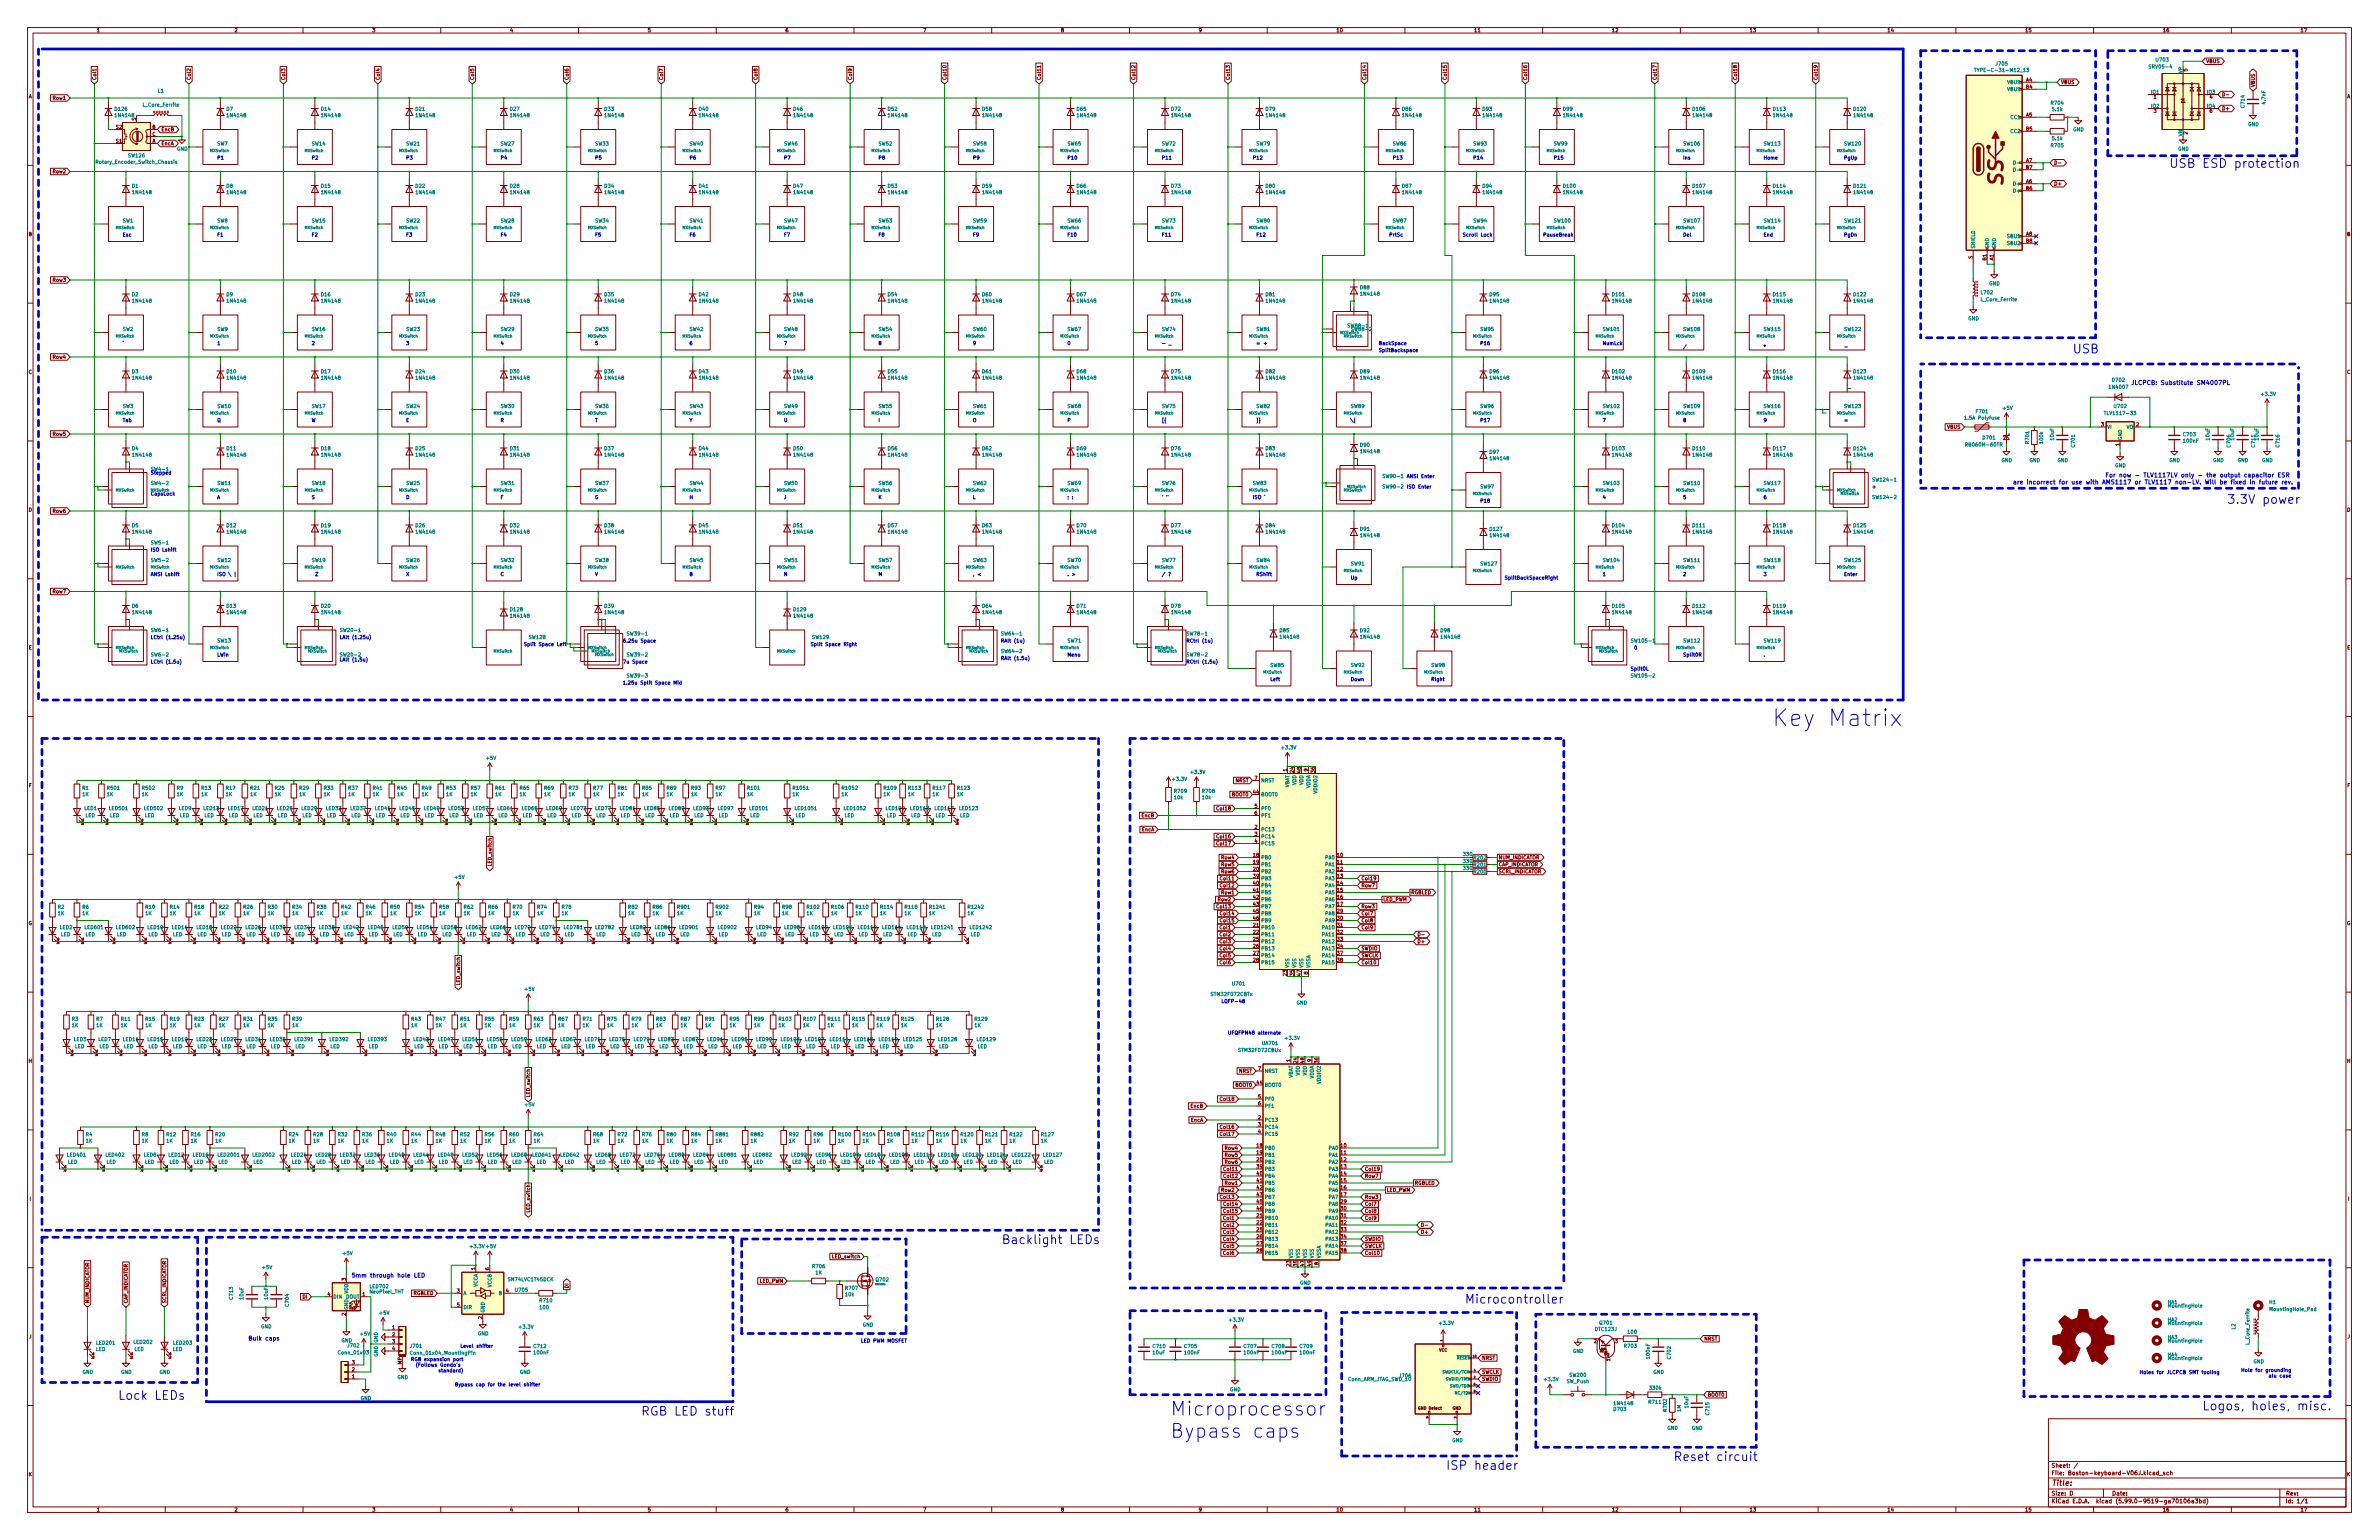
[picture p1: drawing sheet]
<svg xmlns="http://www.w3.org/2000/svg" width="864mm" height="559mm" viewBox="0 0 864 559" stroke-linecap="round" stroke-linejoin="round" font-family="sans-serif">
<defs><g id="words">
<text font-size="8.3" fill="#0000c2" x="643.3" y="263.5">Key Matrix</text>
<text font-size="7.1" fill="#840000" x="727.1" y="66.9" transform="rotate(-90 727.1 66.9)">SS</text>
<g font-size="7" fill="#0000c2">
<text x="424.8" y="513.7">Microprocessor</text>
<text x="424.8" y="521.7">Bypass caps</text>
</g>
<g font-size="4.4" fill="#0000c2">
<text x="792.5" y="60.9">USB ESD protection</text>
<text x="752.7" y="128.2">USB</text>
<text x="811.7" y="182.8">3.3V power</text>
<text x="367" y="451.4">Backlight LEDs</text>
<text x="535.5" y="473">Microcontroller</text>
<text x="44.5" y="507.9">Lock LEDs</text>
<text x="236" y="513.6">RGB LED stuff</text>
<text x="805.4" y="511.7">Logos, holes, misc.</text>
<text x="528.3" y="533.3">ISP header</text>
<text x="611.6" y="530.1">Reset circuit</text>
</g>
<text font-size="2.8" fill="#840000" x="744.6" y="539.1">Title:</text>
<g font-size="2.2" fill="#0000c2">
<text x="777.2" y="139.7">JLCPCB: Substitute SM4007PL</text>
<text x="776.3" y="173.2">For now - TLV1117LV only - the output capacitor ESR</text>
<text x="747.4" y="175.7">are incorrect for use with AMS1117 or TLV1117 non-LV. Will be fixed in future rev.</text>
</g>
<g font-size="2.1" fill="#0000c2">
<text x="131.6" y="463.5">5mm through hole LED</text>
<text x="91.6" y="486.4">Bulk caps</text>
</g>
<g font-size="2.1" fill="#840000">
<text x="744.6" y="532.6">Sheet: /</text>
<text x="744.6" y="535.3">File: Boston-keyboard-V06J.kicad_sch</text>
<text x="744.6" y="545.4">KiCad E.D.A. kicad (5.99.0-9519-ga70106a3bd)</text>
<text x="744.6" y="542.6">Size: D</text>
<text x="766.6" y="542.6">Date:</text>
<text x="829.6" y="542.6">Rev:</text>
<text x="829.6" y="545.4">Id: 1/1</text>
</g>
<g font-size="1.8" fill="#840000">
<text x="35" y="11.7">1</text>
<text x="85" y="11.7">2</text>
<text x="135" y="11.7">3</text>
<text x="185" y="11.7">4</text>
<text x="235" y="11.7">5</text>
<text x="285" y="11.7">6</text>
<text x="335" y="11.7">7</text>
<text x="385" y="11.7">8</text>
<text x="435" y="11.7">9</text>
<text x="485" y="11.7">10</text>
<text x="535" y="11.7">11</text>
<text x="585" y="11.7">12</text>
<text x="635" y="11.7">13</text>
<text x="685" y="11.7">14</text>
<text x="735" y="11.7">15</text>
<text x="785" y="11.7">16</text>
<text x="835" y="11.7">17</text>
<text x="800.8" y="22.9">VBUS</text>
<text x="34.9" y="29.1" transform="rotate(-90 34.9 29.1)">Col1</text>
<text x="69.2" y="29.1" transform="rotate(-90 69.2 29.1)">Col2</text>
<text x="103.5" y="29.1" transform="rotate(-90 103.5 29.1)">Col3</text>
<text x="137.8" y="29.1" transform="rotate(-90 137.8 29.1)">Col4</text>
<text x="172.1" y="29.1" transform="rotate(-90 172.1 29.1)">Col5</text>
<text x="206.4" y="29.1" transform="rotate(-90 206.4 29.1)">Col6</text>
<text x="240.7" y="29.1" transform="rotate(-90 240.7 29.1)">Col7</text>
<text x="275" y="29.1" transform="rotate(-90 275 29.1)">Col8</text>
<text x="309.2" y="29.1" transform="rotate(-90 309.2 29.1)">Col9</text>
<text x="343.5" y="29.1" transform="rotate(-90 343.5 29.1)">Col10</text>
<text x="377.8" y="29.1" transform="rotate(-90 377.8 29.1)">Col11</text>
<text x="412.1" y="29.1" transform="rotate(-90 412.1 29.1)">Col12</text>
<text x="446.4" y="29.1" transform="rotate(-90 446.4 29.1)">Col13</text>
<text x="495.9" y="29.1" transform="rotate(-90 495.9 29.1)">Col14</text>
<text x="525.1" y="29.1" transform="rotate(-90 525.1 29.1)">Col15</text>
<text x="554.4" y="29.1" transform="rotate(-90 554.4 29.1)">Col16</text>
<text x="601.3" y="29.1" transform="rotate(-90 601.3 29.1)">Col17</text>
<text x="630.6" y="29.1" transform="rotate(-90 630.6 29.1)">Col18</text>
<text x="659.8" y="29.1" transform="rotate(-90 659.8 29.1)">Col19</text>
<text x="735.5" y="29.6">A4</text>
<text x="794" y="25.9" transform="rotate(-90 794 25.9)">5</text>
<text x="10.3" y="35.6">A</text>
<text x="735.5" y="32.1">B4</text>
<text x="748.1" y="30.5">VBUS</text>
<text x="781.8" y="35.8">1</text>
<text x="802.1" y="35.8">4</text>
<text x="818.5" y="31.7" transform="rotate(-90 818.5 31.7)">VBUS</text>
<text x="851.9" y="35.6">A</text>
<text x="19.3" y="36.2">Row1</text>
<text x="781.8" y="40.9">3</text>
<text x="802.1" y="40.9">6</text>
<text x="806.5" y="40">D+</text>
<text x="42.1" y="46.7">S2</text>
<text x="49.3" y="43.8" transform="rotate(-90 49.3 43.8)">S</text>
<text x="55.2" y="46.7">B</text>
<text x="58.5" y="47.6">EncB</text>
<text x="735.5" y="42.3">A5</text>
<text x="735.5" y="47.4">B5</text>
<text x="42.1" y="51.8">S1</text>
<text x="55.2" y="51.8">A</text>
<text x="55.2" y="49.3">C</text>
<text x="58.5" y="52.7">EncA</text>
<text x="794" y="48.8" transform="rotate(-90 794 48.8)">2</text>
<text x="735.5" y="58.8">A7</text>
<text x="19.3" y="62.9">Row2</text>
<text x="735.5" y="61.3">B7</text>
<text x="735.5" y="66.4">A6</text>
<text x="735.5" y="69">B6</text>
<text x="745.6" y="67.3">D+</text>
<text x="10.3" y="85.6">B</text>
<text x="735.5" y="85.5">A8</text>
<text x="735.5" y="88">B8</text>
<text x="851.9" y="85.6">B</text>
<text x="716" y="93.9" transform="rotate(-90 716 93.9)">S</text>
<text x="721.1" y="94.5" transform="rotate(-90 721.1 94.5)">B1</text>
<text x="723.6" y="94.5" transform="rotate(-90 723.6 94.5)">A1</text>
<text x="19.3" y="102.2">Row3</text>
<text x="19.3" y="130.2">Row4</text>
<text x="10.3" y="135.7">C</text>
<text x="851.9" y="135.7">C</text>
<text x="706.9" y="155.6">VBUS</text>
<text x="762.8" y="154.7">3</text>
<text x="775.5" y="154.7">2</text>
<text x="19.3" y="158.1">Row5</text>
<text x="769.4" y="161.8" transform="rotate(-90 769.4 161.8)">1</text>
<text x="10.3" y="185.7">D</text>
<text x="851.9" y="185.7">D</text>
<text x="19.3" y="186.1">Row6</text>
<text x="19.3" y="215.3">Row7</text>
<text x="10.4" y="235.7">E</text>
<text x="852" y="235.7">E</text>
<text x="467.1" y="279.9" transform="rotate(-90 467.1 279.9)">1</text>
<text x="474.7" y="279.9" transform="rotate(-90 474.7 279.9)">9</text>
<text x="477.3" y="280.4" transform="rotate(-90 477.3 280.4)">36</text>
<text x="10.4" y="285.7">F</text>
<text x="448.5" y="283.8">NRST</text>
<text x="455.4" y="283">7</text>
<text x="852" y="285.7">F</text>
<text x="447.2" y="288.9">BOOT0</text>
<text x="454.9" y="288">44</text>
<text x="455.4" y="293.1">5</text>
<text x="414.5" y="296.5">EncB</text>
<text x="442.2" y="294">Col18</text>
<text x="455.4" y="295.7">6</text>
<text x="414.5" y="301.6">EncA</text>
<text x="442.2" y="304.2">Col16</text>
<text x="455.4" y="300.7">2</text>
<text x="455.4" y="303.3">3</text>
<text x="455.4" y="305.8">4</text>
<text x="442.2" y="306.7">Col17</text>
<text x="443.5" y="311.8">Row4</text>
<text x="454.9" y="310.9">18</text>
<text x="485.4" y="310.9">10</text>
<text x="543.9" y="311.8">NUM_INDICATOR</text>
<text x="178.4" y="313.9" transform="rotate(-90 178.4 313.9)">LED_switch</text>
<text x="443.5" y="314.3">Row5</text>
<text x="443.5" y="316.9">Row6</text>
<text x="454.9" y="313.4">19</text>
<text x="454.9" y="316">20</text>
<text x="485.4" y="313.4">11</text>
<text x="485.4" y="316">12</text>
<text x="531.3" y="313.1">330</text>
<text x="543.9" y="314.3">CAP_INDICATOR</text>
<text x="543.9" y="316.9">SCRL_INDICATOR</text>
<text x="443.4" y="321.9">Col12</text>
<text x="443.4" y="319.4">Col11</text>
<text x="454.9" y="318.5">39</text>
<text x="454.9" y="321.1">40</text>
<text x="454.9" y="323.6">41</text>
<text x="485.4" y="318.5">13</text>
<text x="485.4" y="321.1">14</text>
<text x="485.4" y="323.6">15</text>
<text x="494.1" y="319.4">Col19</text>
<text x="494.1" y="321.9">Row7</text>
<text x="442.2" y="329.6">Col13</text>
<text x="442.3" y="327">Row2</text>
<text x="443.5" y="324.5">Row1</text>
<text x="454.9" y="326.1">42</text>
<text x="454.9" y="328.7">43</text>
<text x="485.4" y="326.1">16</text>
<text x="485.4" y="328.7">17</text>
<text x="494.1" y="329.6">Row3</text>
<text x="502" y="327">LED_PWM</text>
<text x="512.2" y="324.5">RGBLED</text>
<text x="10.3" y="335.7">G</text>
<text x="443.4" y="332.1">Col14</text>
<text x="443.4" y="334.6">Col15</text>
<text x="454.9" y="331.2">45</text>
<text x="454.9" y="333.8">46</text>
<text x="485.4" y="331.2">29</text>
<text x="485.4" y="333.8">30</text>
<text x="494.1" y="334.6">Col8</text>
<text x="494.1" y="332.1">Col7</text>
<text x="851.9" y="335.7">G</text>
<text x="443.1" y="337.2">Col1</text>
<text x="443.1" y="339.7">Col2</text>
<text x="454.9" y="336.3">21</text>
<text x="454.9" y="338.8">22</text>
<text x="454.9" y="341.4">25</text>
<text x="485.4" y="336.3">31</text>
<text x="485.4" y="338.8">32</text>
<text x="485.4" y="341.4">33</text>
<text x="494.1" y="337.2">Col9</text>
<text x="443.1" y="342.3">Col3</text>
<text x="443.1" y="344.8">Col4</text>
<text x="443.1" y="347.3">Col5</text>
<text x="454.9" y="343.9">26</text>
<text x="454.9" y="346.5">27</text>
<text x="485.4" y="343.9">34</text>
<text x="485.4" y="346.5">37</text>
<text x="494.1" y="344.8">SWDIO</text>
<text x="494.1" y="347.3">SWCLK</text>
<text x="514.4" y="342.3">D+</text>
<text x="443.1" y="349.9">Col6</text>
<text x="454.9" y="349">28</text>
<text x="474.7" y="353.6" transform="rotate(-90 474.7 353.6)">8</text>
<text x="485.4" y="349">38</text>
<text x="494.1" y="349.9">Col10</text>
<text x="167" y="357.1" transform="rotate(-90 167 357.1)">LED_switch</text>
<text x="467.1" y="354" transform="rotate(-90 467.1 354)">23</text>
<text x="10.3" y="385.6">H</text>
<text x="449.8" y="389.3">NRST</text>
<text x="456.7" y="388.4">7</text>
<text x="468.4" y="385.3" transform="rotate(-90 468.4 385.3)">1</text>
<text x="476" y="385.3" transform="rotate(-90 476 385.3)">9</text>
<text x="478.5" y="385.8" transform="rotate(-90 478.5 385.8)">36</text>
<text x="851.9" y="385.6">H</text>
<text x="448.5" y="394.3">BOOT0</text>
<text x="456.2" y="393.4">44</text>
<text x="192.4" y="397.8" transform="rotate(-90 192.4 397.8)">LED_switch</text>
<text x="432.3" y="402">EncB</text>
<text x="443.4" y="399.4">Col18</text>
<text x="456.7" y="398.5">5</text>
<text x="456.7" y="401.1">6</text>
<text x="432.3" y="407">EncA</text>
<text x="456.7" y="406.1">2</text>
<text x="443.4" y="412.1">Col17</text>
<text x="443.4" y="409.6">Col16</text>
<text x="456.7" y="408.7">3</text>
<text x="456.7" y="411.2">4</text>
<text x="444.8" y="419.7">Row5</text>
<text x="444.8" y="417.2">Row4</text>
<text x="456.2" y="416.3">18</text>
<text x="456.2" y="418.8">19</text>
<text x="486.7" y="416.3">10</text>
<text x="486.7" y="418.8">11</text>
<text x="444.7" y="424.8">Col11</text>
<text x="444.8" y="422.3">Row6</text>
<text x="456.2" y="421.4">20</text>
<text x="456.2" y="423.9">39</text>
<text x="486.7" y="421.4">12</text>
<text x="486.7" y="423.9">13</text>
<text x="495.4" y="424.8">Col19</text>
<text x="444.7" y="427.4">Col12</text>
<text x="444.8" y="429.9">Row1</text>
<text x="456.2" y="426.5">40</text>
<text x="456.2" y="429">41</text>
<text x="456.2" y="431.5">42</text>
<text x="486.7" y="426.5">14</text>
<text x="486.7" y="429">15</text>
<text x="486.7" y="431.5">16</text>
<text x="495.4" y="427.4">Row7</text>
<text x="513.5" y="429.9">RGBLED</text>
<text x="10.7" y="435.6">I</text>
<text x="443.4" y="435">Col13</text>
<text x="443.5" y="432.4">Row2</text>
<text x="444.7" y="437.5">Col14</text>
<text x="456.2" y="434.1">43</text>
<text x="456.2" y="436.6">45</text>
<text x="486.7" y="434.1">17</text>
<text x="486.7" y="436.6">29</text>
<text x="495.4" y="437.5">Col7</text>
<text x="495.4" y="435">Row3</text>
<text x="503.3" y="432.4">LED_PWM</text>
<text x="852.3" y="435.6">I</text>
<text x="192.4" y="439.7" transform="rotate(-90 192.4 439.7)">LED_switch</text>
<text x="444.4" y="442.6">Col1</text>
<text x="444.7" y="440.1">Col15</text>
<text x="456.2" y="441.7">21</text>
<text x="456.2" y="439.2">46</text>
<text x="486.7" y="439.2">30</text>
<text x="486.7" y="441.7">31</text>
<text x="495.4" y="442.6">Col9</text>
<text x="495.4" y="440.1">Col8</text>
<text x="444.4" y="445.1">Col2</text>
<text x="444.4" y="447.7">Col3</text>
<text x="456.2" y="444.2">22</text>
<text x="456.2" y="446.8">25</text>
<text x="456.2" y="449.3">26</text>
<text x="486.7" y="444.2">32</text>
<text x="486.7" y="446.8">33</text>
<text x="486.7" y="449.3">34</text>
<text x="515.7" y="447.7">D+</text>
<text x="444.4" y="455.3">Col6</text>
<text x="444.4" y="452.8">Col5</text>
<text x="444.4" y="450.2">Col4</text>
<text x="456.2" y="451.9">27</text>
<text x="456.2" y="454.4">28</text>
<text x="486.7" y="451.9">37</text>
<text x="486.7" y="454.4">38</text>
<text x="495.4" y="455.3">Col10</text>
<text x="495.4" y="452.8">SWCLK</text>
<text x="495.4" y="450.2">SWDIO</text>
<text x="172.5" y="460.9" transform="rotate(-90 172.5 460.9)">1</text>
<text x="177.5" y="460.9" transform="rotate(-90 177.5 460.9)">6</text>
<text x="302.3" y="456.6">LED_switch</text>
<text x="468.4" y="459.5" transform="rotate(-90 468.4 459.5)">23</text>
<text x="478.5" y="459" transform="rotate(-90 478.5 459)">8</text>
<text x="125.5" y="464.7" transform="rotate(-90 125.5 464.7)">3</text>
<text x="206.4" y="467.6" transform="rotate(-90 206.4 467.6)">DI</text>
<text x="275.6" y="465.5">LED_PWM</text>
<text x="32.4" y="473" transform="rotate(-90 32.4 473)">NUM_INDICATOR</text>
<text x="46.4" y="473" transform="rotate(-90 46.4 473)">CAP_INDICATOR</text>
<text x="60.3" y="473" transform="rotate(-90 60.3 473)">SCRL_INDICATOR</text>
<text x="109.9" y="471.2">DI</text>
<text x="118.9" y="470.3">4</text>
<text x="131.6" y="470.3">1</text>
<text x="149.9" y="469.9">RGBLED</text>
<text x="165.9" y="469">3</text>
<text x="183.7" y="469">4</text>
<text x="125.5" y="477.4" transform="rotate(-90 125.5 477.4)">2</text>
<text x="165.9" y="474.1">5</text>
<text x="175" y="478.6" transform="rotate(-90 175 478.6)">2</text>
<text x="10.5" y="485.7">J</text>
<text x="142.4" y="482.3">1</text>
<text x="142.4" y="484.9">2</text>
<text x="852.1" y="485.7">J</text>
<text x="142.4" y="487.4">3</text>
<text x="142.4" y="490">4</text>
<text x="578.6" y="487.3">2</text>
<text x="586.2" y="487.3">3</text>
<text x="618.6" y="486.4">NRST</text>
<text x="127.8" y="497.6">2</text>
<text x="127.8" y="495">3</text>
<text x="145.8" y="495.1" transform="rotate(-90 145.8 495.1)">MP</text>
<text x="537.9" y="493.4">NRST</text>
<text x="584.5" y="493.9" transform="rotate(-90 584.5 493.9)">1</text>
<text x="127.8" y="500.1">1</text>
<text x="537.9" y="501">SWDIO</text>
<text x="537.9" y="498.5">SWCLK</text>
<text x="619.8" y="506.7">BOOT0</text>
<text x="10.3" y="535.7">K</text>
<text x="851.9" y="535.7">K</text>
<text x="35" y="548.5">1</text>
<text x="85" y="548.5">2</text>
<text x="135" y="548.5">3</text>
<text x="185" y="548.5">4</text>
<text x="235" y="548.5">5</text>
<text x="285" y="548.5">6</text>
<text x="335" y="548.5">7</text>
<text x="385" y="548.5">8</text>
<text x="435" y="548.5">9</text>
<text x="485" y="548.5">10</text>
<text x="535" y="548.5">11</text>
<text x="585" y="548.5">12</text>
<text x="635" y="548.5">13</text>
<text x="685" y="548.5">14</text>
<text x="735" y="548.5">15</text>
<text x="785" y="548.5">16</text>
<text x="835" y="548.5">17</text>
</g>
<g font-size="1.8" fill="#008484">
<text x="724.7" y="23.8">J705</text>
<text x="782.7" y="22.3">U703</text>
<text x="718.6" y="26.1">TYPE-C-31-M12_13</text>
<text x="780.6" y="24.8">SRV05-4</text>
<text x="792.2" y="26.6" transform="rotate(-90 792.2 26.6)">VP</text>
<text x="57.4" y="33.6">L1</text>
<text x="728.6" y="30.5">VBUS</text>
<text x="728.6" y="33">VBUS</text>
<text x="780.9" y="34">IO1</text>
<text x="801.2" y="34">IO3</text>
<text x="41.8" y="40.2">D126</text>
<text x="52.1" y="38.7">L_Core_Ferrite</text>
<text x="82.2" y="40.2">D7</text>
<text x="116.6" y="40.2">D14</text>
<text x="150.9" y="40.2">D21</text>
<text x="185.2" y="40.2">D27</text>
<text x="219.5" y="40.2">D33</text>
<text x="253.8" y="40.2">D40</text>
<text x="288.1" y="40.2">D46</text>
<text x="322.3" y="40.2">D52</text>
<text x="356.6" y="40.2">D58</text>
<text x="390.9" y="40.2">D65</text>
<text x="425.2" y="40.2">D72</text>
<text x="459.5" y="40.2">D79</text>
<text x="509" y="40.2">D86</text>
<text x="538.2" y="40.2">D93</text>
<text x="567.5" y="40.2">D99</text>
<text x="614.6" y="40.2">D106</text>
<text x="643.8" y="40.2">D113</text>
<text x="673" y="40.2">D120</text>
<text x="744.6" y="38">R704</text>
<text x="745" y="40.3">5.1k</text>
<text x="780.9" y="39.1">IO2</text>
<text x="801.2" y="39.1">IO4</text>
<text x="814.8" y="39" transform="rotate(-90 814.8 39)">C714</text>
<text x="822.4" y="37.7" transform="rotate(-90 822.4 37.7)">4.7nF</text>
<text x="42" y="42.5">1N4148</text>
<text x="82.7" y="42.5">1N4148</text>
<text x="117" y="42.5">1N4148</text>
<text x="151.3" y="42.5">1N4148</text>
<text x="185.6" y="42.5">1N4148</text>
<text x="219.8" y="42.5">1N4148</text>
<text x="254.1" y="42.5">1N4148</text>
<text x="288.4" y="42.5">1N4148</text>
<text x="322.7" y="42.5">1N4148</text>
<text x="357" y="42.5">1N4148</text>
<text x="391.3" y="42.5">1N4148</text>
<text x="425.6" y="42.5">1N4148</text>
<text x="459.9" y="42.5">1N4148</text>
<text x="509.4" y="42.5">1N4148</text>
<text x="538.6" y="42.5">1N4148</text>
<text x="567.8" y="42.5">1N4148</text>
<text x="614.8" y="42.5">1N4148</text>
<text x="644" y="42.5">1N4148</text>
<text x="673.2" y="42.5">1N4148</text>
<text x="730" y="43.2">CC1</text>
<text x="752.5" y="47.6">GND</text>
<text x="816" y="45.7">GND</text>
<text x="78.8" y="52.8">SW7</text>
<text x="113.2" y="52.8">SW14</text>
<text x="147.5" y="52.8">SW21</text>
<text x="181.8" y="52.8">SW27</text>
<text x="216.1" y="52.8">SW33</text>
<text x="250.4" y="52.8">SW40</text>
<text x="284.7" y="52.8">SW46</text>
<text x="319" y="52.8">SW52</text>
<text x="353.3" y="52.8">SW58</text>
<text x="387.6" y="52.8">SW65</text>
<text x="421.9" y="52.8">SW72</text>
<text x="456.1" y="52.8">SW79</text>
<text x="505.7" y="52.8">SW86</text>
<text x="534.9" y="52.8">SW93</text>
<text x="564.1" y="52.8">SW99</text>
<text x="611.2" y="52.8">SW106</text>
<text x="640.4" y="52.8">SW113</text>
<text x="669.6" y="52.8">SW120</text>
<text x="730" y="48.3">CC2</text>
<text x="744.6" y="53.4">R705</text>
<text x="745" y="50.9">5.1k</text>
<text x="792.2" y="49.5" transform="rotate(-90 792.2 49.5)">VN</text>
<text x="35.5" y="59.4">Rotary_Encoder_Switch_Chassis</text>
<text x="46.6" y="57.1">SW126</text>
<text x="64.2" y="54.6">GND</text>
<text x="731.7" y="59.7">D-</text>
<text x="790.6" y="54.6">GND</text>
<text x="731.7" y="62.2">D-</text>
<text x="47.9" y="68.1">D1</text>
<text x="48.4" y="70.4">1N4148</text>
<text x="82.2" y="68.1">D8</text>
<text x="82.7" y="70.4">1N4148</text>
<text x="116.6" y="68.1">D15</text>
<text x="117" y="70.4">1N4148</text>
<text x="150.9" y="68.1">D22</text>
<text x="151.3" y="70.4">1N4148</text>
<text x="185.2" y="68.1">D28</text>
<text x="185.6" y="70.4">1N4148</text>
<text x="219.5" y="68.1">D34</text>
<text x="219.8" y="70.4">1N4148</text>
<text x="253.8" y="68.1">D41</text>
<text x="254.1" y="70.4">1N4148</text>
<text x="288.1" y="68.1">D47</text>
<text x="288.4" y="70.4">1N4148</text>
<text x="322.3" y="68.1">D53</text>
<text x="322.7" y="70.4">1N4148</text>
<text x="356.6" y="68.1">D59</text>
<text x="357" y="70.4">1N4148</text>
<text x="390.9" y="68.1">D66</text>
<text x="391.3" y="70.4">1N4148</text>
<text x="425.2" y="68.1">D73</text>
<text x="425.6" y="70.4">1N4148</text>
<text x="459.5" y="68.1">D80</text>
<text x="459.9" y="70.4">1N4148</text>
<text x="509" y="68.1">D87</text>
<text x="509.4" y="70.4">1N4148</text>
<text x="538.2" y="68.1">D94</text>
<text x="538.6" y="70.4">1N4148</text>
<text x="567.6" y="68.1">D100</text>
<text x="567.8" y="70.4">1N4148</text>
<text x="614.6" y="68.1">D107</text>
<text x="614.8" y="70.4">1N4148</text>
<text x="643.8" y="68.1">D114</text>
<text x="644" y="70.4">1N4148</text>
<text x="673" y="68.1">D121</text>
<text x="673.2" y="70.4">1N4148</text>
<text x="731.2" y="67.3">D+</text>
<text x="731.2" y="69.9">D+</text>
<text x="44.5" y="80.7">SW1</text>
<text x="78.8" y="80.7">SW8</text>
<text x="113.2" y="80.7">SW15</text>
<text x="147.5" y="80.7">SW22</text>
<text x="181.8" y="80.7">SW28</text>
<text x="216.1" y="80.7">SW34</text>
<text x="250.4" y="80.7">SW41</text>
<text x="284.7" y="80.7">SW47</text>
<text x="319" y="80.7">SW53</text>
<text x="353.3" y="80.7">SW59</text>
<text x="387.6" y="80.7">SW66</text>
<text x="421.9" y="80.7">SW73</text>
<text x="456.1" y="80.7">SW80</text>
<text x="505.7" y="80.7">SW87</text>
<text x="534.9" y="80.7">SW94</text>
<text x="564.2" y="80.7">SW100</text>
<text x="611.2" y="80.7">SW107</text>
<text x="640.4" y="80.7">SW114</text>
<text x="669.6" y="80.7">SW121</text>
<text x="728.8" y="86.4">SBU1</text>
<text x="728.8" y="88.9">SBU2</text>
<text x="716.9" y="90.3" transform="rotate(-90 716.9 90.3)">SHIELD</text>
<text x="722" y="90.3" transform="rotate(-90 722 90.3)">GND</text>
<text x="724.5" y="90.3" transform="rotate(-90 724.5 90.3)">GND</text>
<text x="47.9" y="107.5">D2</text>
<text x="82.2" y="107.5">D9</text>
<text x="116.6" y="107.5">D16</text>
<text x="150.9" y="107.5">D23</text>
<text x="185.2" y="107.5">D29</text>
<text x="219.5" y="107.5">D35</text>
<text x="253.8" y="107.5">D42</text>
<text x="288.1" y="107.5">D48</text>
<text x="322.3" y="107.5">D54</text>
<text x="356.6" y="107.5">D60</text>
<text x="390.9" y="107.5">D67</text>
<text x="425.2" y="107.5">D74</text>
<text x="459.5" y="107.5">D81</text>
<text x="493.8" y="104.9">D88</text>
<text x="494.2" y="107.3">1N4148</text>
<text x="540.8" y="107.5">D95</text>
<text x="585.4" y="107.5">D101</text>
<text x="614.6" y="107.5">D108</text>
<text x="643.8" y="107.5">D115</text>
<text x="673" y="107.5">D122</text>
<text x="719.2" y="106.7">L702</text>
<text x="722.1" y="103.5">GND</text>
<text x="48.4" y="109.8">1N4148</text>
<text x="82.7" y="109.8">1N4148</text>
<text x="117" y="109.8">1N4148</text>
<text x="151.3" y="109.8">1N4148</text>
<text x="185.6" y="109.8">1N4148</text>
<text x="219.8" y="109.8">1N4148</text>
<text x="254.1" y="109.8">1N4148</text>
<text x="288.4" y="109.8">1N4148</text>
<text x="322.7" y="109.8">1N4148</text>
<text x="357" y="109.8">1N4148</text>
<text x="391.3" y="109.8">1N4148</text>
<text x="425.6" y="109.8">1N4148</text>
<text x="459.9" y="109.8">1N4148</text>
<text x="541.2" y="109.8">1N4148</text>
<text x="585.6" y="109.8">1N4148</text>
<text x="614.8" y="109.8">1N4148</text>
<text x="644" y="109.8">1N4148</text>
<text x="673.2" y="109.8">1N4148</text>
<text x="719.3" y="109.3">L_Core_Ferrite</text>
<text x="489.8" y="118.8">SW88-1</text>
<text x="714.4" y="116.2">GND</text>
<text x="44.5" y="120.1">SW2</text>
<text x="78.8" y="120.1">SW9</text>
<text x="113.2" y="120.1">SW16</text>
<text x="147.5" y="120.1">SW23</text>
<text x="181.8" y="120.1">SW29</text>
<text x="216.1" y="120.1">SW35</text>
<text x="250.4" y="120.1">SW42</text>
<text x="284.7" y="120.1">SW48</text>
<text x="319" y="120.1">SW54</text>
<text x="353.3" y="120.1">SW60</text>
<text x="387.6" y="120.1">SW67</text>
<text x="421.9" y="120.1">SW74</text>
<text x="456.1" y="120.1">SW81</text>
<text x="491" y="120.1">SW88-2</text>
<text x="537.4" y="120.1">SW95</text>
<text x="582" y="120.1">SW101</text>
<text x="611.2" y="120.1">SW108</text>
<text x="640.4" y="120.1">SW115</text>
<text x="669.6" y="120.1">SW122</text>
<text x="47.9" y="135.4">D3</text>
<text x="48.4" y="137.7">1N4148</text>
<text x="82.3" y="135.4">D10</text>
<text x="82.7" y="137.7">1N4148</text>
<text x="116.6" y="135.4">D17</text>
<text x="117" y="137.7">1N4148</text>
<text x="150.9" y="135.4">D24</text>
<text x="151.3" y="137.7">1N4148</text>
<text x="185.2" y="135.4">D30</text>
<text x="185.6" y="137.7">1N4148</text>
<text x="219.5" y="135.4">D36</text>
<text x="219.8" y="137.7">1N4148</text>
<text x="253.8" y="135.4">D43</text>
<text x="254.1" y="137.7">1N4148</text>
<text x="288.1" y="135.4">D49</text>
<text x="288.4" y="137.7">1N4148</text>
<text x="322.3" y="135.4">D55</text>
<text x="322.7" y="137.7">1N4148</text>
<text x="356.6" y="135.4">D61</text>
<text x="357" y="137.7">1N4148</text>
<text x="390.9" y="135.4">D68</text>
<text x="391.3" y="137.7">1N4148</text>
<text x="425.2" y="135.4">D75</text>
<text x="425.6" y="137.7">1N4148</text>
<text x="459.5" y="135.4">D82</text>
<text x="459.9" y="137.7">1N4148</text>
<text x="493.8" y="135.4">D89</text>
<text x="494.2" y="137.7">1N4148</text>
<text x="540.8" y="135.4">D96</text>
<text x="541.2" y="137.7">1N4148</text>
<text x="585.4" y="135.4">D102</text>
<text x="585.6" y="137.7">1N4148</text>
<text x="614.6" y="135.4">D109</text>
<text x="614.8" y="137.7">1N4148</text>
<text x="643.8" y="135.4">D116</text>
<text x="644" y="137.7">1N4148</text>
<text x="673" y="135.4">D123</text>
<text x="673.2" y="137.7">1N4148</text>
<text x="765.9" y="141">1N4007</text>
<text x="766.9" y="138.5">D702</text>
<text x="821" y="143.6">+3.3V</text>
<text x="44.5" y="148">SW3</text>
<text x="79" y="148">SW10</text>
<text x="113.2" y="148">SW17</text>
<text x="147.5" y="148">SW24</text>
<text x="181.8" y="148">SW30</text>
<text x="216.1" y="148">SW36</text>
<text x="250.4" y="148">SW43</text>
<text x="284.7" y="148">SW49</text>
<text x="319" y="148">SW55</text>
<text x="353.3" y="148">SW61</text>
<text x="387.6" y="148">SW68</text>
<text x="421.9" y="148">SW75</text>
<text x="456.1" y="148">SW82</text>
<text x="490.4" y="148">SW89</text>
<text x="537.4" y="148">SW96</text>
<text x="582" y="148">SW102</text>
<text x="611.2" y="148">SW109</text>
<text x="640.4" y="148">SW116</text>
<text x="669.6" y="148">SW123</text>
<text x="717.4" y="149.9">F701</text>
<text x="727.1" y="148.7">+5V</text>
<text x="767.5" y="148">U702</text>
<text x="713.7" y="152.2">1.5A Polyfuse</text>
<text x="764.7" y="150.6">TLV1117-33</text>
<text x="764.8" y="155.6">VI</text>
<text x="771.9" y="155.6">VO</text>
<text x="714.2" y="162">RB060M-60TR</text>
<text x="719.9" y="159.5">D701</text>
<text x="736.5" y="160.9" transform="rotate(-90 736.5 160.9)">R701</text>
<text x="741.6" y="160.8" transform="rotate(-90 741.6 160.8)">100k</text>
<text x="745.6" y="159.7" transform="rotate(-90 745.6 159.7)">10uF</text>
<text x="770.3" y="159.8" transform="rotate(-90 770.3 159.8)">GND</text>
<text x="792.6" y="158.3">C703</text>
<text x="792.7" y="160.6">100nF</text>
<text x="802.1" y="159.7" transform="rotate(-90 802.1 159.7)">10uF</text>
<text x="811" y="159.7" transform="rotate(-90 811 159.7)">10uF</text>
<text x="819.9" y="159.7" transform="rotate(-90 819.9 159.7)">10uF</text>
<text x="47.9" y="163.4">D4</text>
<text x="48.4" y="165.7">1N4148</text>
<text x="82.3" y="163.4">D11</text>
<text x="82.7" y="165.7">1N4148</text>
<text x="116.6" y="163.4">D18</text>
<text x="117" y="165.7">1N4148</text>
<text x="150.9" y="163.4">D25</text>
<text x="151.3" y="165.7">1N4148</text>
<text x="185.2" y="163.4">D31</text>
<text x="185.6" y="165.7">1N4148</text>
<text x="219.5" y="163.4">D37</text>
<text x="219.8" y="165.7">1N4148</text>
<text x="253.8" y="163.4">D44</text>
<text x="254.1" y="165.7">1N4148</text>
<text x="288.1" y="163.4">D50</text>
<text x="288.4" y="165.7">1N4148</text>
<text x="322.3" y="163.4">D56</text>
<text x="322.7" y="165.7">1N4148</text>
<text x="356.6" y="163.4">D62</text>
<text x="357" y="165.7">1N4148</text>
<text x="390.9" y="163.4">D69</text>
<text x="391.3" y="165.7">1N4148</text>
<text x="425.2" y="163.4">D76</text>
<text x="425.6" y="165.7">1N4148</text>
<text x="459.5" y="163.4">D83</text>
<text x="459.9" y="165.7">1N4148</text>
<text x="493.8" y="162.1">D90</text>
<text x="494.2" y="164.4">1N4148</text>
<text x="540.8" y="164.6">D97</text>
<text x="541.2" y="166.9">1N4148</text>
<text x="585.4" y="163.4">D103</text>
<text x="585.6" y="165.7">1N4148</text>
<text x="614.6" y="163.4">D110</text>
<text x="614.8" y="165.7">1N4148</text>
<text x="643.8" y="163.4">D117</text>
<text x="644" y="165.7">1N4148</text>
<text x="673" y="163.4">D124</text>
<text x="673.2" y="165.7">1N4148</text>
<text x="726.5" y="167.7">GND</text>
<text x="736.7" y="167.7">GND</text>
<text x="746.8" y="167.7">GND</text>
<text x="753.2" y="162.1" transform="rotate(-90 753.2 162.1)">C701</text>
<text x="787.5" y="167.7">GND</text>
<text x="803.3" y="167.7">GND</text>
<text x="809.7" y="162.1" transform="rotate(-90 809.7 162.1)">C706</text>
<text x="812.2" y="167.7">GND</text>
<text x="818.6" y="162.1" transform="rotate(-90 818.6 162.1)">C711</text>
<text x="821.1" y="167.7">GND</text>
<text x="827.5" y="162.1" transform="rotate(-90 827.5 162.1)">C716</text>
<text x="502.5" y="173.4">SW90-1</text>
<text x="767.8" y="169.6">GND</text>
<text x="55.3" y="176">SW4-2</text>
<text x="79" y="176">SW11</text>
<text x="113.2" y="176">SW18</text>
<text x="147.5" y="176">SW25</text>
<text x="181.8" y="176">SW31</text>
<text x="216.1" y="176">SW37</text>
<text x="250.4" y="176">SW44</text>
<text x="284.7" y="176">SW50</text>
<text x="319" y="176">SW56</text>
<text x="353.3" y="176">SW62</text>
<text x="387.6" y="176">SW69</text>
<text x="421.9" y="176">SW76</text>
<text x="454.9" y="176">SW83</text>
<text x="502.5" y="177.2">SW90-2</text>
<text x="537.4" y="177.2">SW97</text>
<text x="582" y="176">SW103</text>
<text x="611.2" y="176">SW110</text>
<text x="640.4" y="176">SW117</text>
<text x="680.4" y="174.7">SW124-1</text>
<text x="680.4" y="181">SW124-2</text>
<text x="47.9" y="191.3">D5</text>
<text x="82.3" y="191.3">D12</text>
<text x="116.6" y="191.3">D19</text>
<text x="150.9" y="191.3">D26</text>
<text x="185.2" y="191.3">D32</text>
<text x="219.5" y="191.3">D38</text>
<text x="253.8" y="191.3">D45</text>
<text x="288.1" y="191.3">D51</text>
<text x="322.3" y="191.3">D57</text>
<text x="356.6" y="191.3">D63</text>
<text x="390.9" y="191.3">D70</text>
<text x="425.2" y="191.3">D77</text>
<text x="459.5" y="191.3">D84</text>
<text x="585.4" y="191.3">D104</text>
<text x="614.6" y="191.3">D111</text>
<text x="643.8" y="191.3">D118</text>
<text x="673" y="191.3">D125</text>
<text x="48.4" y="193.6">1N4148</text>
<text x="55.3" y="197.6">SW5-1</text>
<text x="82.7" y="193.6">1N4148</text>
<text x="117" y="193.6">1N4148</text>
<text x="151.3" y="193.6">1N4148</text>
<text x="185.6" y="193.6">1N4148</text>
<text x="219.8" y="193.6">1N4148</text>
<text x="254.1" y="193.6">1N4148</text>
<text x="288.4" y="193.6">1N4148</text>
<text x="322.7" y="193.6">1N4148</text>
<text x="357" y="193.6">1N4148</text>
<text x="391.3" y="193.6">1N4148</text>
<text x="425.6" y="193.6">1N4148</text>
<text x="459.9" y="193.6">1N4148</text>
<text x="493.8" y="192.6">D91</text>
<text x="494.2" y="194.9">1N4148</text>
<text x="540.9" y="192.6">D127</text>
<text x="541.2" y="194.9">1N4148</text>
<text x="585.6" y="193.6">1N4148</text>
<text x="614.8" y="193.6">1N4148</text>
<text x="644" y="193.6">1N4148</text>
<text x="673.2" y="193.6">1N4148</text>
<text x="55.3" y="203.9">SW5-2</text>
<text x="79" y="203.9">SW12</text>
<text x="113.2" y="203.9">SW19</text>
<text x="147.5" y="203.9">SW26</text>
<text x="181.8" y="203.9">SW32</text>
<text x="216.1" y="203.9">SW38</text>
<text x="250.4" y="203.9">SW45</text>
<text x="284.7" y="203.9">SW51</text>
<text x="319" y="203.9">SW57</text>
<text x="353.3" y="203.9">SW63</text>
<text x="387.6" y="203.9">SW70</text>
<text x="421.9" y="203.9">SW77</text>
<text x="456.1" y="203.9">SW84</text>
<text x="582" y="203.9">SW104</text>
<text x="611.2" y="203.9">SW111</text>
<text x="640.4" y="203.9">SW118</text>
<text x="669.6" y="203.9">SW125</text>
<text x="490.4" y="205.2">SW91</text>
<text x="537.5" y="205.2">SW127</text>
<text x="47.9" y="220.5">D6</text>
<text x="82.3" y="220.5">D13</text>
<text x="116.6" y="220.5">D20</text>
<text x="185.3" y="221.8">D128</text>
<text x="219.5" y="220.5">D39</text>
<text x="288.2" y="221.8">D129</text>
<text x="356.6" y="220.5">D64</text>
<text x="390.9" y="220.5">D71</text>
<text x="425.2" y="220.5">D78</text>
<text x="585.4" y="220.5">D105</text>
<text x="614.6" y="220.5">D112</text>
<text x="643.8" y="220.5">D119</text>
<text x="48.4" y="222.8">1N4148</text>
<text x="82.7" y="222.8">1N4148</text>
<text x="117" y="222.8">1N4148</text>
<text x="185.6" y="224.1">1N4148</text>
<text x="219.8" y="222.8">1N4148</text>
<text x="288.4" y="224.1">1N4148</text>
<text x="357" y="222.8">1N4148</text>
<text x="391.3" y="222.8">1N4148</text>
<text x="425.6" y="222.8">1N4148</text>
<text x="585.6" y="222.8">1N4148</text>
<text x="614.8" y="222.8">1N4148</text>
<text x="644" y="222.8">1N4148</text>
<text x="55.3" y="229.3">SW6-1</text>
<text x="79" y="233.1">SW13</text>
<text x="124" y="229.3">SW20-1</text>
<text x="192.1" y="231.8">SW128</text>
<text x="228.1" y="230.6">SW39-1</text>
<text x="295" y="231.8">SW129</text>
<text x="364" y="230.6">SW64-1</text>
<text x="387.6" y="233.1">SW71</text>
<text x="431.3" y="230.6">SW78-1</text>
<text x="464.6" y="229.4">D85</text>
<text x="465" y="231.7">1N4148</text>
<text x="493.8" y="229.4">D92</text>
<text x="494.2" y="231.7">1N4148</text>
<text x="523" y="229.4">D98</text>
<text x="523.4" y="231.7">1N4148</text>
<text x="592.7" y="233.1">SW105-1</text>
<text x="611.2" y="233.1">SW112</text>
<text x="640.4" y="233.1">SW119</text>
<text x="55.3" y="238.2">SW6-2</text>
<text x="124" y="238.2">SW20-2</text>
<text x="228.1" y="238.2">SW39-2</text>
<text x="364" y="236.9">SW64-2</text>
<text x="431.3" y="238.2">SW78-2</text>
<text x="228.1" y="245.8">SW39-3</text>
<text x="461.2" y="242">SW85</text>
<text x="490.4" y="242">SW92</text>
<text x="519.6" y="242">SW98</text>
<text x="592.7" y="245.8">SW105-2</text>
<text x="176.6" y="275.7">+5V</text>
<text x="465.4" y="271.9">+3.3V</text>
<text x="432.4" y="280.8">+3.3V</text>
<text x="29.9" y="286.6">R1</text>
<text x="39" y="286.6">R501</text>
<text x="51.7" y="286.6">R502</text>
<text x="64.2" y="286.6">R9</text>
<text x="73.2" y="286.6">R13</text>
<text x="82.1" y="286.6">R17</text>
<text x="91" y="286.6">R21</text>
<text x="99.9" y="286.6">R25</text>
<text x="108.8" y="286.6">R29</text>
<text x="117.7" y="286.6">R33</text>
<text x="126.5" y="286.6">R37</text>
<text x="135.4" y="286.6">R41</text>
<text x="144.3" y="286.6">R45</text>
<text x="153.2" y="286.6">R49</text>
<text x="162.1" y="286.6">R53</text>
<text x="171" y="286.6">R57</text>
<text x="179.9" y="286.6">R61</text>
<text x="188.8" y="286.6">R65</text>
<text x="197.7" y="286.6">R69</text>
<text x="206.5" y="286.6">R73</text>
<text x="215.4" y="286.6">R77</text>
<text x="224.3" y="286.6">R81</text>
<text x="233.2" y="286.6">R85</text>
<text x="242.1" y="286.6">R89</text>
<text x="251" y="286.6">R93</text>
<text x="259.9" y="286.6">R97</text>
<text x="271.4" y="286.6">R101</text>
<text x="288.1" y="286.6">R1051</text>
<text x="305.8" y="286.6">R1052</text>
<text x="321" y="286.6">R109</text>
<text x="329.9" y="286.6">R113</text>
<text x="338.7" y="286.6">R117</text>
<text x="347.6" y="286.6">R123</text>
<text x="425.8" y="283.3">+3.3V</text>
<text x="426.4" y="287.7">R709</text>
<text x="436.5" y="287.7">R708</text>
<text x="457.7" y="283.8">NRST</text>
<text x="468" y="286" transform="rotate(-90 468 286)">VBAT</text>
<text x="470.5" y="284.9" transform="rotate(-90 470.5 284.9)">VDD</text>
<text x="473.1" y="284.9" transform="rotate(-90 473.1 284.9)">VDD</text>
<text x="475.6" y="286.2" transform="rotate(-90 475.6 286.2)">VDDA</text>
<text x="478.2" y="287.8" transform="rotate(-90 478.2 287.8)">VDDIO2</text>
<text x="29.9" y="288.9">1K</text>
<text x="30.6" y="293.9">LED1</text>
<text x="38.8" y="288.9">1K</text>
<text x="39.7" y="293.9">LED501</text>
<text x="51.5" y="288.9">1K</text>
<text x="52.4" y="293.9">LED502</text>
<text x="64.2" y="288.9">1K</text>
<text x="64.9" y="293.9">LED9</text>
<text x="73.1" y="288.9">1K</text>
<text x="73.9" y="293.9">LED13</text>
<text x="82" y="288.9">1K</text>
<text x="82.8" y="293.9">LED17</text>
<text x="90.9" y="288.9">1K</text>
<text x="91.7" y="293.9">LED21</text>
<text x="99.8" y="288.9">1K</text>
<text x="100.6" y="293.9">LED25</text>
<text x="108.6" y="288.9">1K</text>
<text x="109.5" y="293.9">LED29</text>
<text x="117.5" y="288.9">1K</text>
<text x="118.4" y="293.9">LED33</text>
<text x="126.4" y="288.9">1K</text>
<text x="127.3" y="293.9">LED37</text>
<text x="135.3" y="288.9">1K</text>
<text x="136.2" y="293.9">LED41</text>
<text x="144.2" y="288.9">1K</text>
<text x="145" y="293.9">LED45</text>
<text x="153.1" y="288.9">1K</text>
<text x="153.9" y="293.9">LED49</text>
<text x="162" y="288.9">1K</text>
<text x="162.8" y="293.9">LED53</text>
<text x="170.9" y="288.9">1K</text>
<text x="171.7" y="293.9">LED57</text>
<text x="179.8" y="288.9">1K</text>
<text x="180.6" y="293.9">LED61</text>
<text x="188.7" y="288.9">1K</text>
<text x="189.5" y="293.9">LED65</text>
<text x="197.5" y="288.9">1K</text>
<text x="198.4" y="293.9">LED69</text>
<text x="206.4" y="288.9">1K</text>
<text x="207.3" y="293.9">LED73</text>
<text x="215.3" y="288.9">1K</text>
<text x="216.2" y="293.9">LED77</text>
<text x="224.2" y="288.9">1K</text>
<text x="225.1" y="293.9">LED81</text>
<text x="233.1" y="288.9">1K</text>
<text x="233.9" y="293.9">LED85</text>
<text x="242" y="288.9">1K</text>
<text x="242.8" y="293.9">LED89</text>
<text x="250.9" y="288.9">1K</text>
<text x="251.7" y="293.9">LED93</text>
<text x="259.8" y="288.9">1K</text>
<text x="260.6" y="293.9">LED97</text>
<text x="271.2" y="288.9">1K</text>
<text x="272.2" y="293.9">LED101</text>
<text x="287.7" y="288.9">1K</text>
<text x="288.8" y="293.9">LED1051</text>
<text x="305.5" y="288.9">1K</text>
<text x="306.6" y="293.9">LED1052</text>
<text x="320.7" y="288.9">1K</text>
<text x="321.7" y="293.9">LED109</text>
<text x="329.6" y="288.9">1K</text>
<text x="330.6" y="293.9">LED113</text>
<text x="338.5" y="288.9">1K</text>
<text x="339.5" y="293.9">LED117</text>
<text x="347.4" y="288.9">1K</text>
<text x="348.4" y="293.9">LED123</text>
<text x="426.3" y="290">10k</text>
<text x="436.4" y="290">10k</text>
<text x="457.7" y="288.9">BOOT0</text>
<text x="30.9" y="296.5">LED</text>
<text x="39.8" y="296.5">LED</text>
<text x="52.5" y="296.5">LED</text>
<text x="65.2" y="296.5">LED</text>
<text x="74.1" y="296.5">LED</text>
<text x="83" y="296.5">LED</text>
<text x="91.9" y="296.5">LED</text>
<text x="100.8" y="296.5">LED</text>
<text x="109.7" y="296.5">LED</text>
<text x="118.6" y="296.5">LED</text>
<text x="127.5" y="296.5">LED</text>
<text x="136.4" y="296.5">LED</text>
<text x="145.2" y="296.5">LED</text>
<text x="154.1" y="296.5">LED</text>
<text x="163" y="296.5">LED</text>
<text x="171.9" y="296.5">LED</text>
<text x="180.8" y="296.5">LED</text>
<text x="189.7" y="296.5">LED</text>
<text x="198.6" y="296.5">LED</text>
<text x="207.5" y="296.5">LED</text>
<text x="216.4" y="296.5">LED</text>
<text x="225.3" y="296.5">LED</text>
<text x="234.1" y="296.5">LED</text>
<text x="243" y="296.5">LED</text>
<text x="251.9" y="296.5">LED</text>
<text x="260.8" y="296.5">LED</text>
<text x="272.2" y="296.5">LED</text>
<text x="288.8" y="296.5">LED</text>
<text x="306.5" y="296.5">LED</text>
<text x="321.8" y="296.5">LED</text>
<text x="330.7" y="296.5">LED</text>
<text x="339.6" y="296.5">LED</text>
<text x="348.4" y="296.5">LED</text>
<text x="457.7" y="294">PF0</text>
<text x="457.7" y="296.5">PF1</text>
<text x="457.7" y="301.6">PC13</text>
<text x="457.7" y="304.2">PC14</text>
<text x="457.7" y="311.8">PB0</text>
<text x="457.7" y="306.7">PC15</text>
<text x="481.2" y="311.8">PA0</text>
<text x="531.3" y="310.6">330</text>
<text x="535.1" y="311.9">R202</text>
<text x="457.7" y="314.3">PB1</text>
<text x="457.7" y="316.9">PB2</text>
<text x="481.2" y="314.3">PA1</text>
<text x="481.2" y="316.9">PA2</text>
<text x="531.3" y="315.7">330</text>
<text x="535.1" y="316.9">R200</text>
<text x="535.1" y="314.4">R201</text>
<text x="165.2" y="318.9">+5V</text>
<text x="457.7" y="319.4">PB3</text>
<text x="457.7" y="321.9">PB4</text>
<text x="481.2" y="319.4">PA3</text>
<text x="481.2" y="321.9">PA4</text>
<text x="21" y="329.7">R2</text>
<text x="29.9" y="329.7">R6</text>
<text x="52.9" y="329.7">R10</text>
<text x="61.8" y="329.7">R14</text>
<text x="70.7" y="329.7">R18</text>
<text x="79.6" y="329.7">R22</text>
<text x="88.4" y="329.7">R26</text>
<text x="97.3" y="329.7">R30</text>
<text x="106.2" y="329.7">R34</text>
<text x="115.1" y="329.7">R38</text>
<text x="124" y="329.7">R42</text>
<text x="132.9" y="329.7">R46</text>
<text x="141.8" y="329.7">R50</text>
<text x="150.7" y="329.7">R54</text>
<text x="159.6" y="329.7">R58</text>
<text x="168.5" y="329.7">R62</text>
<text x="177.3" y="329.7">R66</text>
<text x="186.2" y="329.7">R70</text>
<text x="195.1" y="329.7">R74</text>
<text x="204" y="329.7">R78</text>
<text x="228.1" y="329.7">R82</text>
<text x="237" y="329.7">R86</text>
<text x="246" y="329.7">R901</text>
<text x="260" y="329.7">R902</text>
<text x="273.9" y="329.7">R94</text>
<text x="284" y="329.7">R98</text>
<text x="293" y="329.7">R102</text>
<text x="301.9" y="329.7">R106</text>
<text x="310.8" y="329.7">R110</text>
<text x="319.7" y="329.7">R114</text>
<text x="328.6" y="329.7">R118</text>
<text x="337.6" y="329.7">R1241</text>
<text x="351.6" y="329.7">R1242</text>
<text x="457.7" y="324.5">PB5</text>
<text x="457.7" y="327">PB6</text>
<text x="457.7" y="329.6">PB7</text>
<text x="481.2" y="324.5">PA5</text>
<text x="481.2" y="327">PA6</text>
<text x="481.2" y="329.6">PA7</text>
<text x="21" y="332">1K</text>
<text x="29.9" y="332">1K</text>
<text x="52.8" y="332">1K</text>
<text x="61.7" y="332">1K</text>
<text x="70.5" y="332">1K</text>
<text x="79.4" y="332">1K</text>
<text x="88.3" y="332">1K</text>
<text x="97.2" y="332">1K</text>
<text x="106.1" y="332">1K</text>
<text x="115" y="332">1K</text>
<text x="123.9" y="332">1K</text>
<text x="132.8" y="332">1K</text>
<text x="141.7" y="332">1K</text>
<text x="150.6" y="332">1K</text>
<text x="159.4" y="332">1K</text>
<text x="168.3" y="332">1K</text>
<text x="177.2" y="332">1K</text>
<text x="186.1" y="332">1K</text>
<text x="195" y="332">1K</text>
<text x="203.9" y="332">1K</text>
<text x="228" y="332">1K</text>
<text x="236.9" y="332">1K</text>
<text x="245.8" y="332">1K</text>
<text x="259.8" y="332">1K</text>
<text x="273.7" y="332">1K</text>
<text x="283.9" y="332">1K</text>
<text x="292.8" y="332">1K</text>
<text x="301.7" y="332">1K</text>
<text x="310.6" y="332">1K</text>
<text x="319.5" y="332">1K</text>
<text x="328.4" y="332">1K</text>
<text x="337.2" y="332">1K</text>
<text x="351.2" y="332">1K</text>
<text x="457.7" y="332.1">PB8</text>
<text x="457.7" y="334.6">PB9</text>
<text x="481.2" y="332.1">PA8</text>
<text x="481.2" y="334.6">PA9</text>
<text x="21.7" y="337.1">LED2</text>
<text x="22.1" y="339.7">LED</text>
<text x="30.9" y="337.1">LED601</text>
<text x="30.9" y="339.7">LED</text>
<text x="42.3" y="337.1">LED602</text>
<text x="42.4" y="339.7">LED</text>
<text x="53.6" y="337.1">LED10</text>
<text x="53.8" y="339.7">LED</text>
<text x="62.5" y="337.1">LED14</text>
<text x="62.7" y="339.7">LED</text>
<text x="71.4" y="337.1">LED18</text>
<text x="71.6" y="339.7">LED</text>
<text x="80.3" y="337.1">LED22</text>
<text x="80.5" y="339.7">LED</text>
<text x="89.2" y="337.1">LED26</text>
<text x="89.4" y="339.7">LED</text>
<text x="98.1" y="337.1">LED30</text>
<text x="98.3" y="339.7">LED</text>
<text x="106.9" y="337.1">LED34</text>
<text x="107.1" y="339.7">LED</text>
<text x="115.8" y="337.1">LED38</text>
<text x="116" y="339.7">LED</text>
<text x="124.7" y="337.1">LED42</text>
<text x="124.9" y="339.7">LED</text>
<text x="133.6" y="337.1">LED46</text>
<text x="133.8" y="339.7">LED</text>
<text x="142.5" y="337.1">LED50</text>
<text x="142.7" y="339.7">LED</text>
<text x="151.4" y="337.1">LED54</text>
<text x="151.6" y="339.7">LED</text>
<text x="160.3" y="337.1">LED58</text>
<text x="160.5" y="339.7">LED</text>
<text x="169.2" y="337.1">LED62</text>
<text x="169.4" y="339.7">LED</text>
<text x="178.1" y="337.1">LED66</text>
<text x="178.3" y="339.7">LED</text>
<text x="187" y="337.1">LED70</text>
<text x="187.2" y="339.7">LED</text>
<text x="195.8" y="337.1">LED74</text>
<text x="196" y="339.7">LED</text>
<text x="204.8" y="337.1">LED781</text>
<text x="204.9" y="339.7">LED</text>
<text x="216.3" y="337.1">LED782</text>
<text x="216.4" y="339.7">LED</text>
<text x="228.9" y="337.1">LED82</text>
<text x="229.1" y="339.7">LED</text>
<text x="237.8" y="337.1">LED86</text>
<text x="238" y="339.7">LED</text>
<text x="246.8" y="337.1">LED901</text>
<text x="246.8" y="339.7">LED</text>
<text x="260.7" y="337.1">LED902</text>
<text x="260.8" y="339.7">LED</text>
<text x="274.6" y="337.1">LED94</text>
<text x="274.8" y="339.7">LED</text>
<text x="284.7" y="337.1">LED98</text>
<text x="284.9" y="339.7">LED</text>
<text x="293.7" y="337.1">LED102</text>
<text x="293.8" y="339.7">LED</text>
<text x="302.6" y="337.1">LED106</text>
<text x="302.7" y="339.7">LED</text>
<text x="311.5" y="337.1">LED110</text>
<text x="311.6" y="339.7">LED</text>
<text x="320.4" y="337.1">LED114</text>
<text x="320.5" y="339.7">LED</text>
<text x="329.3" y="337.1">LED118</text>
<text x="329.4" y="339.7">LED</text>
<text x="338.3" y="339.7">LED</text>
<text x="338.3" y="337.1">LED1241</text>
<text x="352.3" y="339.7">LED</text>
<text x="352.3" y="337.1">LED1242</text>
<text x="457.7" y="337.2">PB10</text>
<text x="457.7" y="339.7">PB11</text>
<text x="480.2" y="337.2">PA10</text>
<text x="480.2" y="339.7">PA11</text>
<text x="457.7" y="342.3">PB12</text>
<text x="457.7" y="344.8">PB13</text>
<text x="457.7" y="347.3">PB14</text>
<text x="480.2" y="342.3">PA12</text>
<text x="480.2" y="344.8">PA13</text>
<text x="480.2" y="347.3">PA14</text>
<text x="457.7" y="349.9">PB15</text>
<text x="468" y="351.3" transform="rotate(-90 468 351.3)">VSS</text>
<text x="470.5" y="351.3" transform="rotate(-90 470.5 351.3)">VSS</text>
<text x="473.1" y="351.3" transform="rotate(-90 473.1 351.3)">VSS</text>
<text x="475.6" y="351.3" transform="rotate(-90 475.6 351.3)">VSSA</text>
<text x="480.2" y="349.9">PA15</text>
<text x="190.6" y="359.5">+5V</text>
<text x="447.5" y="357.6">U701</text>
<text x="439.9" y="361.4">STM32F072CBTx</text>
<text x="470.6" y="364.5">GND</text>
<text x="26.1" y="370.4">R3</text>
<text x="35" y="370.4">R7</text>
<text x="44" y="370.4">R11</text>
<text x="52.9" y="370.4">R15</text>
<text x="61.8" y="370.4">R19</text>
<text x="70.7" y="370.4">R23</text>
<text x="79.6" y="370.4">R27</text>
<text x="88.4" y="370.4">R31</text>
<text x="97.3" y="370.4">R35</text>
<text x="106.2" y="370.4">R39</text>
<text x="149.4" y="370.4">R43</text>
<text x="158.3" y="370.4">R47</text>
<text x="167.2" y="370.4">R51</text>
<text x="176.1" y="370.4">R55</text>
<text x="185" y="370.4">R59</text>
<text x="193.8" y="370.4">R63</text>
<text x="202.7" y="370.4">R67</text>
<text x="211.6" y="370.4">R71</text>
<text x="220.5" y="370.4">R75</text>
<text x="229.4" y="370.4">R79</text>
<text x="238.3" y="370.4">R83</text>
<text x="247.2" y="370.4">R87</text>
<text x="256.1" y="370.4">R91</text>
<text x="265" y="370.4">R95</text>
<text x="273.9" y="370.4">R99</text>
<text x="282.9" y="370.4">R103</text>
<text x="291.8" y="370.4">R107</text>
<text x="300.6" y="370.4">R111</text>
<text x="309.5" y="370.4">R115</text>
<text x="318.4" y="370.4">R119</text>
<text x="327.3" y="370.4">R125</text>
<text x="340" y="370.4">R128</text>
<text x="354" y="370.4">R129</text>
<text x="26.1" y="372.7">1K</text>
<text x="26.8" y="377.8">LED3</text>
<text x="35" y="372.7">1K</text>
<text x="35.7" y="377.8">LED7</text>
<text x="43.9" y="372.7">1K</text>
<text x="44.7" y="377.8">LED11</text>
<text x="52.8" y="372.7">1K</text>
<text x="53.6" y="377.8">LED15</text>
<text x="61.7" y="372.7">1K</text>
<text x="62.5" y="377.8">LED19</text>
<text x="70.5" y="372.7">1K</text>
<text x="71.4" y="377.8">LED23</text>
<text x="79.4" y="372.7">1K</text>
<text x="80.3" y="377.8">LED27</text>
<text x="88.3" y="372.7">1K</text>
<text x="89.2" y="377.8">LED31</text>
<text x="97.2" y="372.7">1K</text>
<text x="98.1" y="377.8">LED35</text>
<text x="106.1" y="372.7">1K</text>
<text x="107.1" y="377.8">LED391</text>
<text x="119.8" y="377.8">LED392</text>
<text x="133.7" y="377.8">LED393</text>
<text x="149.3" y="372.7">1K</text>
<text x="150.1" y="377.8">LED43</text>
<text x="158.2" y="372.7">1K</text>
<text x="159" y="377.8">LED47</text>
<text x="167.1" y="372.7">1K</text>
<text x="167.9" y="377.8">LED51</text>
<text x="176" y="372.7">1K</text>
<text x="176.8" y="377.8">LED55</text>
<text x="184.8" y="372.7">1K</text>
<text x="185.7" y="377.8">LED59</text>
<text x="193.7" y="372.7">1K</text>
<text x="194.6" y="377.8">LED63</text>
<text x="202.6" y="372.7">1K</text>
<text x="203.5" y="377.8">LED67</text>
<text x="211.5" y="372.7">1K</text>
<text x="212.4" y="377.8">LED71</text>
<text x="220.4" y="372.7">1K</text>
<text x="221.2" y="377.8">LED75</text>
<text x="229.3" y="372.7">1K</text>
<text x="230.1" y="377.8">LED79</text>
<text x="238.2" y="372.7">1K</text>
<text x="239" y="377.8">LED83</text>
<text x="247.1" y="372.7">1K</text>
<text x="247.9" y="377.8">LED87</text>
<text x="256" y="372.7">1K</text>
<text x="256.8" y="377.8">LED91</text>
<text x="264.9" y="372.7">1K</text>
<text x="265.7" y="377.8">LED95</text>
<text x="273.7" y="372.7">1K</text>
<text x="274.6" y="377.8">LED99</text>
<text x="282.6" y="372.7">1K</text>
<text x="283.6" y="377.8">LED103</text>
<text x="291.5" y="372.7">1K</text>
<text x="292.5" y="377.8">LED107</text>
<text x="300.4" y="372.7">1K</text>
<text x="301.4" y="377.8">LED111</text>
<text x="309.3" y="372.7">1K</text>
<text x="310.3" y="377.8">LED115</text>
<text x="318.2" y="372.7">1K</text>
<text x="319.1" y="377.8">LED119</text>
<text x="327.1" y="372.7">1K</text>
<text x="328" y="377.8">LED125</text>
<text x="339.8" y="372.7">1K</text>
<text x="340.7" y="377.8">LED128</text>
<text x="353.8" y="372.7">1K</text>
<text x="354.7" y="377.8">LED129</text>
<text x="466.7" y="377.3">+3.3V</text>
<text x="27.1" y="380.3">LED</text>
<text x="36" y="380.3">LED</text>
<text x="44.9" y="380.3">LED</text>
<text x="53.8" y="380.3">LED</text>
<text x="62.7" y="380.3">LED</text>
<text x="71.6" y="380.3">LED</text>
<text x="80.5" y="380.3">LED</text>
<text x="89.4" y="380.3">LED</text>
<text x="98.3" y="380.3">LED</text>
<text x="107.1" y="380.3">LED</text>
<text x="119.8" y="380.3">LED</text>
<text x="133.8" y="380.3">LED</text>
<text x="150.3" y="380.3">LED</text>
<text x="159.2" y="380.3">LED</text>
<text x="168.1" y="380.3">LED</text>
<text x="177" y="380.3">LED</text>
<text x="185.9" y="380.3">LED</text>
<text x="194.8" y="380.3">LED</text>
<text x="203.7" y="380.3">LED</text>
<text x="212.6" y="380.3">LED</text>
<text x="221.4" y="380.3">LED</text>
<text x="230.3" y="380.3">LED</text>
<text x="239.2" y="380.3">LED</text>
<text x="248.1" y="380.3">LED</text>
<text x="257" y="380.3">LED</text>
<text x="265.9" y="380.3">LED</text>
<text x="274.8" y="380.3">LED</text>
<text x="283.7" y="380.3">LED</text>
<text x="292.6" y="380.3">LED</text>
<text x="301.5" y="380.3">LED</text>
<text x="310.3" y="380.3">LED</text>
<text x="319.2" y="380.3">LED</text>
<text x="328.1" y="380.3">LED</text>
<text x="340.8" y="380.3">LED</text>
<text x="354.8" y="380.3">LED</text>
<text x="449.9" y="381.7">STM32F072CBUx</text>
<text x="458.3" y="379.2">UA701</text>
<text x="459" y="389.3">NRST</text>
<text x="459" y="394.3">BOOT0</text>
<text x="469.3" y="391.4" transform="rotate(-90 469.3 391.4)">VBAT</text>
<text x="471.8" y="390.3" transform="rotate(-90 471.8 390.3)">VDD</text>
<text x="474.3" y="390.3" transform="rotate(-90 474.3 390.3)">VDD</text>
<text x="476.9" y="391.6" transform="rotate(-90 476.9 391.6)">VDDA</text>
<text x="479.4" y="393.2" transform="rotate(-90 479.4 393.2)">VDDIO2</text>
<text x="190.6" y="401.4">+5V</text>
<text x="459" y="399.4">PF0</text>
<text x="459" y="402">PF1</text>
<text x="459" y="407">PC13</text>
<text x="31.2" y="412.3">R4</text>
<text x="51.5" y="412.3">R8</text>
<text x="60.5" y="412.3">R12</text>
<text x="69.4" y="412.3">R16</text>
<text x="78.3" y="412.3">R20</text>
<text x="105" y="412.3">R24</text>
<text x="113.8" y="412.3">R28</text>
<text x="122.7" y="412.3">R32</text>
<text x="131.6" y="412.3">R36</text>
<text x="140.5" y="412.3">R40</text>
<text x="149.4" y="412.3">R44</text>
<text x="158.3" y="412.3">R48</text>
<text x="167.2" y="412.3">R52</text>
<text x="176.1" y="412.3">R56</text>
<text x="185" y="412.3">R60</text>
<text x="193.8" y="412.3">R64</text>
<text x="215.4" y="412.3">R68</text>
<text x="224.3" y="412.3">R72</text>
<text x="233.2" y="412.3">R76</text>
<text x="242.1" y="412.3">R80</text>
<text x="251" y="412.3">R84</text>
<text x="260" y="412.3">R881</text>
<text x="272.7" y="412.3">R882</text>
<text x="286.6" y="412.3">R92</text>
<text x="295.5" y="412.3">R96</text>
<text x="304.5" y="412.3">R100</text>
<text x="313.3" y="412.3">R104</text>
<text x="322.2" y="412.3">R108</text>
<text x="331.1" y="412.3">R112</text>
<text x="340" y="412.3">R116</text>
<text x="348.9" y="412.3">R120</text>
<text x="357.8" y="412.3">R121</text>
<text x="366.7" y="412.3">R122</text>
<text x="378.1" y="412.3">R127</text>
<text x="459" y="409.6">PC14</text>
<text x="459" y="412.1">PC15</text>
<text x="24.5" y="419.7">LED401</text>
<text x="31.2" y="414.6">1K</text>
<text x="38.5" y="419.7">LED402</text>
<text x="51.5" y="414.6">1K</text>
<text x="52.2" y="419.7">LED8</text>
<text x="60.4" y="414.6">1K</text>
<text x="61.2" y="419.7">LED12</text>
<text x="69.3" y="414.6">1K</text>
<text x="70.1" y="419.7">LED16</text>
<text x="78.2" y="414.6">1K</text>
<text x="79.2" y="419.7">LED2001</text>
<text x="91.9" y="419.7">LED2002</text>
<text x="104.8" y="414.6">1K</text>
<text x="105.7" y="419.7">LED24</text>
<text x="113.7" y="414.6">1K</text>
<text x="114.6" y="419.7">LED28</text>
<text x="122.6" y="414.6">1K</text>
<text x="123.5" y="419.7">LED32</text>
<text x="131.5" y="414.6">1K</text>
<text x="132.3" y="419.7">LED36</text>
<text x="140.4" y="414.6">1K</text>
<text x="141.2" y="419.7">LED40</text>
<text x="149.3" y="414.6">1K</text>
<text x="150.1" y="419.7">LED44</text>
<text x="158.2" y="414.6">1K</text>
<text x="159" y="419.7">LED48</text>
<text x="167.1" y="414.6">1K</text>
<text x="167.9" y="419.7">LED52</text>
<text x="176" y="414.6">1K</text>
<text x="176.8" y="419.7">LED56</text>
<text x="184.8" y="414.6">1K</text>
<text x="185.7" y="419.7">LED60</text>
<text x="193.4" y="419.7">LED641</text>
<text x="193.7" y="414.6">1K</text>
<text x="203.6" y="419.7">LED642</text>
<text x="215.3" y="414.6">1K</text>
<text x="216.2" y="419.7">LED68</text>
<text x="224.2" y="414.6">1K</text>
<text x="225.1" y="419.7">LED72</text>
<text x="233.1" y="414.6">1K</text>
<text x="233.9" y="419.7">LED76</text>
<text x="242" y="414.6">1K</text>
<text x="242.8" y="419.7">LED80</text>
<text x="250.9" y="414.6">1K</text>
<text x="251.7" y="419.7">LED84</text>
<text x="259.8" y="414.6">1K</text>
<text x="260.7" y="419.7">LED881</text>
<text x="272.5" y="414.6">1K</text>
<text x="273.4" y="419.7">LED882</text>
<text x="286.4" y="414.6">1K</text>
<text x="287.3" y="419.7">LED92</text>
<text x="295.3" y="414.6">1K</text>
<text x="296.2" y="419.7">LED96</text>
<text x="304.2" y="414.6">1K</text>
<text x="305.2" y="419.7">LED100</text>
<text x="313.1" y="414.6">1K</text>
<text x="314.1" y="419.7">LED104</text>
<text x="322" y="414.6">1K</text>
<text x="323" y="419.7">LED108</text>
<text x="330.9" y="414.6">1K</text>
<text x="331.8" y="419.7">LED112</text>
<text x="339.8" y="414.6">1K</text>
<text x="340.7" y="419.7">LED116</text>
<text x="348.7" y="414.6">1K</text>
<text x="349.6" y="419.7">LED120</text>
<text x="357.6" y="414.6">1K</text>
<text x="358.5" y="419.7">LED121</text>
<text x="366.5" y="414.6">1K</text>
<text x="367.4" y="419.7">LED122</text>
<text x="377.9" y="414.6">1K</text>
<text x="378.8" y="419.7">LED127</text>
<text x="459" y="417.2">PB0</text>
<text x="459" y="419.7">PB1</text>
<text x="482.5" y="417.2">PA0</text>
<text x="482.5" y="419.7">PA1</text>
<text x="24.6" y="422.3">LED</text>
<text x="38.6" y="422.3">LED</text>
<text x="52.5" y="422.3">LED</text>
<text x="61.4" y="422.3">LED</text>
<text x="70.3" y="422.3">LED</text>
<text x="79.2" y="422.3">LED</text>
<text x="91.9" y="422.3">LED</text>
<text x="105.9" y="422.3">LED</text>
<text x="114.8" y="422.3">LED</text>
<text x="123.7" y="422.3">LED</text>
<text x="132.5" y="422.3">LED</text>
<text x="141.4" y="422.3">LED</text>
<text x="150.3" y="422.3">LED</text>
<text x="159.2" y="422.3">LED</text>
<text x="168.1" y="422.3">LED</text>
<text x="177" y="422.3">LED</text>
<text x="185.9" y="422.3">LED</text>
<text x="194.8" y="422.3">LED</text>
<text x="204.9" y="422.3">LED</text>
<text x="216.4" y="422.3">LED</text>
<text x="225.3" y="422.3">LED</text>
<text x="234.1" y="422.3">LED</text>
<text x="243" y="422.3">LED</text>
<text x="251.9" y="422.3">LED</text>
<text x="260.8" y="422.3">LED</text>
<text x="273.5" y="422.3">LED</text>
<text x="287.5" y="422.3">LED</text>
<text x="296.4" y="422.3">LED</text>
<text x="305.3" y="422.3">LED</text>
<text x="314.2" y="422.3">LED</text>
<text x="323" y="422.3">LED</text>
<text x="331.9" y="422.3">LED</text>
<text x="340.8" y="422.3">LED</text>
<text x="349.7" y="422.3">LED</text>
<text x="358.6" y="422.3">LED</text>
<text x="367.5" y="422.3">LED</text>
<text x="378.9" y="422.3">LED</text>
<text x="459" y="422.3">PB2</text>
<text x="459" y="424.8">PB3</text>
<text x="482.5" y="422.3">PA2</text>
<text x="482.5" y="424.8">PA3</text>
<text x="459" y="427.4">PB4</text>
<text x="459" y="429.9">PB5</text>
<text x="482.5" y="427.4">PA4</text>
<text x="482.5" y="429.9">PA5</text>
<text x="459" y="432.4">PB6</text>
<text x="459" y="435">PB7</text>
<text x="459" y="437.5">PB8</text>
<text x="482.5" y="432.4">PA6</text>
<text x="482.5" y="435">PA7</text>
<text x="482.5" y="437.5">PA8</text>
<text x="459" y="442.6">PB10</text>
<text x="459" y="440.1">PB9</text>
<text x="481.5" y="442.6">PA10</text>
<text x="482.5" y="440.1">PA9</text>
<text x="459" y="445.1">PB11</text>
<text x="459" y="447.7">PB12</text>
<text x="481.5" y="445.1">PA11</text>
<text x="481.5" y="447.7">PA12</text>
<text x="124.5" y="455.4">+5V</text>
<text x="170.8" y="452.9">+3.3V +5V</text>
<text x="459" y="450.2">PB13</text>
<text x="459" y="452.8">PB14</text>
<text x="459" y="455.3">PB15</text>
<text x="481.5" y="450.2">PA13</text>
<text x="481.5" y="452.8">PA14</text>
<text x="481.5" y="455.3">PA15</text>
<text x="95.3" y="460.5">+5V</text>
<text x="295.1" y="460.1">R706</text>
<text x="469.3" y="456.7" transform="rotate(-90 469.3 456.7)">VSS</text>
<text x="471.8" y="456.7" transform="rotate(-90 471.8 456.7)">VSS</text>
<text x="474.3" y="456.7" transform="rotate(-90 474.3 456.7)">VSS</text>
<text x="476.9" y="456.7" transform="rotate(-90 476.9 456.7)">VSS</text>
<text x="479.4" y="456.7" transform="rotate(-90 479.4 456.7)">VSSA</text>
<text x="134.4" y="467.4">LED702</text>
<text x="173.4" y="467.2" transform="rotate(-90 173.4 467.2)">VCCA</text>
<text x="178.4" y="467.2" transform="rotate(-90 178.4 467.2)">VCCB</text>
<text x="184.7" y="464.9">SN74LVC1T45DCK</text>
<text x="296" y="462.4">1K</text>
<text x="318" y="465">Q702</text>
<text x="471.9" y="466.1">GND</text>
<text x="84.5" y="471.4" transform="rotate(-90 84.5 471.4)">C713</text>
<text x="88.3" y="471.5" transform="rotate(-90 88.3 471.5)">10uF</text>
<text x="97.2" y="471.5" transform="rotate(-90 97.2 471.5)">10uF</text>
<text x="104.8" y="473.9" transform="rotate(-90 104.8 473.9)">C704</text>
<text x="120.9" y="471.2">DIN</text>
<text x="125.5" y="471.2">DOUT</text>
<text x="126.4" y="469.4" transform="rotate(-90 126.4 469.4)">VDD</text>
<text x="134.3" y="469.3">NeoPixel_THT</text>
<text x="168.1" y="469.9">A</text>
<text x="181.1" y="469.9">B</text>
<text x="187.1" y="468.7">U705</text>
<text x="196" y="472.5">R710</text>
<text x="306.9" y="470.3">10k</text>
<text x="307" y="468">R707</text>
<text x="786.9" y="473.1">HA1</text>
<text x="823.8" y="473.1">H1</text>
<text x="126.4" y="475.4" transform="rotate(-90 126.4 475.4)">GND</text>
<text x="137.8" y="477">+5V</text>
<text x="168.1" y="475">DIR</text>
<text x="175.9" y="476.4" transform="rotate(-90 175.9 476.4)">GND</text>
<text x="196" y="475">100</text>
<text x="446.4" y="479.5">+3.3V</text>
<text x="786.9" y="479.5">HA2</text>
<text x="787.3" y="474.4">MountingHole</text>
<text x="824.3" y="475.7">MountingHole_Pad</text>
<text x="94.7" y="482">GND</text>
<text x="130.9" y="484.6">+5V</text>
<text x="173.4" y="484.5">GND</text>
<text x="188.5" y="482.1">+3.3V</text>
<text x="313.1" y="481.3">GND</text>
<text x="522.6" y="480.7">+3.3V</text>
<text x="579.1" y="482.9">DTC123J</text>
<text x="580.8" y="480.6">Q701</text>
<text x="591" y="483.9">100</text>
<text x="786.9" y="485.8">HA3</text>
<text x="787.3" y="480.8">MountingHole</text>
<text x="811.5" y="482.4" transform="rotate(-90 811.5 482.4)">L2</text>
<text x="34.8" y="490.2">LED</text>
<text x="35.1" y="487.9">LED201</text>
<text x="48.6" y="487.6">LED202</text>
<text x="48.7" y="490.2">LED</text>
<text x="62.7" y="490.2">LED</text>
<text x="63" y="487.9">LED203</text>
<text x="123.1" y="491.4">Conn_01x03</text>
<text x="123.9" y="487.1">GND</text>
<text x="126.3" y="488.9">J702</text>
<text x="137.1" y="487.2" transform="rotate(-90 137.1 487.2)">GND</text>
<text x="149" y="489">J701</text>
<text x="149.6" y="491.6">Conn_01x04_MountingPin</text>
<text x="193.8" y="489.1">C712</text>
<text x="193.9" y="491.4">100nF</text>
<text x="418.6" y="491.4">10uF</text>
<text x="418.6" y="489.1">C710</text>
<text x="430.1" y="489.1">C705</text>
<text x="430.1" y="491.4">100nF</text>
<text x="451.6" y="489.1">C707</text>
<text x="451.7" y="491.4">100nF</text>
<text x="461.8" y="489.1">C708</text>
<text x="461.8" y="491.4">100nF</text>
<text x="472" y="489.1">C709</text>
<text x="472" y="491.4">100nF</text>
<text x="570.9" y="490.9">GND</text>
<text x="589.7" y="489">R703</text>
<text x="787.3" y="487.1">MountingHole</text>
<text x="816.5" y="487.6" transform="rotate(-90 816.5 487.6)">L_Core_Ferrite</text>
<text x="137.1" y="492.3" transform="rotate(-90 137.1 492.3)">GND</text>
<text x="598.9" y="492.9" transform="rotate(-90 598.9 492.9)">100nF</text>
<text x="606.5" y="493" transform="rotate(-90 606.5 493)">C702</text>
<text x="786.9" y="492.2">HA4</text>
<text x="787.3" y="493.5">MountingHole</text>
<text x="817.9" y="494.7">GND</text>
<text x="29.9" y="498.5">GND</text>
<text x="43.9" y="498.5">GND</text>
<text x="57.9" y="498.5">GND</text>
<text x="144.2" y="500.4">GND</text>
<text x="188.7" y="498.5">GND</text>
<text x="489.2" y="501.1">Conn_ARM_JTAG_SWD_10</text>
<text x="508.1" y="499.8">J706</text>
<text x="560.7" y="501.1">+3.3V</text>
<text x="568.7" y="501.9">SW_Push</text>
<text x="569.9" y="499.6">SW200</text>
<text x="600.1" y="498.5">GND</text>
<text x="130.9" y="508">GND</text>
<text x="446.5" y="504.8">GND</text>
<text x="586.2" y="509.8">1N4148</text>
<text x="598.6" y="509.3">R711</text>
<text x="598.9" y="504.3">330k</text>
<text x="585.9" y="512">D703</text>
<text x="605.1" y="512" transform="rotate(-90 605.1 512)">R702</text>
<text x="610.2" y="512.3" transform="rotate(-90 610.2 512.3)">1M</text>
<text x="612.8" y="510.8" transform="rotate(-90 612.8 510.8)">10uF</text>
<text x="620.5" y="513.3" transform="rotate(-90 620.5 513.3)">C715</text>
<text x="605.2" y="518.8">GND</text>
<text x="614.1" y="518.8">GND</text>
<text x="527.1" y="523.3">GND</text>
</g>
<g font-size="1.8" fill="#0000c2">
<text x="78.7" y="57.9">P1</text>
<text x="113" y="57.9">P2</text>
<text x="147.3" y="57.9">P3</text>
<text x="181.6" y="57.9">P4</text>
<text x="215.9" y="57.9">P5</text>
<text x="250.2" y="57.9">P6</text>
<text x="284.5" y="57.9">P7</text>
<text x="318.8" y="57.9">P8</text>
<text x="353.1" y="57.9">P9</text>
<text x="387.3" y="57.9">P10</text>
<text x="421.6" y="57.9">P11</text>
<text x="454.7" y="57.9">P12</text>
<text x="505.5" y="57.9">P13</text>
<text x="534.7" y="57.9">P14</text>
<text x="563.9" y="57.9">P15</text>
<text x="610.9" y="57.9">Ins</text>
<text x="640.1" y="57.9">Home</text>
<text x="669.3" y="57.9">PgUp</text>
<text x="44.4" y="85.8">Esc</text>
<text x="78.7" y="85.8">F1</text>
<text x="113" y="85.8">F2</text>
<text x="147.3" y="85.8">F3</text>
<text x="181.6" y="85.8">F4</text>
<text x="215.9" y="85.8">F5</text>
<text x="250.2" y="85.8">F6</text>
<text x="284.5" y="85.8">F7</text>
<text x="318.8" y="85.8">F8</text>
<text x="353.1" y="85.8">F9</text>
<text x="387.3" y="85.8">F10</text>
<text x="421.6" y="85.8">F11</text>
<text x="455.9" y="85.8">F12</text>
<text x="504.2" y="85.8">PrtSc</text>
<text x="530.9" y="85.8">Scroll Lock</text>
<text x="560.1" y="85.8">PauseBreak</text>
<text x="610.9" y="85.8">Del</text>
<text x="640.1" y="85.8">End</text>
<text x="669.3" y="85.8">PgDn</text>
<text x="78.7" y="125.2">1</text>
<text x="113" y="125.2">2</text>
<text x="147.3" y="125.2">3</text>
<text x="181.6" y="125.2">4</text>
<text x="215.9" y="125.2">5</text>
<text x="250.2" y="125.2">6</text>
<text x="284.5" y="125.2">7</text>
<text x="318.8" y="125.2">8</text>
<text x="353.1" y="125.2">9</text>
<text x="387.3" y="125.2">0</text>
<text x="455.9" y="125.2">= +</text>
<text x="500.4" y="125.2">BackSpace</text>
<text x="537.2" y="125.2">P16</text>
<text x="581.7" y="125.2">NumLck</text>
<text x="500.4" y="127.7">SplitBackspace</text>
<text x="640.1" y="126.5">*</text>
<text x="44.4" y="153.1">Tab</text>
<text x="78.7" y="153.1">Q</text>
<text x="113" y="153.1">W</text>
<text x="147.3" y="153.1">E</text>
<text x="181.6" y="153.1">R</text>
<text x="215.9" y="153.1">T</text>
<text x="250.2" y="153.1">Y</text>
<text x="284.5" y="153.1">U</text>
<text x="318.8" y="153.1">I</text>
<text x="353.1" y="153.1">O</text>
<text x="387.3" y="153.1">P</text>
<text x="421.6" y="153.1">[{</text>
<text x="455.9" y="153.1">]}</text>
<text x="537.2" y="153.1">P17</text>
<text x="581.7" y="153.1">7</text>
<text x="610.9" y="153.1">8</text>
<text x="640.1" y="153.1">9</text>
<text x="669.3" y="153.1">=</text>
<text x="54.6" y="172.2">Stepped</text>
<text x="55.3" y="170.9">SW4-1</text>
<text x="510.5" y="173.4">ANSI Enter</text>
<text x="54.6" y="179.8">CapsLock</text>
<text x="510.5" y="177.3">ISO Enter</text>
<text x="679.4" y="177.3">+</text>
<text x="78.7" y="181.1">A</text>
<text x="113" y="181.1">S</text>
<text x="147.3" y="181.1">D</text>
<text x="181.6" y="181.1">F</text>
<text x="215.9" y="181.1">G</text>
<text x="250.2" y="181.1">H</text>
<text x="284.5" y="181.1">J</text>
<text x="318.8" y="181.1">K</text>
<text x="353.1" y="181.1">L</text>
<text x="387.3" y="181.1">; :</text>
<text x="421.6" y="181.1">' &quot;</text>
<text x="454.7" y="181.1">ISO `~</text>
<text x="537.2" y="182.3">P18</text>
<text x="581.7" y="181.1">4</text>
<text x="610.9" y="181.1">5</text>
<text x="640.1" y="181.1">6</text>
<text x="54.6" y="200.1">ISO Lshift</text>
<text x="54.6" y="209">ANSI Lshift</text>
<text x="78.7" y="209">ISO \ |</text>
<text x="114.3" y="209">Z</text>
<text x="147.3" y="209">X</text>
<text x="181.6" y="209">C</text>
<text x="215.9" y="209">V</text>
<text x="250.2" y="209">B</text>
<text x="284.5" y="209">N</text>
<text x="318.8" y="209">M</text>
<text x="455.9" y="209">RShift</text>
<text x="581.7" y="209">1</text>
<text x="610.9" y="209">2</text>
<text x="640.1" y="209">3</text>
<text x="669.3" y="209">Enter</text>
<text x="490.2" y="210.3">Up</text>
<text x="546.1" y="210.3">SplitBackSpaceRight</text>
<text x="54.6" y="231.9">LCtrl (1.25u)</text>
<text x="123.2" y="231.9">LAlt (1.25u)</text>
<text x="226.1" y="233.1">6.25u Space</text>
<text x="363.2" y="233.1">RAlt (1u)</text>
<text x="430.5" y="233.1">RCtrl (1u)</text>
<text x="78.7" y="238.2">LWin</text>
<text x="123.2" y="240">LAlt (1.5u)</text>
<text x="192.5" y="234.4">Split Space Left</text>
<text x="296.6" y="234.4">Split Space Right</text>
<text x="363.2" y="239.5">RAlt (1.5u)</text>
<text x="387.3" y="238.2">Menu</text>
<text x="593.1" y="235.7">0</text>
<text x="610.9" y="238.2">Split0R</text>
<text x="640.1" y="238.2">.</text>
<text x="54.6" y="240.8">LCtrl (1.5u)</text>
<text x="226.1" y="240.8">7u Space</text>
<text x="430.5" y="240.8">RCtrl (1.5u)</text>
<text x="591.8" y="243.3">Split0L</text>
<text x="229.6" y="248.4">1.25u Split Space Mid</text>
<text x="461" y="247.1">Left</text>
<text x="490.2" y="247.1">Down</text>
<text x="519.4" y="247.1">Right</text>
<text x="444.8" y="364">LQFP-48</text>
<text x="448.5" y="375.4">UFQFPN48 alternate</text>
<text x="168.6" y="489">Level shifter</text>
<text x="312.4" y="487.1">LED PWM MOSFET</text>
<text x="151.2" y="493.8">RGB expansion port</text>
<text x="153" y="495.9">(Follows Gondo's</text>
<text x="160.2" y="497.9">standard)</text>
<text x="815.9" y="497.8">Hole for grounding</text>
<text x="170.1" y="503">Bypass cap for the level shifter</text>
<text x="780" y="498.6">Holes for JLCPCB SMT tooling</text>
<text x="824.9" y="499.8">alu case</text>
</g>
<g font-size="1.8" fill="#008400">
<text x="469.6" y="280.4" transform="rotate(-90 469.6 280.4)">24</text>
<text x="472.2" y="280.4" transform="rotate(-90 472.2 280.4)">48</text>
<text x="469.6" y="354" transform="rotate(-90 469.6 354)">35</text>
<text x="472.2" y="354" transform="rotate(-90 472.2 354)">47</text>
<text x="470.9" y="385.8" transform="rotate(-90 470.9 385.8)">24</text>
<text x="473.5" y="385.8" transform="rotate(-90 473.5 385.8)">48</text>
<text x="470.9" y="459.5" transform="rotate(-90 470.9 459.5)">35</text>
<text x="473.5" y="459.5" transform="rotate(-90 473.5 459.5)">47</text>
<text x="476" y="459.5" transform="rotate(-90 476 459.5)">49</text>
</g>
<g font-size="1.4" fill="#008484">
<text x="76.4" y="55.2">MXSwitch</text>
<text x="110.7" y="55.2">MXSwitch</text>
<text x="145" y="55.2">MXSwitch</text>
<text x="179.3" y="55.2">MXSwitch</text>
<text x="213.6" y="55.2">MXSwitch</text>
<text x="247.9" y="55.2">MXSwitch</text>
<text x="282.2" y="55.2">MXSwitch</text>
<text x="316.5" y="55.2">MXSwitch</text>
<text x="350.7" y="55.2">MXSwitch</text>
<text x="385" y="55.2">MXSwitch</text>
<text x="419.3" y="55.2">MXSwitch</text>
<text x="453.6" y="55.2">MXSwitch</text>
<text x="503.1" y="55.2">MXSwitch</text>
<text x="532.4" y="55.2">MXSwitch</text>
<text x="561.6" y="55.2">MXSwitch</text>
<text x="608.6" y="55.2">MXSwitch</text>
<text x="637.8" y="55.2">MXSwitch</text>
<text x="667" y="55.2">MXSwitch</text>
<text x="42.1" y="83.1">MXSwitch</text>
<text x="76.4" y="83.1">MXSwitch</text>
<text x="110.7" y="83.1">MXSwitch</text>
<text x="145" y="83.1">MXSwitch</text>
<text x="179.3" y="83.1">MXSwitch</text>
<text x="213.6" y="83.1">MXSwitch</text>
<text x="247.9" y="83.1">MXSwitch</text>
<text x="282.2" y="83.1">MXSwitch</text>
<text x="316.5" y="83.1">MXSwitch</text>
<text x="350.7" y="83.1">MXSwitch</text>
<text x="385" y="83.1">MXSwitch</text>
<text x="419.3" y="83.1">MXSwitch</text>
<text x="453.6" y="83.1">MXSwitch</text>
<text x="503.1" y="83.1">MXSwitch</text>
<text x="532.4" y="83.1">MXSwitch</text>
<text x="561.6" y="83.1">MXSwitch</text>
<text x="608.6" y="83.1">MXSwitch</text>
<text x="637.8" y="83.1">MXSwitch</text>
<text x="667" y="83.1">MXSwitch</text>
<text x="42.1" y="122.5">MXSwitch</text>
<text x="76.4" y="122.5">MXSwitch</text>
<text x="110.7" y="122.5">MXSwitch</text>
<text x="145" y="122.5">MXSwitch</text>
<text x="179.3" y="122.5">MXSwitch</text>
<text x="213.6" y="122.5">MXSwitch</text>
<text x="247.9" y="122.5">MXSwitch</text>
<text x="282.2" y="122.5">MXSwitch</text>
<text x="316.5" y="122.5">MXSwitch</text>
<text x="350.7" y="122.5">MXSwitch</text>
<text x="385" y="122.5">MXSwitch</text>
<text x="419.3" y="122.5">MXSwitch</text>
<text x="453.6" y="122.5">MXSwitch</text>
<text x="486.6" y="121.2">MXSwitch</text>
<text x="487.9" y="122.5">MXSwitch</text>
<text x="534.9" y="122.5">MXSwitch</text>
<text x="579.3" y="122.5">MXSwitch</text>
<text x="608.6" y="122.5">MXSwitch</text>
<text x="637.8" y="122.5">MXSwitch</text>
<text x="667" y="122.5">MXSwitch</text>
<text x="42.1" y="150.4">MXSwitch</text>
<text x="76.4" y="150.4">MXSwitch</text>
<text x="110.7" y="150.4">MXSwitch</text>
<text x="145" y="150.4">MXSwitch</text>
<text x="179.3" y="150.4">MXSwitch</text>
<text x="213.6" y="150.4">MXSwitch</text>
<text x="247.9" y="150.4">MXSwitch</text>
<text x="282.2" y="150.4">MXSwitch</text>
<text x="316.5" y="150.4">MXSwitch</text>
<text x="350.7" y="150.4">MXSwitch</text>
<text x="385" y="150.4">MXSwitch</text>
<text x="419.3" y="150.4">MXSwitch</text>
<text x="453.6" y="150.4">MXSwitch</text>
<text x="487.9" y="150.4">MXSwitch</text>
<text x="534.9" y="150.4">MXSwitch</text>
<text x="579.3" y="150.4">MXSwitch</text>
<text x="608.6" y="150.4">MXSwitch</text>
<text x="637.8" y="150.4">MXSwitch</text>
<text x="667" y="150.4">MXSwitch</text>
<text x="42.1" y="178.3">MXSwitch</text>
<text x="54.8" y="178.3">MXSwitch</text>
<text x="76.4" y="178.3">MXSwitch</text>
<text x="110.7" y="178.3">MXSwitch</text>
<text x="145" y="178.3">MXSwitch</text>
<text x="179.3" y="178.3">MXSwitch</text>
<text x="213.6" y="178.3">MXSwitch</text>
<text x="247.9" y="178.3">MXSwitch</text>
<text x="282.2" y="178.3">MXSwitch</text>
<text x="316.5" y="178.3">MXSwitch</text>
<text x="350.7" y="178.3">MXSwitch</text>
<text x="385" y="178.3">MXSwitch</text>
<text x="419.3" y="178.3">MXSwitch</text>
<text x="453.6" y="178.3">MXSwitch</text>
<text x="487.9" y="178.3">MXSwitch</text>
<text x="489.2" y="177.1">MXSwitch</text>
<text x="534.9" y="179.6">MXSwitch</text>
<text x="579.3" y="178.3">MXSwitch</text>
<text x="608.6" y="178.3">MXSwitch</text>
<text x="637.8" y="178.3">MXSwitch</text>
<text x="667" y="178.3">MXSwitch</text>
<text x="668.2" y="179.6">MXSwitch</text>
<text x="42.1" y="206.3">MXSwitch</text>
<text x="54.8" y="206.3">MXSwitch</text>
<text x="76.4" y="206.3">MXSwitch</text>
<text x="110.7" y="206.3">MXSwitch</text>
<text x="145" y="206.3">MXSwitch</text>
<text x="179.3" y="206.3">MXSwitch</text>
<text x="213.6" y="206.3">MXSwitch</text>
<text x="247.9" y="206.3">MXSwitch</text>
<text x="282.2" y="206.3">MXSwitch</text>
<text x="316.5" y="206.3">MXSwitch</text>
<text x="350.7" y="206.3">MXSwitch</text>
<text x="385" y="206.3">MXSwitch</text>
<text x="419.3" y="206.3">MXSwitch</text>
<text x="453.6" y="206.3">MXSwitch</text>
<text x="487.9" y="207.6">MXSwitch</text>
<text x="534.9" y="207.6">MXSwitch</text>
<text x="579.3" y="206.3">MXSwitch</text>
<text x="608.6" y="206.3">MXSwitch</text>
<text x="637.8" y="206.3">MXSwitch</text>
<text x="667" y="206.3">MXSwitch</text>
<text x="42.1" y="235.5">MXSwitch</text>
<text x="43.4" y="236.8">MXSwitch</text>
<text x="76.4" y="235.5">MXSwitch</text>
<text x="110.7" y="235.5">MXSwitch</text>
<text x="112" y="236.8">MXSwitch</text>
<text x="179.3" y="236.8">MXSwitch</text>
<text x="213.6" y="235.5">MXSwitch</text>
<text x="214.9" y="236.8">MXSwitch</text>
<text x="216.1" y="238">MXSwitch</text>
<text x="282.2" y="236.8">MXSwitch</text>
<text x="350.7" y="235.5">MXSwitch</text>
<text x="352" y="236.8">MXSwitch</text>
<text x="385" y="235.5">MXSwitch</text>
<text x="419.3" y="235.5">MXSwitch</text>
<text x="420.6" y="236.8">MXSwitch</text>
<text x="579.3" y="235.5">MXSwitch</text>
<text x="580.6" y="236.8">MXSwitch</text>
<text x="608.6" y="235.5">MXSwitch</text>
<text x="637.8" y="235.5">MXSwitch</text>
<text x="458.7" y="244.4">MXSwitch</text>
<text x="487.9" y="244.4">MXSwitch</text>
<text x="517.1" y="244.4">MXSwitch</text>
<text x="528.8" y="493.3">~RESET~</text>
<text x="524" y="498.3">SWDCLK/TCK</text>
<text x="525.4" y="500.9">SWDIO/TMS</text>
<text x="526.8" y="503.4">SWO/TDO</text>
<text x="528.8" y="506">NC/TDI</text>
</g>
<g font-size="1.4" fill="#840000">
<text x="522.4" y="490.4">VCC</text>
<text x="515.1" y="511.5">GND Detect</text>
<text x="527.3" y="511.5">GND</text>
</g>
<g font-size="1.1" fill="#840000">
<text x="126.8" y="475.1">RGB</text>
<text x="523.6" y="486.7" transform="rotate(-90 523.6 486.7)">1</text>
<text x="534.7" y="492.5">10</text>
<text x="535" y="497.6">4</text>
<text x="535" y="500.1">2</text>
<text x="535" y="502.7">6</text>
<text x="535" y="505.2">8</text>
<text x="518.5" y="514.6" transform="rotate(-90 518.5 514.6)">9</text>
<text x="528.7" y="514.6" transform="rotate(-90 528.7 514.6)">3</text>
</g>
<text font-size=".7" fill="#008484" x="317.8" y="466.2">AO4406AL</text>
<g font-size=".7" fill="#840000">
<text x="580.8" y="490.7">47k</text>
<text x="584" y="492.2" transform="rotate(-90 584 492.2)">2k2</text>
</g>
<text font-size=".5" fill="#840000" x="144.9" y="492.1">Mounting</text>
</g></defs>
<g fill="none" stroke="#840000" stroke-width=".36">
<path d="M10 10h843.6v538.8h-843.6zM12 12h839.6v534.8h-839.6zM60 10v2M110 10v2M160 10v2M210 10v2M260 10v2M310 10v2M360 10v2M410 10v2M460 10v2M510 10v2"/>
<path d="M536.6 11.6h.7M560 10v2M610 10v2M660 10v2M710 10v2M760 10v2M810 10v2M18.3 34.4h6.1l1 1.2-1 1.1h-6.1zM33.1 24.1h2.4v5.4l-1.2 1-1.2-1zM34.9 25v.7M38.1 39.4h2.5M39.4 39.4l1.2 2.5h-2.5z"/>
<path d="M39.4 36.8v7.7M67.4 24.1h2.4v5.4l-1.2 1-1.2-1zM78.7 39.4h2.6M80 39.4l1.3 2.5h-2.6zM80 36.8v10.2M101.7 24.1h2.3v5.4l-1.1 1-1.2-1zM113 39.4h2.6M114.3 39.4l1.3 2.5h-2.6zM114.3 36.8v10.2M136 24.1h2.3v5.4l-1.1 1-1.2-1zM147.3 39.4h2.6M148.6 39.4l1.3 2.5h-2.6z"/>
<path d="M148.6 36.8v10.2M170.3 24.1h2.3v5.4l-1.2 1-1.1-1zM181.6 39.4h2.5M182.9 39.4l1.2 2.5h-2.5zM182.9 36.8v10.2M204.6 24.1h2.3v5.4l-1.2 1-1.1-1zM215.9 39.4h2.5M217.2 39.4l1.2 2.5h-2.5zM217.2 36.8v10.2M238.9 24.1h2.3v5.4l-1.2 1-1.1-1zM250.2 39.4h2.5M251.5 39.4l1.2 2.5h-2.5z"/>
<path d="M251.5 36.8v10.2M273.1 24.1h2.4v5.4l-1.2 1-1.2-1zM284.5 39.4h2.5M285.7 39.4l1.3 2.5h-2.5zM285.7 36.8v10.2M307.4 24.1h2.4v5.4l-1.2 1-1.2-1zM318.8 39.4h2.5M320 39.4l1.3 2.5h-2.5zM320 36.8v10.2M341.7 22.9h2.4v6.6l-1.2 1-1.2-1zM342.3 24v-.1a.61 .61 0 0 1 .7-.2 .61 .61 0 0 1 .4 .7 .61 .61 0 0 1-.7 .2 .61 .61 0 0 1-.4-.6zM353.1 39.4h2.5"/>
<path d="M354.3 39.4l1.3 2.5h-2.5zM354.3 36.8v10.2M376 22.9h2.4v6.6l-1.2 1-1.2-1zM377.8 24.2h-1.3l.4 .3M377.8 23.8v.7M387.3 39.4h2.6M388.6 39.4l1.3 2.5h-2.6zM388.6 36.8v10.2M410.3 22.9h2.4v6.6l-1.2 1-1.2-1zM412.1 23.8v.8l-1-.8-.3 .3 .1 .4M421.6 39.4h2.6M422.9 39.4l1.3 2.5h-2.6z"/>
<path d="M422.9 36.8v10.2M444.6 22.9h2.3v6.6l-1.1 1-1.2-1zM445.1 24.6v-.8l.5 .4 .1-.3h.5v.7M455.9 39.4h2.6M457.2 39.4l1.3 2.5h-2.6zM457.2 36.8v10.2M494.1 22.9h2.4v6.6l-1.2 1-1.2-1zM495 23.9h.9M495.4 23.7v.8l-.9-.3M505.5 39.4h2.5M506.7 39.4l1.3 2.5h-2.5zM506.7 36.8v10.2"/>
<path d="M523.3 22.9h2.4v6.6l-1.2 1-1.2-1zM523.8 23.9v.6h.6v-.6h.6v.6M534.7 39.4h2.5M535.9 39.4l1.3 2.5h-2.5zM535.9 36.8v10.2M552.5 22.9h2.4v6.6l-1.2 1-1.2-1zM553 23.9l.3 .6h.8l.2-.2-.1-.4h-.6l.2 .6M563.9 39.4h2.5M565.1 39.4l1.3 2.5h-2.5zM565.1 36.8v10.2M599.5 22.9h2.4v6.6l-1.2 1-1.2-1zM601.3 24.3l-1.3-.6v.9"/>
<path d="M610.9 39.4h2.5M612.1 39.4l1.3 2.5h-2.5zM612.1 36.8v10.2M628.7 22.9h2.4v6.6l-1.2 1-1.2-1zM629.8 24.1l.6-.2v.6a.52 .52 0 0 1-.6-.1 .52 .52 0 0 1-.2-.5h-.3l-.1 .4 .3 .2 .3-.2M640.1 39.4h2.5M641.3 39.4l1.3 2.5h-2.5zM641.3 36.8v10.2M658 22.9h2.3v6.6l-1.2 1-1.1-1zM659 23.8l.2 .6-.6 .1-.2-.4 .3-.3 .7 .1 .3 .5M669.3 39.4h2.5M670.6 39.4l1.2 2.5h-2.5z"/>
<path d="M670.6 36.8v10.2M713.7 27.3h20.4v63.5h-20.4zM733 29.6h1.1v.5h-1.1zM733 32.1h1.1v.5h-1.1zM734.1 29.8h5M734.1 32.4h5M747.8 28.7h6l1 1.1-1 1.2h-6l-1-1.2zM779.8 39.4h7M779.8 34.3h9.5M784.9 26.7h15.2v20.3h-15.2zM786.1 31.8h1.3M786.8 30.4h11.4v13h-11.4z"/>
<path d="M786.8 31.8l.6 1.2h-1.3zM788.7 31.8h1.2M789.3 31.8l.6 1.2h-1.2zM789.3 30.4v13M792.5 35.9l.6 1.3h-1.3zM792.5 26.7v20.3M793.1 35.9h-1.3v.3M795 31.8h1.3M795.7 31.8l.6 1.2h-1.3zM795.7 39.4h9.5M795.7 30.4v13M797.6 31.8h1.2"/>
<path d="M798.2 31.8l.6 1.2h-1.2zM798.2 34.3h7M800.5 21h6l1 1.2-1 1.2h-6l-1-1.2zM806.2 38.2h3.9l1 1.2-1 1.1h-3.9l-1-1.1zM806.2 33.1h3.9l1 1.2-1 1.2h-3.9l-1-1.2zM806.9 33.6a.64 .64 0 0 1 .7 .6 .64 .64 0 0 1-.7 .7zM808.2 34.4h.9M816.7 26l1.2-1 1.2 1v6l-1.2 1-1.2-1zM817.9 37.8v4.1h1.2l-1.2 1.3-1.3-1.3h1.3M817.9 33v2.8M10 60h2M44.4 44.5h10.2v10.1h-10.2z"/>
<path d="M44.4 47h.8v1.5M45.2 50.5v1.6h-.8M45.7 48.5v2M45.7 49.5h.4M49.3 46.5l.7 .2-.6 .4M49.4 51.8l.6 .4-.7 .3M49.5 41.9v2.6M49.7 47.8v3.5M49.9 46.7a2.74 2.74 0 0 0-2.7 2.8 2.74 2.74 0 0 0 2.7 2.7M49.9 47.8v3.5M50.2 47.8v3.5M52.8 47.5l.5 1v1h3.8"/>
<path d="M53.3 51.6v.5h3.8M53.8 49.5h-.5v1l-.5 1.1M54.6 41.9h1.3l.2-.4 .4-.2 .5 .2 .1 .4 .2-.4 .5-.2 .4 .2 .2 .4 .2-.4 .5-.2 .4 .2 .2 .4 .2-.4 .4-.2 .5 .2 .2 .4h1.2M55.6 40.9h.5M55.6 40.4h.5M56.6 40.9h.5M56.6 40.4h.5M57.1 47h-3.8v.5M57.7 40.9h.5M57.7 40.4h.5M58.2 50.9h5.5l1 1.2-1 1.1h-5.5l-1.1-1.1zM58.2 45.8h5.7l1 1.2-1 1.2h-5.7l-1.1-1.2z"/>
<path d="M58.7 40.9h.5M58.7 40.4h.5M59.7 40.9h.5M59.7 40.4h.5M60.7 40.9h.5M60.7 40.4h.5M66 49.5v1.3h1.3l-1.3 1.3-1.2-1.3h1.2M71.1 53.3h2.6M73.7 47h12.7v12.7h-12.7zM105.4 53.3h2.5M107.9 47h12.7v12.7h-12.7zM139.7 53.3h2.5"/>
<path d="M142.2 47h12.7v12.7h-12.7zM174 53.3h2.5M176.5 47h12.7v12.7h-12.7zM208.3 53.3h2.5M210.8 47h12.7v12.7h-12.7zM242.6 53.3h2.5M245.1 47h12.7v12.7h-12.7zM276.9 53.3h2.5M279.4 47h12.7v12.7h-12.7zM311.1 53.3h2.6M313.7 47h12.7v12.7h-12.7zM345.4 53.3h2.6"/>
<path d="M348 47h12.7v12.7h-12.7zM379.7 53.3h2.6M382.3 47h12.7v12.7h-12.7zM414 53.3h2.6M416.6 47h12.7v12.7h-12.7zM448.3 53.3h2.5M450.8 47h12.7v12.7h-12.7zM497.8 53.3h2.6M500.4 47h12.7v12.7h-12.7zM527 53.3h2.6M529.6 47h12.7v12.7h-12.7zM556.3 53.3h2.5"/>
<path d="M558.8 47h12.7v12.7h-12.7zM603.2 53.3h2.6M605.8 47h12.7v12.7h-12.7zM632.5 53.3h2.5M635 47h12.7v12.7h-12.7zM661.7 53.3h2.5M664.2 47h12.7v12.7h-12.7zM717.5 54l.2-.5 .5-.2 .4 .2 .2 .5M733 42.3h1.1v.5h-1.1zM734.1 42.5h5M734.1 47.6h5M734.1 59.1h5"/>
<path d="M742.9 42.5h1.3M742.9 47.6h1.3M744.2 41.5h5.1v2.1h-5.1zM744.2 46.6h5.1v2h-5.1zM745.2 57.9h4l1 1.2-1 1.1h-4l-1-1.1zM745.9 58.4a.64 .64 0 0 1 .8 .6 .64 .64 0 0 1-.8 .6zM747.2 59.1h1M749.3 42.5h1.3M749.3 47.6h1.3M754.4 42.5v1.3h1.2l-1.2 1.3-1.3-1.3h1.3M786.1 40.6h1.3M786.8 40.6l.6 1.3h-1.3z"/>
<path d="M788.7 40.6h1.2M789.3 40.6l.6 1.3h-1.2zM792.5 49.5v1.3h1.2l-1.2 1.3-1.3-1.3h1.3M795 40.6h1.3M795.7 40.6l.6 1.3h-1.3zM797.6 40.6h1.2M798.2 40.6l.6 1.3h-1.2zM851.6 60h2M18.3 61.1h6.1l1 1.1-1 1.2h-6.1zM39.4 74.9h12.7v12.7h-12.7zM44.4 67.3h2.6M45.7 67.3l1.3 2.6h-2.6z"/>
<path d="M45.7 64.8v10.1M73.7 74.9h12.7v12.7h-12.7zM78.7 67.3h2.6M80 67.3l1.3 2.6h-2.6zM80 64.8v10.1M107.9 74.9h12.7v12.7h-12.7zM113 67.3h2.6M114.3 67.3l1.3 2.6h-2.6zM114.3 64.8v10.1M142.2 74.9h12.7v12.7h-12.7zM147.3 67.3h2.6M148.6 67.3l1.3 2.6h-2.6z"/>
<path d="M148.6 64.8v10.1M176.5 74.9h12.7v12.7h-12.7zM181.6 67.3h2.5M182.9 67.3l1.2 2.6h-2.5zM182.9 64.8v10.1M210.8 74.9h12.7v12.7h-12.7zM215.9 67.3h2.5M217.2 67.3l1.2 2.6h-2.5zM217.2 64.8v10.1M245.1 74.9h12.7v12.7h-12.7zM250.2 67.3h2.5M251.5 67.3l1.2 2.6h-2.5z"/>
<path d="M251.5 64.8v10.1M279.4 74.9h12.7v12.7h-12.7zM284.5 67.3h2.5M285.7 67.3l1.3 2.6h-2.5zM285.7 64.8v10.1M313.7 74.9h12.7v12.7h-12.7zM318.8 67.3h2.5M320 67.3l1.3 2.6h-2.5zM320 64.8v10.1M348 74.9h12.7v12.7h-12.7zM353.1 67.3h2.5M354.3 67.3l1.3 2.6h-2.5z"/>
<path d="M354.3 64.8v10.1M382.3 74.9h12.7v12.7h-12.7zM387.3 67.3h2.6M388.6 67.3l1.3 2.6h-2.6zM388.6 64.8v10.1M416.6 74.9h12.7v12.7h-12.7zM421.6 67.3h2.6M422.9 67.3l1.3 2.6h-2.6zM422.9 64.8v10.1M450.8 74.9h12.7v12.7h-12.7zM455.9 67.3h2.6M457.2 67.3l1.3 2.6h-2.6z"/>
<path d="M457.2 64.8v10.1M500.4 74.9h12.7v12.7h-12.7zM505.5 67.3h2.5M506.7 67.3l1.3 2.6h-2.5zM506.7 64.8v10.1M529.6 74.9h12.7v12.7h-12.7zM534.7 67.3h2.5M535.9 67.3l1.3 2.6h-2.5zM535.9 64.8v10.1M558.8 74.9h12.7v12.7h-12.7zM563.9 67.3h2.5M565.1 67.3l1.3 2.6h-2.5z"/>
<path d="M565.1 64.8v10.1M605.8 74.9h12.7v12.7h-12.7zM610.9 67.3h2.5M612.1 67.3l1.3 2.6h-2.5zM612.1 64.8v10.1M635 74.9h12.7v12.7h-12.7zM640.1 67.3h2.5M641.3 67.3l1.3 2.6h-2.5zM641.3 64.8v10.1M664.2 74.9h12.7v12.7h-12.7zM669.3 67.3h2.5M670.6 67.3l1.2 2.6h-2.5z"/>
<path d="M670.6 64.8v10.1M717.5 61.6l.2 .4 .5 .2 .4-.2 .2-.4M734.1 66.7h5M734.1 69.2h5M734.1 61.6h5M745.2 65.5h4l1 1.2-1 1.2h-4l-1-1.2zM36.8 81.3h2.6M71.1 81.3h2.6M105.4 81.3h2.5M139.7 81.3h2.5M174 81.3h2.5M208.3 81.3h2.5"/>
<path d="M242.6 81.3h2.5M276.9 81.3h2.5M311.1 81.3h2.6M345.4 81.3h2.6M379.7 81.3h2.6M414 81.3h2.6M448.3 81.3h2.5M497.8 81.3h2.6M527 81.3h2.6M556.3 81.3h2.5M603.2 81.3h2.6M632.5 81.3h2.5"/>
<path d="M661.7 81.3h2.5M716.3 90.8v5.1M721.4 90.8v5.1M723.9 98.4v1.3h1.3l-1.3 1.3-1.3-1.3h1.3M723.9 90.8v5.1M733 88h1.1v.5h-1.1zM733 85.5h1.1v.5h-1.1zM734.1 85.7h5M734.1 88.3h5M10 110h2M18.3 100.4h6.1l1 1.2-1 1.2h-6.1zM39.4 114.3h12.7v12.7h-12.7z"/>
<path d="M44.4 106.7h2.6M45.7 106.7l1.3 2.5h-2.6zM45.7 104.1v10.2M73.7 114.3h12.7v12.7h-12.7zM78.7 106.7h2.6M80 106.7l1.3 2.5h-2.6zM80 104.1v10.2M107.9 114.3h12.7v12.7h-12.7zM113 106.7h2.6M114.3 106.7l1.3 2.5h-2.6zM114.3 104.1v10.2M142.2 114.3h12.7v12.7h-12.7z"/>
<path d="M147.3 106.7h2.6M148.6 106.7l1.3 2.5h-2.6zM148.6 104.1v10.2M176.5 114.3h12.7v12.7h-12.7zM181.6 106.7h2.5M182.9 106.7l1.2 2.5h-2.5zM182.9 104.1v10.2M210.8 114.3h12.7v12.7h-12.7zM215.9 106.7h2.5M217.2 106.7l1.2 2.5h-2.5zM217.2 104.1v10.2M245.1 114.3h12.7v12.7h-12.7z"/>
<path d="M250.2 106.7h2.5M251.5 106.7l1.2 2.5h-2.5zM251.5 104.1v10.2M279.4 114.3h12.7v12.7h-12.7zM284.5 106.7h2.5M285.7 106.7l1.3 2.5h-2.5zM285.7 104.1v10.2M313.7 114.3h12.7v12.7h-12.7zM318.8 106.7h2.5M320 106.7l1.3 2.5h-2.5zM320 104.1v10.2M348 114.3h12.7v12.7h-12.7z"/>
<path d="M353.1 106.7h2.5M354.3 106.7l1.3 2.5h-2.5zM354.3 104.1v10.2M382.3 114.3h12.7v12.7h-12.7zM387.3 106.7h2.6M388.6 106.7l1.3 2.5h-2.6zM388.6 104.1v10.2M416.6 114.3h12.7v12.7h-12.7zM421.6 106.7h2.6M422.9 106.7l1.3 2.5h-2.6zM422.9 104.1v10.2M450.8 114.3h12.7v12.7h-12.7z"/>
<path d="M455.9 106.7h2.6M457.2 106.7l1.3 2.5h-2.6zM457.2 104.1v10.2M481.3 119.4h2.6M483.9 113h12.7v12.7h-12.7zM485.1 114.3h12.7v12.7h-12.7zM490.2 104.1h2.6M490.2 110.5v2.5M491.5 104.1l1.3 2.6h-2.6zM491.5 101.6v7.6M491.5 111.8v2.5M532.1 114.3h12.7v12.7h-12.7z"/>
<path d="M537.2 106.7h2.5M538.5 106.7l1.2 2.5h-2.5zM538.5 104.1v10.2M576.6 114.3h12.7v12.7h-12.7zM581.7 106.7h2.5M582.9 106.7l1.3 2.5h-2.5zM582.9 104.1v10.2M605.8 114.3h12.7v12.7h-12.7zM610.9 106.7h2.5M612.1 106.7l1.3 2.5h-2.5zM612.1 104.1v10.2M635 114.3h12.7v12.7h-12.7z"/>
<path d="M640.1 106.7h2.5M641.3 106.7l1.3 2.5h-2.5zM641.3 104.1v10.2M664.2 114.3h12.7v12.7h-12.7zM669.3 106.7h2.5M670.6 106.7l1.2 2.5h-2.5zM670.6 104.1v10.2M716.3 101v1.2l.4 .2 .2 .5-.2 .4-.4 .2 .4 .2 .2 .4-.2 .5-.4 .2 .4 .2 .2 .4-.2 .5-.4 .1 .4 .2 .2 .5-.2 .4-.4 .2v1.3M716.3 111.1v1.3h1.2l-1.2 1.3-1.3-1.3h1.3M717.3 102v.5M717.3 103v.5M717.3 104v.5"/>
<path d="M717.3 105v.5M717.3 106v.6M717.3 107.1v.5M717.8 102v.5M717.8 103v.5M717.8 104v.5M717.8 105v.5M717.8 106v.6M717.8 107.1v.5M851.6 110h2M18.3 128.4h6.1l1 1.1-1 1.2h-6.1zM36.8 120.7h2.6"/>
<path d="M44.4 134.6h2.6M45.7 134.6l1.3 2.6h-2.6zM45.7 132.1v10.1M71.1 120.7h2.6M78.7 134.6h2.6M80 134.6l1.3 2.6h-2.6zM80 132.1v10.1M105.4 120.7h2.5M113 134.6h2.6M114.3 134.6l1.3 2.6h-2.6zM114.3 132.1v10.1M139.7 120.7h2.5"/>
<path d="M147.3 134.6h2.6M148.6 134.6l1.3 2.6h-2.6zM148.6 132.1v10.1M174 120.7h2.5M181.6 134.6h2.5M182.9 134.6l1.2 2.6h-2.5zM182.9 132.1v10.1M208.3 120.7h2.5M215.9 134.6h2.5M217.2 134.6l1.2 2.6h-2.5zM217.2 132.1v10.1M242.6 120.7h2.5"/>
<path d="M250.2 134.6h2.5M251.5 134.6l1.2 2.6h-2.5zM251.5 132.1v10.1M276.9 120.7h2.5M284.5 134.6h2.5M285.7 134.6l1.3 2.6h-2.5zM285.7 132.1v10.1M311.1 120.7h2.6M318.8 134.6h2.5M320 134.6l1.3 2.6h-2.5zM320 132.1v10.1M345.4 120.7h2.6"/>
<path d="M353.1 134.6h2.5M354.3 134.6l1.3 2.6h-2.5zM354.3 132.1v10.1M379.7 120.7h2.6M387.3 134.6h2.6M388.6 134.6l1.3 2.6h-2.6zM388.6 132.1v10.1M414 120.7h2.6M421.6 134.6h2.6M422.9 134.6l1.3 2.6h-2.6zM422.9 132.1v10.1M448.3 120.7h2.5"/>
<path d="M455.9 134.6h2.6M457.2 134.6l1.3 2.6h-2.6zM457.2 132.1v10.1M482.6 120.7h2.5M490.2 134.6h2.6M491.5 134.6l1.3 2.6h-2.6zM491.5 132.1v10.1M529.6 120.7h2.5M537.2 134.6h2.5M538.5 134.6l1.2 2.6h-2.5zM538.5 132.1v10.1M574 120.7h2.6"/>
<path d="M581.7 134.6h2.5M582.9 134.6l1.3 2.6h-2.5zM582.9 132.1v10.1M603.2 120.7h2.6M610.9 134.6h2.5M612.1 134.6l1.3 2.6h-2.5zM612.1 132.1v10.1M632.5 120.7h2.5M640.1 134.6h2.5M641.3 134.6l1.3 2.6h-2.5zM641.3 132.1v10.1M661.7 120.7h2.5"/>
<path d="M669.3 134.6h2.5M670.6 134.6l1.2 2.6h-2.5zM670.6 132.1v10.1M10 160h2M18.3 156.3h6.1l1 1.2-1 1.2h-6.1zM36.8 148.6h2.6M39.4 142.2h12.7v12.7h-12.7zM71.1 148.6h2.6M73.7 142.2h12.7v12.7h-12.7zM105.4 148.6h2.5M107.9 142.2h12.7v12.7h-12.7zM139.7 148.6h2.5"/>
<path d="M142.2 142.2h12.7v12.7h-12.7zM174 148.6h2.5M176.5 142.2h12.7v12.7h-12.7zM208.3 148.6h2.5M210.8 142.2h12.7v12.7h-12.7zM242.6 148.6h2.5M245.1 142.2h12.7v12.7h-12.7zM276.9 148.6h2.5M279.4 142.2h12.7v12.7h-12.7zM311.1 148.6h2.6M313.7 142.2h12.7v12.7h-12.7zM345.4 148.6h2.6"/>
<path d="M348 142.2h12.7v12.7h-12.7zM379.7 148.6h2.6M382.3 142.2h12.7v12.7h-12.7zM414 148.6h2.6M416.6 142.2h12.7v12.7h-12.7zM448.3 148.6h2.5M450.8 142.2h12.7v12.7h-12.7zM482.6 148.6h2.5M485.1 142.2h12.7v12.7h-12.7zM491.5 158.8v7.6M529.6 148.6h2.5M532.1 142.2h12.7v12.7h-12.7z"/>
<path d="M574 148.6h2.6M576.6 142.2h12.7v12.7h-12.7zM603.2 148.6h2.6M605.8 142.2h12.7v12.7h-12.7zM632.5 148.6h2.5M635 142.2h12.7v12.7h-12.7zM661.7 148.6h2.5M664.2 142.2h12.7v12.7h-12.7zM706.1 153.8h6l1 1.1-1 1.2h-6zM715.6 154.9h7.7M716.9 154.2h5.1v1.5h-5.1zM722 153.4h-1l-3.1 3.1h-1"/>
<path d="M728.3 158l1.1 1.5h-2.1zM728.3 149.9l-.7 1.2M728.3 149.9v2.5M728.3 156.2v5.1M728.3 149.9l.8 1.2M729.1 157.5h.3v.5h-2.1v.5h.3M737.5 156.2h2v5.1h-2zM738.5 154.9v1.3M748.7 159.8v4h1.2l-1.2 1.3-1.3-1.3h1.3M748.7 154.9v2.8M762 154.9h2.5M764.5 153h10.2v7h-10.2z"/>
<path d="M765.2 144.1h7.6M767.7 144.1l2.6-1.2v2.5zM767.7 142.9v2.5M774.7 154.9h2.5M789.3 159.8v4h1.3l-1.3 1.3-1.3-1.3h1.3M789.3 154.9v2.8M805.2 159.8v4h1.2l-1.2 1.3-1.3-1.3h1.3M805.2 154.9v2.8M814.1 159.8v4h1.2l-1.2 1.3-1.3-1.3h1.3M814.1 154.9v2.8M823 159.8v4h1.2l-1.2 1.3-1.3-1.3h1.3M823 144.8l-.8 1.3"/>
<path d="M823 144.8v2.5M823 154.9v2.8M823 144.8l.7 1.3M851.6 160h2M36.8 176.5h2.6M38.1 177.8h2.5M39.4 170.2h12.7v12.7h-12.7zM40.6 171.5h12.7v12.7h-12.7zM44.4 162.6h2.6M45.7 162.6l1.3 2.5h-2.6zM45.7 160v10.2M47 168.9v2.6"/>
<path d="M71.1 176.5h2.6M73.7 170.2h12.7v12.7h-12.7zM78.7 162.6h2.6M80 162.6l1.3 2.5h-2.6zM80 160v10.2M105.4 176.5h2.5M107.9 170.2h12.7v12.7h-12.7zM113 162.6h2.6M114.3 162.6l1.3 2.5h-2.6zM114.3 160v10.2M139.7 176.5h2.5M142.2 170.2h12.7v12.7h-12.7z"/>
<path d="M147.3 162.6h2.6M148.6 162.6l1.3 2.5h-2.6zM148.6 160v10.2M174 176.5h2.5M176.5 170.2h12.7v12.7h-12.7zM181.6 162.6h2.5M182.9 162.6l1.2 2.5h-2.5zM182.9 160v10.2M208.3 176.5h2.5M210.8 170.2h12.7v12.7h-12.7zM215.9 162.6h2.5M217.2 162.6l1.2 2.5h-2.5z"/>
<path d="M217.2 160v10.2M242.6 176.5h2.5M245.1 170.2h12.7v12.7h-12.7zM250.2 162.6h2.5M251.5 162.6l1.2 2.5h-2.5zM251.5 160v10.2M276.9 176.5h2.5M279.4 170.2h12.7v12.7h-12.7zM284.5 162.6h2.5M285.7 162.6l1.3 2.5h-2.5zM285.7 160v10.2M311.1 176.5h2.6"/>
<path d="M313.7 170.2h12.7v12.7h-12.7zM318.8 162.6h2.5M320 162.6l1.3 2.5h-2.5zM320 160v10.2M345.4 176.5h2.6M348 170.2h12.7v12.7h-12.7zM353.1 162.6h2.5M354.3 162.6l1.3 2.5h-2.5zM354.3 160v10.2M379.7 176.5h2.6M382.3 170.2h12.7v12.7h-12.7zM387.3 162.6h2.6"/>
<path d="M388.6 162.6l1.3 2.5h-2.6zM388.6 160v10.2M414 176.5h2.6M416.6 170.2h12.7v12.7h-12.7zM421.6 162.6h2.6M422.9 162.6l1.3 2.5h-2.6zM422.9 160v10.2M448.3 176.5h2.5M450.8 170.2h12.7v12.7h-12.7zM455.9 162.6h2.6M457.2 162.6l1.3 2.5h-2.6zM457.2 160v10.2"/>
<path d="M482.6 176.5h2.5M483.9 175.3h2.5M485.1 170.2h12.7v12.7h-12.7zM486.4 168.9h12.7v12.7h-12.7zM490.2 161.3h2.6M491.5 161.3l1.3 2.5h-2.6zM491.5 167.6v2.6M492.8 166.4v2.5M529.6 177.8h2.5M532.1 171.5h12.7v12.7h-12.7zM537.2 163.8h2.5M538.5 163.8l1.2 2.6h-2.5z"/>
<path d="M538.5 161.3v10.2M574 176.5h2.6M576.6 170.2h12.7v12.7h-12.7zM581.7 162.6h2.5M582.9 162.6l1.3 2.5h-2.5zM582.9 160v10.2M603.2 176.5h2.6M605.8 170.2h12.7v12.7h-12.7zM610.9 162.6h2.5M612.1 162.6l1.3 2.5h-2.5zM612.1 160v10.2M632.5 176.5h2.5"/>
<path d="M635 170.2h12.7v12.7h-12.7zM640.1 162.6h2.5M641.3 162.6l1.3 2.5h-2.5zM641.3 160v10.2M661.7 176.5h2.5M662.9 177.8h2.6M664.2 170.2h12.7v12.7h-12.7zM665.5 171.5h12.7v12.7h-12.7zM669.3 162.6h2.5M670.6 162.6l1.2 2.5h-2.5zM670.6 160v10.2M671.8 168.9v2.6"/>
<path d="M728.3 162.6v1.2h1.3l-1.3 1.3-1.2-1.3h1.2M738.5 161.3v2.5h1.3l-1.3 1.3-1.3-1.3h1.3M769.6 164.5v1.2h1.3l-1.3 1.3-1.3-1.3h1.3M769.6 160v2.6M18.3 184.2h6.1l1 1.2-1 1.2h-6.1zM39.4 198.1h12.7v12.7h-12.7zM40.6 199.4h12.7v12.7h-12.7zM44.4 190.5h2.6M45.7 190.5l1.3 2.5h-2.6zM45.7 188v10.1M47 196.9v2.5M73.7 198.1h12.7v12.7h-12.7z"/>
<path d="M78.7 190.5h2.6M80 190.5l1.3 2.5h-2.6zM80 188v10.1M107.9 198.1h12.7v12.7h-12.7zM113 190.5h2.6M114.3 190.5l1.3 2.5h-2.6zM114.3 188v10.1M142.2 198.1h12.7v12.7h-12.7zM147.3 190.5h2.6M148.6 190.5l1.3 2.5h-2.6zM148.6 188v10.1M176.5 198.1h12.7v12.7h-12.7z"/>
<path d="M181.6 190.5h2.5M182.9 190.5l1.2 2.5h-2.5zM182.9 188v10.1M210.8 198.1h12.7v12.7h-12.7zM215.9 190.5h2.5M217.2 190.5l1.2 2.5h-2.5zM217.2 188v10.1M245.1 198.1h12.7v12.7h-12.7zM250.2 190.5h2.5M251.5 190.5l1.2 2.5h-2.5zM251.5 188v10.1M279.4 198.1h12.7v12.7h-12.7z"/>
<path d="M284.5 190.5h2.5M285.7 190.5l1.3 2.5h-2.5zM285.7 188v10.1M313.7 198.1h12.7v12.7h-12.7zM318.8 190.5h2.5M320 190.5l1.3 2.5h-2.5zM320 188v10.1M348 198.1h12.7v12.7h-12.7zM353.1 190.5h2.5M354.3 190.5l1.3 2.5h-2.5zM354.3 188v10.1M382.3 198.1h12.7v12.7h-12.7z"/>
<path d="M387.3 190.5h2.6M388.6 190.5l1.3 2.5h-2.6zM388.6 188v10.1M416.6 198.1h12.7v12.7h-12.7zM421.6 190.5h2.6M422.9 190.5l1.3 2.5h-2.6zM422.9 188v10.1M450.8 198.1h12.7v12.7h-12.7zM455.9 190.5h2.6M457.2 190.5l1.3 2.5h-2.6zM457.2 188v10.1M485.1 199.4h12.7v12.7h-12.7z"/>
<path d="M490.2 191.8h2.6M491.5 191.8l1.3 2.5h-2.6zM491.5 189.2v10.2M532.1 199.4h12.7v12.7h-12.7zM537.2 191.8h2.5M538.5 191.8l1.2 2.5h-2.5zM538.5 189.2v10.2M576.6 198.1h12.7v12.7h-12.7zM581.7 190.5h2.5M582.9 190.5l1.3 2.5h-2.5zM582.9 188v10.1M605.8 198.1h12.7v12.7h-12.7z"/>
<path d="M610.9 190.5h2.5M612.1 190.5l1.3 2.5h-2.5zM612.1 188v10.1M635 198.1h12.7v12.7h-12.7zM640.1 190.5h2.5M641.3 190.5l1.3 2.5h-2.5zM641.3 188v10.1M664.2 198.1h12.7v12.7h-12.7zM669.3 190.5h2.5M670.6 190.5l1.2 2.5h-2.5zM670.6 188v10.1M10 210h2"/>
<path d="M18.3 213.5h6.1l1 1.1-1 1.2h-6.1zM36.8 204.5h2.6M38.1 205.7h2.5M44.4 219.7h2.6M45.7 219.7l1.3 2.6h-2.6zM45.7 217.2v10.1M71.1 204.5h2.6M78.7 219.7h2.6M80 219.7l1.3 2.6h-2.6zM80 217.2v10.1M105.4 204.5h2.5M113 219.7h2.6"/>
<path d="M114.3 219.7l1.3 2.6h-2.6zM114.3 217.2v10.1M139.7 204.5h2.5M174 204.5h2.5M182.9 218.4v10.2M208.3 204.5h2.5M215.9 219.7h2.5M217.2 219.7l1.2 2.6h-2.5zM217.2 217.2v10.1M242.6 204.5h2.5M276.9 204.5h2.5M285.7 218.4v10.2"/>
<path d="M311.1 204.5h2.6M345.4 204.5h2.6M353.1 219.7h2.5M354.3 219.7l1.3 2.6h-2.5zM354.3 217.2v10.1M379.7 204.5h2.6M387.3 219.7h2.6M388.6 219.7l1.3 2.6h-2.6zM388.6 217.2v10.1M414 204.5h2.6M421.6 219.7h2.6M422.9 219.7l1.3 2.6h-2.6z"/>
<path d="M422.9 217.2v10.1M448.3 204.5h2.5M482.6 205.7h2.5M529.6 205.7h2.5M574 204.5h2.6M581.7 219.7h2.5M582.9 219.7l1.3 2.6h-2.5zM582.9 217.2v10.1M603.2 204.5h2.6M610.9 219.7h2.5M612.1 219.7l1.3 2.6h-2.5zM612.1 217.2v10.1"/>
<path d="M632.5 204.5h2.5M640.1 219.7h2.5M641.3 219.7l1.3 2.6h-2.5zM641.3 217.2v10.1M661.7 204.5h2.5M851.6 210h2M36.8 233.7h2.6M38.1 235h2.5M39.4 227.3h12.7v12.7h-12.7zM40.6 228.6h12.7v12.7h-12.7zM47 226.1v2.5M71.1 233.7h2.6"/>
<path d="M73.7 227.3h12.7v12.7h-12.7zM105.4 233.7h2.5M106.7 235h2.5M107.9 227.3h12.7v12.7h-12.7zM109.2 228.6h12.7v12.7h-12.7zM115.6 226.1v2.5M174 235h2.5M176.5 228.6h12.7v12.7h-12.7zM181.6 221h2.5M182.9 221l1.2 2.5h-2.5zM208.3 233.7h2.5M209.5 235h2.6"/>
<path d="M210.8 227.3h12.7v12.7h-12.7zM210.8 236.2h2.6M212.1 228.6h12.7v12.7h-12.7zM213.4 229.9h12.7v12.7h-12.7zM218.4 226.1v2.5M219.7 227.3v2.6M276.9 235h2.5M279.4 228.6h12.7v12.7h-12.7zM284.5 221h2.5M285.7 221l1.3 2.5h-2.5zM345.4 233.7h2.6M346.7 235h2.5"/>
<path d="M348 227.3h12.7v12.7h-12.7zM349.2 228.6h12.7v12.7h-12.7zM355.6 226.1v2.5M379.7 233.7h2.6M382.3 227.3h12.7v12.7h-12.7zM414 233.7h2.6M415.3 235h2.5M416.6 227.3h12.7v12.7h-12.7zM417.8 228.6h12.7v12.7h-12.7zM424.2 226.1v2.5M455.9 236.2h12.7v12.7h-12.7zM461 228.6h2.5"/>
<path d="M462.3 228.6l1.2 2.5h-2.5zM462.3 226.1v10.1M485.1 236.2h12.7v12.7h-12.7zM490.2 228.6h2.6M491.5 228.6l1.3 2.5h-2.6zM491.5 226.1v10.1M514.3 236.2h12.7v12.7h-12.7zM519.4 228.6h2.6M520.7 228.6l1.3 2.5h-2.6zM520.7 226.1v10.1M574 233.7h2.6M575.3 235h2.5"/>
<path d="M576.6 227.3h12.7v12.7h-12.7zM577.8 228.6h12.7v12.7h-12.7zM584.2 226.1v2.5M603.2 233.7h2.6M605.8 227.3h12.7v12.7h-12.7zM632.5 233.7h2.5M635 227.3h12.7v12.7h-12.7zM10 260h2M453.4 242.6h2.5M482.6 242.6h2.5M511.8 242.6h2.5M851.6 260h2"/>
<path d="M177.8 276.9v2.5M177.8 276.9l-.8 1.2M177.8 276.9l.8 1.2M467.4 273.1l-.8 1.2M467.4 273.1v2.5M467.4 278.1v2.6M467.4 273.1l.7 1.2M475 278.1v2.6M26.7 293.4h2.5l-1.3 2.5zM26.7 295.9h2.5M26.9 284.5h2.1v5.1h-2.1zM27.9 283.2v1.3"/>
<path d="M27.9 289.6v8.9M28.7 297.7l1.5 1.5v-.7v.7h-.7M28.7 296.4l1.5 1.5v-.7v.7h-.7M35.6 293.4h2.5l-1.3 2.5zM35.6 295.9h2.5M35.8 284.5h2v5.1h-2zM36.8 283.2v1.3M36.8 289.6v8.9M37.6 297.7l1.5 1.5v-.7v.7h-.7M37.6 296.4l1.5 1.5v-.7v.7h-.7M48.3 293.4h2.5l-1.3 2.5zM48.3 295.9h2.5"/>
<path d="M48.5 284.5h2v5.1h-2zM49.5 283.2v1.3M49.5 289.6v8.9M50.3 297.7l1.5 1.5v-.7v.7h-.7M50.3 296.4l1.5 1.5v-.7v.7h-.7M61 293.4h2.5l-1.3 2.5zM61 295.9h2.5M61.2 284.5h2v5.1h-2zM62.2 283.2v1.3M62.2 289.6v8.9M63 297.7l1.5 1.5v-.7v.7h-.7M63 296.4l1.5 1.5v-.7v.7h-.7"/>
<path d="M69.8 293.4h2.6l-1.3 2.5zM69.8 295.9h2.6M70.1 284.5h2v5.1h-2zM71.1 283.2v1.3M71.1 289.6v8.9M71.9 297.7l1.5 1.5v-.7v.7h-.8M71.9 296.4l1.5 1.5v-.7v.7h-.8M78.7 293.4h2.6l-1.3 2.5zM78.7 295.9h2.6M79 284.5h2v5.1h-2zM80 283.2v1.3M80 289.6v8.9"/>
<path d="M80.8 297.7l1.5 1.5v-.7v.7h-.8M80.8 296.4l1.5 1.5v-.7v.7h-.8M87.6 293.4h2.6l-1.3 2.5zM87.6 295.9h2.6M87.9 284.5h2v5.1h-2zM88.9 283.2v1.3M88.9 289.6v8.9M89.7 297.7l1.5 1.5v-.7v.7h-.8M89.7 296.4l1.5 1.5v-.7v.7h-.8M96.5 293.4h2.6l-1.3 2.5zM96.5 295.9h2.6M96.8 284.5h2v5.1h-2z"/>
<path d="M97.8 283.2v1.3M97.8 289.6v8.9M98.6 297.7l1.5 1.5v-.7v.7h-.8M98.6 296.4l1.5 1.5v-.7v.7h-.8M105.4 293.4h2.5l-1.2 2.5zM105.4 295.9h2.5M105.7 284.5h2v5.1h-2zM106.7 283.2v1.3M106.7 289.6v8.9M107.4 297.7l1.6 1.5v-.7v.7h-.8M107.4 296.4l1.6 1.5v-.7v.7h-.8M114.3 293.4h2.5l-1.2 2.5z"/>
<path d="M114.3 295.9h2.5M114.6 284.5h2v5.1h-2zM115.6 283.2v1.3M115.6 289.6v8.9M116.3 297.7l1.6 1.5v-.7v.7h-.8M116.3 296.4l1.6 1.5v-.7v.7h-.8M123.2 293.4h2.5l-1.2 2.5zM123.2 295.9h2.5M123.4 284.5h2.1v5.1h-2.1zM124.5 283.2v1.3M124.5 289.6v8.9M125.2 297.7l1.5 1.5v-.7v.7h-.7"/>
<path d="M125.2 296.4l1.5 1.5v-.7v.7h-.7M132.1 293.4h2.5l-1.3 2.5zM132.1 295.9h2.5M132.3 284.5h2.1v5.1h-2.1zM133.3 283.2v1.3M133.3 289.6v8.9M134.1 297.7l1.5 1.5v-.7v.7h-.7M134.1 296.4l1.5 1.5v-.7v.7h-.7M141 293.4h2.5l-1.3 2.5zM141 295.9h2.5M141.2 284.5h2.1v5.1h-2.1zM142.2 283.2v1.3"/>
<path d="M142.2 289.6v8.9M143 297.7l1.5 1.5v-.7v.7h-.7M143 296.4l1.5 1.5v-.7v.7h-.7M149.9 293.4h2.5l-1.3 2.5zM149.9 295.9h2.5M150.1 284.5h2v5.1h-2zM151.1 283.2v1.3M151.1 289.6v8.9M151.9 297.7l1.5 1.5v-.7v.7h-.7M151.9 296.4l1.5 1.5v-.7v.7h-.7M158.7 293.4h2.6l-1.3 2.5zM158.7 295.9h2.6"/>
<path d="M159 284.5h2v5.1h-2zM160 283.2v1.3M160 289.6v8.9M160.8 297.7l1.5 1.5v-.7v.7h-.8M160.8 296.4l1.5 1.5v-.7v.7h-.8M167.6 293.4h2.6l-1.3 2.5zM167.6 295.9h2.6M167.9 284.5h2v5.1h-2zM168.9 283.2v1.3M168.9 289.6v8.9M169.7 297.7l1.5 1.5v-.7v.7h-.8M169.7 296.4l1.5 1.5v-.7v.7h-.8"/>
<path d="M176.5 293.4h2.6l-1.3 2.5zM176.5 295.9h2.6M176.8 284.5h2v5.1h-2zM177.8 283.2v1.3M177.8 289.6v8.9M178.6 297.7l1.5 1.5v-.7v.7h-.8M178.6 296.4l1.5 1.5v-.7v.7h-.8M185.4 293.4h2.6l-1.3 2.5zM185.4 295.9h2.6M185.7 284.5h2v5.1h-2zM186.7 283.2v1.3M186.7 289.6v8.9"/>
<path d="M187.5 297.7l1.5 1.5v-.7v.7h-.8M187.5 296.4l1.5 1.5v-.7v.7h-.8M194.3 293.4h2.5l-1.2 2.5zM194.3 295.9h2.5M194.6 284.5h2v5.1h-2zM195.6 283.2v1.3M195.6 289.6v8.9M196.3 297.7l1.6 1.5v-.7v.7h-.8M196.3 296.4l1.6 1.5v-.7v.7h-.8M203.2 293.4h2.5l-1.2 2.5zM203.2 295.9h2.5M203.5 284.5h2v5.1h-2z"/>
<path d="M204.5 283.2v1.3M204.5 289.6v8.9M205.2 297.7l1.6 1.5v-.7v.7h-.8M205.2 296.4l1.6 1.5v-.7v.7h-.8M212.1 293.4h2.5l-1.2 2.5zM212.1 295.9h2.5M212.3 284.5h2.1v5.1h-2.1zM213.4 283.2v1.3M213.4 289.6v8.9M214.1 297.7l1.5 1.5v-.7v.7h-.7M214.1 296.4l1.5 1.5v-.7v.7h-.7M221 293.4h2.5l-1.3 2.5z"/>
<path d="M221 295.9h2.5M221.2 284.5h2.1v5.1h-2.1zM222.2 283.2v1.3M222.2 289.6v8.9M223 297.7l1.5 1.5v-.7v.7h-.7M223 296.4l1.5 1.5v-.7v.7h-.7M229.9 293.4h2.5l-1.3 2.5zM229.9 295.9h2.5M230.1 284.5h2.1v5.1h-2.1zM231.1 283.2v1.3M231.1 289.6v8.9M231.9 297.7l1.5 1.5v-.7v.7h-.7"/>
<path d="M231.9 296.4l1.5 1.5v-.7v.7h-.7M238.8 293.4h2.5l-1.3 2.5zM238.8 295.9h2.5M239 284.5h2v5.1h-2zM240 283.2v1.3M240 289.6v8.9M240.8 297.7l1.5 1.5v-.7v.7h-.7M240.8 296.4l1.5 1.5v-.7v.7h-.7M247.6 293.4h2.6l-1.3 2.5zM247.6 295.9h2.6M247.9 284.5h2v5.1h-2zM248.9 283.2v1.3"/>
<path d="M248.9 289.6v8.9M249.7 297.7l1.5 1.5v-.7v.7h-.8M249.7 296.4l1.5 1.5v-.7v.7h-.8M256.5 293.4h2.6l-1.3 2.5zM256.5 295.9h2.6M256.8 284.5h2v5.1h-2zM257.8 283.2v1.3M257.8 289.6v8.9M258.6 297.7l1.5 1.5v-.7v.7h-.8M258.6 296.4l1.5 1.5v-.7v.7h-.8M268 293.4h2.5l-1.3 2.5zM268 295.9h2.5"/>
<path d="M268.2 284.5h2.1v5.1h-2.1zM269.2 283.2v1.3M269.2 289.6v8.9M270 297.7l1.5 1.5v-.7v.7h-.7M270 296.4l1.5 1.5v-.7v.7h-.7M284.5 293.4h2.5l-1.3 2.5zM284.5 295.9h2.5M284.7 284.5h2.1v5.1h-2.1zM285.7 283.2v1.3M285.7 289.6v8.9M286.5 297.7l1.5 1.5v-.7v.7h-.7M286.5 296.4l1.5 1.5v-.7v.7h-.7"/>
<path d="M302.3 293.4h2.5l-1.3 2.5zM302.3 295.9h2.5M302.5 284.5h2v5.1h-2zM303.5 283.2v1.3M303.5 289.6v8.9M304.3 297.7l1.5 1.5v-.7v.7h-.7M304.3 296.4l1.5 1.5v-.7v.7h-.7M317.5 293.4h2.5l-1.2 2.5zM317.5 295.9h2.5M317.8 284.5h2v5.1h-2zM318.8 283.2v1.3M318.8 289.6v8.9"/>
<path d="M319.5 297.7l1.6 1.5v-.7v.7h-.8M319.5 296.4l1.6 1.5v-.7v.7h-.8M326.4 293.4h2.5l-1.2 2.5zM326.4 295.9h2.5M326.6 284.5h2.1v5.1h-2.1zM327.7 283.2v1.3M327.7 289.6v8.9M328.4 297.7l1.5 1.5v-.7v.7h-.7M328.4 296.4l1.5 1.5v-.7v.7h-.7M335.3 293.4h2.5l-1.3 2.5zM335.3 295.9h2.5M335.5 284.5h2.1v5.1h-2.1z"/>
<path d="M336.5 283.2v1.3M336.5 289.6v8.9M337.3 297.7l1.5 1.5v-.7v.7h-.7M337.3 296.4l1.5 1.5v-.7v.7h-.7M344.2 293.4h2.5l-1.3 2.5zM344.2 295.9h2.5M344.4 284.5h2.1v5.1h-2.1zM345.4 283.2v1.3M345.4 289.6v8.9M346.2 297.7l1.5 1.5v-.7v.7h-.7M346.2 296.4l1.5 1.5v-.7v.7h-.7M413.6 294.7h5.8l1 1.2-1 1.2h-5.8z"/>
<path d="M413.8 299.8h5.6l1 1.2-1 1.2h-5.6zM423.2 285.8h2v5h-2zM424.2 281.9l-.8 1.3M424.2 281.9v3.9M424.2 290.8v1.3M424.2 281.9l.7 1.3M433.3 285.8h2.1v5h-2.1zM434.3 281.9l-.7 1.3M434.3 281.9v3.9M434.3 290.8v1.3M434.3 281.9l.8 1.3M440.7 292.2h6.6l1 1.2-1 1.1h-6.6z"/>
<path d="M446.5 287.1h7.1l1.1 1.2-1.1 1.2h-7.1zM447.8 282h5.8l1.1 1.2-1.1 1.2h-5.8zM454.7 293.4h2.5M454.7 295.9h2.5M454.7 283.2h2.5M457.2 280.7h27.9v71.1h-27.9zM10 310h2M176.6 303.5h2.4v11.5l-1.2 1-1.2-1zM440.7 302.4h6.6l1 1.1-1 1.2h-6.6zM440.7 304.9h6.6l1 1.2-1 1.1h-6.6zM442 317.6h6.6l1 1.2-1 1.1h-6.6zM442.5 310h6.1l1 1.2-1 1.1h-6.1z"/>
<path d="M442.5 312.5h6.1l1 1.2-1 1.2h-6.1zM442.5 315.1h6.1l1 1.1-1 1.2h-6.1zM454.7 301h2.5M454.7 303.5h2.5M454.7 306.1h2.5M485.1 313.7h2.6M493.8 317.6h6.6v2.3h-6.6l-1-1.1zM499.4 318.6l-.6 .2v-.6l.4-.1 .2 .2v.7l-.6 .3M534.7 310.1h5v2.1h-5zM534.7 315.2h5v2h-5zM534.7 312.7h5v2h-5zM539.7 311.2h1.3"/>
<path d="M539.7 316.2h1.3M539.7 313.7h1.3M543.6 312.5h15.4l1 1.2-1 1.2h-15.4zM543.6 315.1h16.5l1 1.1-1 1.2h-16.5zM543.6 310h15.9l1 1.2-1 1.1h-15.9zM851.6 310h2M17.8 336.6h2.5l-1.3 2.5zM17.8 339.1h2.5M18 327.7h2.1v5h-2.1zM19 326.4v1.3M19 332.7v8.9M19.8 339.6l1.5 1.5v-.7v.7h-.7"/>
<path d="M26.7 336.6h2.5l-1.3 2.5zM26.7 339.1h2.5M26.9 327.7h2.1v5h-2.1zM27.9 326.4v1.3M27.9 332.7v8.9M28.7 339.6l1.5 1.5v-.7v.7h-.7M38.1 336.6h2.5l-1.2 2.5zM38.1 339.1h2.5M39.4 334v7.6M40.1 339.6l1.6 1.5v-.7v.7h-.8M49.5 336.6h2.6l-1.3 2.5zM49.5 339.1h2.6"/>
<path d="M49.8 327.7h2v5h-2zM50.8 326.4v1.3M50.8 332.7v8.9M51.6 339.6l1.5 1.5v-.7v.7h-.8M58.4 336.6h2.6l-1.3 2.5zM58.4 339.1h2.6M58.7 327.7h2v5h-2zM59.7 326.4v1.3M59.7 332.7v8.9M60.5 339.6l1.5 1.5v-.7v.7h-.8M67.3 336.6h2.5l-1.2 2.5zM67.3 339.1h2.5"/>
<path d="M67.6 327.7h2v5h-2zM68.6 326.4v1.3M68.6 332.7v8.9M69.3 339.6l1.6 1.5v-.7v.7h-.8M76.2 336.6h2.5l-1.2 2.5zM76.2 339.1h2.5M76.5 327.7h2v5h-2zM77.5 326.4v1.3M77.5 332.7v8.9M78.2 339.6l1.6 1.5v-.7v.7h-.8M85.1 336.6h2.5l-1.2 2.5zM85.1 339.1h2.5"/>
<path d="M85.3 327.7h2.1v5h-2.1zM86.4 326.4v1.3M86.4 332.7v8.9M87.1 339.6l1.5 1.5v-.7v.7h-.7M94 336.6h2.5l-1.3 2.5zM94 339.1h2.5M94.2 327.7h2.1v5h-2.1zM95.2 326.4v1.3M95.2 332.7v8.9M96 339.6l1.5 1.5v-.7v.7h-.7M102.9 336.6h2.5l-1.3 2.5zM102.9 339.1h2.5"/>
<path d="M103.1 327.7h2.1v5h-2.1zM104.1 326.4v1.3M104.1 332.7v8.9M104.9 339.6l1.5 1.5v-.7v.7h-.7M111.8 336.6h2.5l-1.3 2.5zM111.8 339.1h2.5M112 327.7h2v5h-2zM113 326.4v1.3M113 332.7v8.9M113.8 339.6l1.5 1.5v-.7v.7h-.7M120.6 336.6h2.6l-1.3 2.5zM120.6 339.1h2.6"/>
<path d="M120.9 327.7h2v5h-2zM121.9 326.4v1.3M121.9 332.7v8.9M122.7 339.6l1.5 1.5v-.7v.7h-.8M129.5 336.6h2.6l-1.3 2.5zM129.5 339.1h2.6M129.8 327.7h2v5h-2zM130.8 326.4v1.3M130.8 332.7v8.9M131.6 339.6l1.5 1.5v-.7v.7h-.8M138.4 336.6h2.6l-1.3 2.5zM138.4 339.1h2.6"/>
<path d="M138.7 327.7h2v5h-2zM139.7 326.4v1.3M139.7 332.7v8.9M140.5 339.6l1.5 1.5v-.7v.7h-.8M147.3 336.6h2.6l-1.3 2.5zM147.3 339.1h2.6M147.6 327.7h2v5h-2zM148.6 326.4v1.3M148.6 332.7v8.9M149.4 339.6l1.5 1.5v-.7v.7h-.8M156.2 336.6h2.5l-1.2 2.5zM156.2 339.1h2.5"/>
<path d="M156.5 327.7h2v5h-2zM157.5 326.4v1.3M157.5 332.7v8.9M158.2 339.6l1.6 1.5v-.7v.7h-.8M165.1 336.6h2.5l-1.2 2.5zM165.1 339.1h2.5M165.4 327.7h2v5h-2zM166.4 320l-.8 1.3M166.4 320v2.6M166.4 326.4v1.3M166.4 332.7v8.9M166.4 320l.7 1.3"/>
<path d="M167.1 339.6l1.6 1.5v-.7v.7h-.8M174 336.6h2.5l-1.2 2.5zM174 339.1h2.5M174.2 327.7h2.1v5h-2.1zM175.3 326.4v1.3M175.3 332.7v8.9M176 339.6l1.5 1.5v-.7v.7h-.7M182.9 336.6h2.5l-1.3 2.5zM182.9 339.1h2.5M183.1 327.7h2.1v5h-2.1zM184.1 326.4v1.3M184.1 332.7v8.9"/>
<path d="M184.9 339.6l1.5 1.5v-.7v.7h-.7M191.8 336.6h2.5l-1.3 2.5zM191.8 339.1h2.5M192 327.7h2.1v5h-2.1zM193 326.4v1.3M193 332.7v8.9M193.8 339.6l1.5 1.5v-.7v.7h-.7M200.7 336.6h2.5l-1.3 2.5zM200.7 339.1h2.5M200.9 327.7h2v5h-2zM201.9 326.4v1.3M201.9 332.7v8.9"/>
<path d="M202.7 339.6l1.5 1.5v-.7v.7h-.7M212.1 336.6h2.5l-1.2 2.5zM212.1 339.1h2.5M213.4 334v7.6M214.1 339.6l1.5 1.5v-.7v.7h-.7M224.8 336.6h2.5l-1.2 2.5zM224.8 339.1h2.5M225 327.7h2.1v5h-2.1zM226.1 326.4v1.3M226.1 332.7v8.9M226.8 339.6l1.5 1.5v-.7v.7h-.7M233.7 336.6h2.5l-1.3 2.5z"/>
<path d="M233.7 339.1h2.5M233.9 327.7h2.1v5h-2.1zM234.9 326.4v1.3M234.9 332.7v8.9M235.7 339.6l1.5 1.5v-.7v.7h-.7M242.6 336.6h2.5l-1.3 2.5zM242.6 339.1h2.5M242.8 327.7h2.1v5h-2.1zM243.8 326.4v1.3M243.8 332.7v8.9M244.6 339.6l1.5 1.5v-.7v.7h-.7M256.5 336.6h2.6l-1.3 2.5z"/>
<path d="M256.5 339.1h2.6M256.8 327.7h2v5h-2zM257.8 326.4v1.3M257.8 332.7v8.9M258.6 339.6l1.5 1.5v-.7v.7h-.8M270.5 336.6h2.5l-1.2 2.5zM270.5 339.1h2.5M270.8 327.7h2v5h-2zM271.8 326.4v1.3M271.8 332.7v8.9M272.5 339.6l1.6 1.5v-.7v.7h-.8M280.7 336.6h2.5l-1.3 2.5z"/>
<path d="M280.7 339.1h2.5M280.9 327.7h2.1v5h-2.1zM281.9 326.4v1.3M281.9 332.7v8.9M282.7 339.6l1.5 1.5v-.7v.7h-.7M289.6 336.6h2.5l-1.3 2.5zM289.6 339.1h2.5M289.8 327.7h2v5h-2zM290.8 326.4v1.3M290.8 332.7v8.9M291.6 339.6l1.5 1.5v-.7v.7h-.7M298.4 336.6h2.6l-1.3 2.5z"/>
<path d="M298.4 339.1h2.6M298.7 327.7h2v5h-2zM299.7 326.4v1.3M299.7 332.7v8.9M300.5 339.6l1.5 1.5v-.7v.7h-.8M307.3 336.6h2.6l-1.3 2.5zM307.3 339.1h2.6M307.6 327.7h2v5h-2zM308.6 326.4v1.3M308.6 332.7v8.9M309.4 339.6l1.5 1.5v-.7v.7h-.8M316.2 336.6h2.6l-1.3 2.5z"/>
<path d="M316.2 339.1h2.6M316.5 327.7h2v5h-2zM317.5 326.4v1.3M317.5 332.7v8.9M318.3 339.6l1.5 1.5v-.7v.7h-.8M325.1 336.6h2.6l-1.3 2.5zM325.1 339.1h2.6M325.4 327.7h2v5h-2zM326.4 326.4v1.3M326.4 332.7v8.9M327.2 339.6l1.5 1.5v-.7v.7h-.8M334 336.6h2.5l-1.2 2.5z"/>
<path d="M334 339.1h2.5M334.3 327.7h2v5h-2zM335.3 326.4v1.3M335.3 332.7v8.9M336 339.6l1.6 1.5v-.7v.7h-.8M348 336.6h2.5l-1.3 2.5zM348 339.1h2.5M348.2 327.7h2.1v5h-2.1zM349.2 326.4v1.3M349.2 332.7v8.9M350 339.6l1.5 1.5v-.7v.7h-.7M440.7 327.8h6.6l1 1.1-1 1.2h-6.6z"/>
<path d="M441.3 325.2h6l1 1.2-1 1.2h-6zM441.9 335.4h5.4l1 1.2-1 1.1h-5.4zM441.9 337.9h5.4l1 1.2-1 1.2h-5.4zM442 330.3h6.6l1 1.2-1 1.1h-6.6zM442 332.8h6.6l1 1.2-1 1.2h-6.6zM442 320.1h6.6l1 1.2-1 1.2h-6.6zM442.5 322.7h6.1l1 1.2-1 1.1h-6.1zM454.7 336.6h2.5M454.7 323.9h2.5M485.1 336.6h2.6M493.8 335.4h5.4v2.3h-5.4l-1-1.1zM493.8 332.8h5.4v2.4h-5.4l-1-1.2z"/>
<path d="M493.8 320.1h6v2.4h-6l-1-1.2zM493.8 327.8h6v2.3h-6l-1-1.2zM493.8 330.3h5.4v2.3h-5.4l-1-1.1zM501.6 325.2h9.7l1 1.2-1 1.2h-9.7zM511.8 322.7h8.3l1.1 1.2-1.1 1.1h-8.3zM514.1 337.9h3.9l1 1.2-1 1.2h-3.9l-1-1.2zM514.8 338.4a.64 .64 0 0 1 .7 .6 .64 .64 0 0 1-.7 .7zM516.1 339.2h.9M19.8 340.9l1.5 1.5v-.8v.8h-.7M28.7 340.9l1.5 1.5v-.8v.8h-.7M40.1 340.9l1.6 1.5v-.8v.8h-.8M51.6 340.9l1.5 1.5v-.8v.8h-.8"/>
<path d="M60.5 340.9l1.5 1.5v-.8v.8h-.8M69.3 340.9l1.6 1.5v-.8v.8h-.8M78.2 340.9l1.6 1.5v-.8v.8h-.8M87.1 340.9l1.5 1.5v-.8v.8h-.7M96 340.9l1.5 1.5v-.8v.8h-.7M104.9 340.9l1.5 1.5v-.8v.8h-.7M113.8 340.9l1.5 1.5v-.8v.8h-.7M122.7 340.9l1.5 1.5v-.8v.8h-.8M131.6 340.9l1.5 1.5v-.8v.8h-.8M140.5 340.9l1.5 1.5v-.8v.8h-.8M149.4 340.9l1.5 1.5v-.8v.8h-.8M158.2 340.9l1.6 1.5v-.8v.8h-.8"/>
<path d="M165.2 346.7h2.3v11.4l-1.1 1-1.2-1zM167.1 340.9l1.6 1.5v-.8v.8h-.8M176 340.9l1.5 1.5v-.8v.8h-.7M184.9 340.9l1.5 1.5v-.8v.8h-.7M193.8 340.9l1.5 1.5v-.8v.8h-.7M202.7 340.9l1.5 1.5v-.8v.8h-.7M214.1 340.9l1.5 1.5v-.8v.8h-.7M226.8 340.9l1.5 1.5v-.8v.8h-.7M235.7 340.9l1.5 1.5v-.8v.8h-.7M244.6 340.9l1.5 1.5v-.8v.8h-.7M258.6 340.9l1.5 1.5v-.8v.8h-.8M272.5 340.9l1.6 1.5v-.8v.8h-.8"/>
<path d="M282.7 340.9l1.5 1.5v-.8v.8h-.7M291.6 340.9l1.5 1.5v-.8v.8h-.7M300.5 340.9l1.5 1.5v-.8v.8h-.8M309.4 340.9l1.5 1.5v-.8v.8h-.8M318.3 340.9l1.5 1.5v-.8v.8h-.8M327.2 340.9l1.5 1.5v-.8v.8h-.8M336 340.9l1.6 1.5v-.8v.8h-.8M350 340.9l1.5 1.5v-.8v.8h-.7M441.9 348.1h5.4l1 1.2-1 1.1h-5.4zM441.9 340.5h5.4l1 1.1-1 1.2h-5.4zM441.9 343h5.4l1 1.2-1 1.1h-5.4zM441.9 345.5h5.4l1 1.2-1 1.2h-5.4z"/>
<path d="M472.4 359.4v1.3h1.3l-1.3 1.3-1.2-1.3h1.2M475 351.8v2.5M493.8 348.1h6.6v2.3h-6.6l-1-1.1zM493.8 343h6.9v2.3h-6.9l-1-1.1zM493.8 345.5h7.3v2.4h-7.3l-1-1.2zM498.8 348.7l.2-.1a.58 .58 0 0 1 .5 .6 .58 .58 0 0 1-.7 .5zM514.1 340.5h3.9l1 1.1-1 1.2h-3.9l-1-1.2zM10 360h2M22.9 377.2h2.5l-1.3 2.5zM22.9 379.7h2.5M23.1 368.3h2v5.1h-2zM24.1 367v1.3"/>
<path d="M24.1 373.4v8.9M31.7 377.2h2.6l-1.3 2.5zM31.7 379.7h2.6M32 368.3h2v5.1h-2zM33 367v1.3M33 373.4v8.9M40.6 377.2h2.6l-1.3 2.5zM40.6 379.7h2.6M40.9 368.3h2v5.1h-2zM41.9 367v1.3M41.9 373.4v8.9M49.5 377.2h2.6l-1.3 2.5z"/>
<path d="M49.5 379.7h2.6M49.8 368.3h2v5.1h-2zM50.8 367v1.3M50.8 373.4v8.9M58.4 377.2h2.6l-1.3 2.5zM58.4 379.7h2.6M58.7 368.3h2v5.1h-2zM59.7 367v1.3M59.7 373.4v8.9M67.3 377.2h2.5l-1.2 2.5zM67.3 379.7h2.5M67.6 368.3h2v5.1h-2z"/>
<path d="M68.6 367v1.3M68.6 373.4v8.9M76.2 377.2h2.5l-1.2 2.5zM76.2 379.7h2.5M76.5 368.3h2v5.1h-2zM77.5 367v1.3M77.5 373.4v8.9M85.1 377.2h2.5l-1.2 2.5zM85.1 379.7h2.5M85.3 368.3h2.1v5.1h-2.1zM86.4 367v1.3M86.4 373.4v8.9"/>
<path d="M94 377.2h2.5l-1.3 2.5zM94 379.7h2.5M94.2 368.3h2.1v5.1h-2.1zM95.2 367v1.3M95.2 373.4v8.9M102.9 377.2h2.5l-1.3 2.5zM102.9 379.7h2.5M103.1 368.3h2.1v5.1h-2.1zM104.1 367v1.3M104.1 373.4v8.9M115.6 377.2h2.5l-1.3 2.5zM115.6 379.7h2.5"/>
<path d="M116.8 374.7v7.6M129.5 377.2h2.6l-1.3 2.5zM129.5 379.7h2.6M130.8 374.7v7.6M146 377.2h2.6l-1.3 2.5zM146 379.7h2.6M146.3 368.3h2v5.1h-2zM147.3 367v1.3M147.3 373.4v8.9M154.9 377.2h2.6l-1.3 2.5zM154.9 379.7h2.6M155.2 368.3h2v5.1h-2z"/>
<path d="M156.2 367v1.3M156.2 373.4v8.9M163.8 377.2h2.6l-1.3 2.5zM163.8 379.7h2.6M164.1 368.3h2v5.1h-2zM165.1 367v1.3M165.1 373.4v8.9M172.7 377.2h2.6l-1.3 2.5zM172.7 379.7h2.6M173 368.3h2v5.1h-2zM174 367v1.3M174 373.4v8.9"/>
<path d="M181.6 377.2h2.5l-1.2 2.5zM181.6 379.7h2.5M181.9 368.3h2v5.1h-2zM182.9 367v1.3M182.9 373.4v8.9M190.5 377.2h2.5l-1.2 2.5zM190.5 379.7h2.5M190.8 368.3h2v5.1h-2zM191.8 360.7v2.5M191.8 367v1.3M191.8 373.4v8.9M191.8 360.7l-.8 1.3"/>
<path d="M191.8 360.7l.7 1.3M199.4 377.2h2.5l-1.2 2.5zM199.4 379.7h2.5M199.6 368.3h2.1v5.1h-2.1zM200.7 367v1.3M200.7 373.4v8.9M208.3 377.2h2.5l-1.3 2.5zM208.3 379.7h2.5M208.5 368.3h2.1v5.1h-2.1zM209.5 367v1.3M209.5 373.4v8.9M217.2 377.2h2.5l-1.3 2.5z"/>
<path d="M217.2 379.7h2.5M217.4 368.3h2.1v5.1h-2.1zM218.4 367v1.3M218.4 373.4v8.9M226.1 377.2h2.5l-1.3 2.5zM226.1 379.7h2.5M226.3 368.3h2v5.1h-2zM227.3 367v1.3M227.3 373.4v8.9M234.9 377.2h2.6l-1.3 2.5zM234.9 379.7h2.6M235.2 368.3h2v5.1h-2z"/>
<path d="M236.2 367v1.3M236.2 373.4v8.9M243.8 377.2h2.6l-1.3 2.5zM243.8 379.7h2.6M244.1 368.3h2v5.1h-2zM245.1 367v1.3M245.1 373.4v8.9M252.7 377.2h2.6l-1.3 2.5zM252.7 379.7h2.6M253 368.3h2v5.1h-2zM254 367v1.3M254 373.4v8.9"/>
<path d="M261.6 377.2h2.6l-1.3 2.5zM261.6 379.7h2.6M261.9 368.3h2v5.1h-2zM262.9 367v1.3M262.9 373.4v8.9M270.5 377.2h2.5l-1.2 2.5zM270.5 379.7h2.5M270.8 368.3h2v5.1h-2zM271.8 367v1.3M271.8 373.4v8.9M279.4 377.2h2.5l-1.2 2.5zM279.4 379.7h2.5"/>
<path d="M279.7 368.3h2v5.1h-2zM280.7 367v1.3M280.7 373.4v8.9M288.3 377.2h2.5l-1.2 2.5zM288.3 379.7h2.5M288.5 368.3h2.1v5.1h-2.1zM289.6 367v1.3M289.6 373.4v8.9M297.2 377.2h2.5l-1.3 2.5zM297.2 379.7h2.5M297.4 368.3h2.1v5.1h-2.1zM298.4 367v1.3"/>
<path d="M298.4 373.4v8.9M306.1 377.2h2.5l-1.3 2.5zM306.1 379.7h2.5M306.3 368.3h2.1v5.1h-2.1zM307.3 367v1.3M307.3 373.4v8.9M315 377.2h2.5l-1.3 2.5zM315 379.7h2.5M315.2 368.3h2v5.1h-2zM316.2 367v1.3M316.2 373.4v8.9M323.8 377.2h2.6l-1.3 2.5z"/>
<path d="M323.8 379.7h2.6M324.1 368.3h2v5.1h-2zM325.1 367v1.3M325.1 373.4v8.9M336.5 377.2h2.6l-1.3 2.5zM336.5 379.7h2.6M336.8 368.3h2v5.1h-2zM337.8 367v1.3M337.8 373.4v8.9M350.5 377.2h2.6l-1.3 2.5zM350.5 379.7h2.6M350.8 368.3h2v5.1h-2z"/>
<path d="M351.8 367v1.3M351.8 373.4v8.9M468.6 378.5v2.5M468.6 378.5l-.7 1.2M468.6 378.5l.8 1.2M851.6 360h2M24.9 381.5l1.5 1.5v-.7v.7h-.7M24.9 380.2l1.5 1.6v-.8v.8h-.7M33.8 381.5l1.5 1.5v-.7v.7h-.8M33.8 380.2l1.5 1.6v-.8v.8h-.8M42.7 381.5l1.5 1.5v-.7v.7h-.8M42.7 380.2l1.5 1.6v-.8v.8h-.8"/>
<path d="M51.6 381.5l1.5 1.5v-.7v.7h-.8M51.6 380.2l1.5 1.6v-.8v.8h-.8M60.5 381.5l1.5 1.5v-.7v.7h-.8M60.5 380.2l1.5 1.6v-.8v.8h-.8M69.3 381.5l1.6 1.5v-.7v.7h-.8M69.3 380.2l1.6 1.6v-.8v.8h-.8M78.2 381.5l1.6 1.5v-.7v.7h-.8M78.2 380.2l1.6 1.6v-.8v.8h-.8M87.1 381.5l1.5 1.5v-.7v.7h-.7M87.1 380.2l1.5 1.6v-.8v.8h-.7M96 381.5l1.5 1.5v-.7v.7h-.7M96 380.2l1.5 1.6v-.8v.8h-.7"/>
<path d="M104.9 381.5l1.5 1.5v-.7v.7h-.7M104.9 380.2l1.5 1.6v-.8v.8h-.7M117.6 381.5l1.5 1.5v-.7v.7h-.7M117.6 380.2l1.5 1.6v-.8v.8h-.7M131.6 381.5l1.5 1.5v-.7v.7h-.8M131.6 380.2l1.5 1.6v-.8v.8h-.8M148.1 381.5l1.5 1.5v-.7v.7h-.8M148.1 380.2l1.5 1.6v-.8v.8h-.8M157 381.5l1.5 1.5v-.7v.7h-.8M157 380.2l1.5 1.6v-.8v.8h-.8M165.9 381.5l1.5 1.5v-.7v.7h-.8M165.9 380.2l1.5 1.6v-.8v.8h-.8"/>
<path d="M174.8 381.5l1.5 1.5v-.7v.7h-.8M174.8 380.2l1.5 1.6v-.8v.8h-.8M183.6 381.5l1.6 1.5v-.7v.7h-.8M183.6 380.2l1.6 1.6v-.8v.8h-.8M190.6 387.4h2.3v11.4l-1.1 1-1.2-1zM192.5 381.5l1.6 1.5v-.7v.7h-.8M192.5 380.2l1.6 1.6v-.8v.8h-.8M201.4 381.5l1.5 1.5v-.7v.7h-.7M201.4 380.2l1.5 1.6v-.8v.8h-.7M210.3 381.5l1.5 1.5v-.7v.7h-.7M210.3 380.2l1.5 1.6v-.8v.8h-.7M219.2 381.5l1.5 1.5v-.7v.7h-.7"/>
<path d="M219.2 380.2l1.5 1.6v-.8v.8h-.7M228.1 381.5l1.5 1.5v-.7v.7h-.7M228.1 380.2l1.5 1.6v-.8v.8h-.7M237 381.5l1.5 1.5v-.7v.7h-.8M237 380.2l1.5 1.6v-.8v.8h-.8M245.9 381.5l1.5 1.5v-.7v.7h-.8M245.9 380.2l1.5 1.6v-.8v.8h-.8M254.8 381.5l1.5 1.5v-.7v.7h-.8M254.8 380.2l1.5 1.6v-.8v.8h-.8M263.7 381.5l1.5 1.5v-.7v.7h-.8M263.7 380.2l1.5 1.6v-.8v.8h-.8M272.5 381.5l1.6 1.5v-.7v.7h-.8"/>
<path d="M272.5 380.2l1.6 1.6v-.8v.8h-.8M281.4 381.5l1.6 1.5v-.7v.7h-.8M281.4 380.2l1.6 1.6v-.8v.8h-.8M290.3 381.5l1.5 1.5v-.7v.7h-.7M290.3 380.2l1.5 1.6v-.8v.8h-.7M299.2 381.5l1.5 1.5v-.7v.7h-.7M299.2 380.2l1.5 1.6v-.8v.8h-.7M308.1 381.5l1.5 1.5v-.7v.7h-.7M308.1 380.2l1.5 1.6v-.8v.8h-.7M317 381.5l1.5 1.5v-.7v.7h-.7M317 380.2l1.5 1.6v-.8v.8h-.7M325.9 381.5l1.5 1.5v-.7v.7h-.8"/>
<path d="M325.9 380.2l1.5 1.6v-.8v.8h-.8M338.6 381.5l1.5 1.5v-.7v.7h-.8M338.6 380.2l1.5 1.6v-.8v.8h-.8M352.6 381.5l1.5 1.5v-.7v.7h-.8M352.6 380.2l1.5 1.6v-.8v.8h-.8M442 397.6h6.6l1 1.2-1 1.2h-6.6zM447.7 392.5h7.2l1 1.2-1 1.2h-7.2zM449.1 387.4h5.8l1 1.2-1 1.2h-5.8zM455.9 398.8h2.6M455.9 388.6h2.6M458.5 386.1h27.9v71.1h-27.9zM468.6 383.5v2.6"/>
<path d="M476.2 383.5v2.6M10 410h2M20.3 419.1h2.6l-1.3 2.5zM21.6 416.6v7.6M28.2 410.2h2v5.1h-2zM29.2 408.9v1.3M29.2 415.3v1.3M34.3 419.1h2.5l-1.2 2.5zM35.6 416.6v7.6M48.3 419.1h2.5l-1.3 2.5zM48.5 410.2h2v5.1h-2zM49.5 408.9v1.3"/>
<path d="M49.5 415.3v8.9M57.1 419.1h2.6l-1.3 2.5zM57.4 410.2h2v5.1h-2zM58.4 408.9v1.3M58.4 415.3v8.9M66 419.1h2.6l-1.3 2.5zM66.3 410.2h2v5.1h-2zM67.3 408.9v1.3M67.3 415.3v8.9M74.9 419.1h2.6l-1.3 2.5zM75.2 410.2h2v5.1h-2zM76.2 408.9v1.3"/>
<path d="M76.2 415.3v8.9M87.6 419.1h2.6l-1.3 2.5zM88.9 416.6v7.6M101.6 419.1h2.5l-1.2 2.5zM101.9 410.2h2v5.1h-2zM102.9 408.9v1.3M102.9 415.3v8.9M110.5 419.1h2.5l-1.2 2.5zM110.7 410.2h2.1v5.1h-2.1zM111.8 408.9v1.3M111.8 415.3v8.9M119.4 419.1h2.5l-1.3 2.5z"/>
<path d="M119.6 410.2h2.1v5.1h-2.1zM120.6 408.9v1.3M120.6 415.3v8.9M128.3 419.1h2.5l-1.3 2.5zM128.5 410.2h2.1v5.1h-2.1zM129.5 408.9v1.3M129.5 415.3v8.9M137.2 419.1h2.5l-1.3 2.5zM137.4 410.2h2v5.1h-2zM138.4 408.9v1.3M138.4 415.3v8.9M146 419.1h2.6l-1.3 2.5z"/>
<path d="M146.3 410.2h2v5.1h-2zM147.3 408.9v1.3M147.3 415.3v8.9M154.9 419.1h2.6l-1.3 2.5zM155.2 410.2h2v5.1h-2zM156.2 408.9v1.3M156.2 415.3v8.9M163.8 419.1h2.6l-1.3 2.5zM164.1 410.2h2v5.1h-2zM165.1 408.9v1.3M165.1 415.3v8.9M172.7 419.1h2.6l-1.3 2.5z"/>
<path d="M173 410.2h2v5.1h-2zM174 408.9v1.3M174 415.3v8.9M181.6 419.1h2.5l-1.2 2.5zM181.9 410.2h2v5.1h-2zM182.9 408.9v1.3M182.9 415.3v8.9M190.5 419.1h2.5l-1.2 2.5zM190.8 410.2h2v5.1h-2zM191.8 402.6v2.5M191.8 408.9v1.3M191.8 415.3v8.9"/>
<path d="M191.8 402.6l-.8 1.3M191.8 402.6l.7 1.3M200.7 419.1h2.5l-1.3 2.5zM201.9 416.6v7.6M212.1 419.1h2.5l-1.2 2.5zM212.3 410.2h2.1v5.1h-2.1zM213.4 408.9v1.3M213.4 415.3v8.9M221 419.1h2.5l-1.3 2.5zM221.2 410.2h2.1v5.1h-2.1zM222.2 408.9v1.3M222.2 415.3v8.9"/>
<path d="M229.9 419.1h2.5l-1.3 2.5zM230.1 410.2h2.1v5.1h-2.1zM231.1 408.9v1.3M231.1 415.3v8.9M238.8 419.1h2.5l-1.3 2.5zM239 410.2h2v5.1h-2zM240 408.9v1.3M240 415.3v8.9M247.6 419.1h2.6l-1.3 2.5zM247.9 410.2h2v5.1h-2zM248.9 408.9v1.3M248.9 415.3v8.9"/>
<path d="M256.5 419.1h2.6l-1.3 2.5zM256.8 410.2h2v5.1h-2zM257.8 408.9v1.3M257.8 415.3v8.9M269.2 419.1h2.6l-1.3 2.5zM269.5 410.2h2v5.1h-2zM270.5 408.9v1.3M270.5 415.3v8.9M283.2 419.1h2.5l-1.2 2.5zM283.5 410.2h2v5.1h-2zM284.5 408.9v1.3M284.5 415.3v8.9"/>
<path d="M292.1 419.1h2.5l-1.2 2.5zM292.4 410.2h2v5.1h-2zM293.4 408.9v1.3M293.4 415.3v8.9M301 419.1h2.5l-1.2 2.5zM301.2 410.2h2.1v5.1h-2.1zM302.3 408.9v1.3M302.3 415.3v8.9M309.9 419.1h2.5l-1.3 2.5zM310.1 410.2h2.1v5.1h-2.1zM311.1 408.9v1.3M311.1 415.3v8.9"/>
<path d="M318.8 419.1h2.5l-1.3 2.5zM319 410.2h2.1v5.1h-2.1zM320 408.9v1.3M320 415.3v8.9M327.7 419.1h2.5l-1.3 2.5zM327.9 410.2h2v5.1h-2zM328.9 408.9v1.3M328.9 415.3v8.9M336.5 419.1h2.6l-1.3 2.5zM336.8 410.2h2v5.1h-2zM337.8 408.9v1.3M337.8 415.3v8.9"/>
<path d="M345.4 419.1h2.6l-1.3 2.5zM345.7 410.2h2v5.1h-2zM346.7 408.9v1.3M346.7 415.3v8.9M354.3 419.1h2.6l-1.3 2.5zM354.6 410.2h2v5.1h-2zM355.6 408.9v1.3M355.6 415.3v8.9M363.2 419.1h2.6l-1.3 2.5zM363.5 410.2h2v5.1h-2zM364.5 408.9v1.3M364.5 415.3v8.9"/>
<path d="M374.6 419.1h2.6l-1.3 2.5zM374.9 410.2h2v5.1h-2zM375.9 408.9v1.3M375.9 415.3v8.9M431.4 400.1h5.7l1 1.2-1 1.2h-5.7zM431.6 405.2h5.5l1 1.2-1 1.2h-5.5zM442 410.3h6.6l1 1.2-1 1.2h-6.6zM442 407.8h6.6l1 1.1-1 1.2h-6.6zM443.8 417.9h6l1 1.2-1 1.2h-6zM443.8 415.4h6l1 1.2-1 1.1h-6zM455.9 406.4h2.6M455.9 408.9h2.6"/>
<path d="M455.9 411.5h2.6M455.9 401.3h2.6M486.4 419.1h2.5M851.6 410h2M20.3 421.6h2.6M22.4 423.4l1.5 1.5v-.7v.7h-.8M22.4 422.1l1.5 1.6v-.8v.8h-.8M34.3 421.6h2.5M36.3 423.4l1.5 1.5v-.7v.7h-.7M36.3 422.1l1.5 1.6v-.8v.8h-.7M48.3 421.6h2.5M50.3 423.4l1.5 1.5v-.7v.7h-.7"/>
<path d="M50.3 422.1l1.5 1.6v-.8v.8h-.7M57.1 421.6h2.6M59.2 423.4l1.5 1.5v-.7v.7h-.8M59.2 422.1l1.5 1.6v-.8v.8h-.8M66 421.6h2.6M68.1 423.4l1.5 1.5v-.7v.7h-.8M68.1 422.1l1.5 1.6v-.8v.8h-.8M74.9 421.6h2.6M77 423.4l1.5 1.5v-.7v.7h-.8M77 422.1l1.5 1.6v-.8v.8h-.8M87.6 421.6h2.6M89.7 423.4l1.5 1.5v-.7v.7h-.8"/>
<path d="M89.7 422.1l1.5 1.6v-.8v.8h-.8M101.6 421.6h2.5M103.6 423.4l1.6 1.5v-.7v.7h-.8M103.6 422.1l1.6 1.6v-.8v.8h-.8M110.5 421.6h2.5M112.5 423.4l1.5 1.5v-.7v.7h-.7M112.5 422.1l1.5 1.6v-.8v.8h-.7M119.4 421.6h2.5M121.4 423.4l1.5 1.5v-.7v.7h-.7M121.4 422.1l1.5 1.6v-.8v.8h-.7M128.3 421.6h2.5M130.3 423.4l1.5 1.5v-.7v.7h-.7"/>
<path d="M130.3 422.1l1.5 1.6v-.8v.8h-.7M137.2 421.6h2.5M139.2 423.4l1.5 1.5v-.7v.7h-.7M139.2 422.1l1.5 1.6v-.8v.8h-.7M146 421.6h2.6M148.1 423.4l1.5 1.5v-.7v.7h-.8M148.1 422.1l1.5 1.6v-.8v.8h-.8M154.9 421.6h2.6M157 423.4l1.5 1.5v-.7v.7h-.8M157 422.1l1.5 1.6v-.8v.8h-.8M163.8 421.6h2.6M165.9 423.4l1.5 1.5v-.7v.7h-.8"/>
<path d="M165.9 422.1l1.5 1.6v-.8v.8h-.8M172.7 421.6h2.6M174.8 423.4l1.5 1.5v-.7v.7h-.8M174.8 422.1l1.5 1.6v-.8v.8h-.8M181.6 421.6h2.5M183.6 423.4l1.6 1.5v-.7v.7h-.8M183.6 422.1l1.6 1.6v-.8v.8h-.8M190.5 421.6h2.5M190.6 429.3h2.3v11.4l-1.1 1-1.2-1zM192.5 423.4l1.6 1.5v-.7v.7h-.8M192.5 422.1l1.6 1.6v-.8v.8h-.8M200.7 421.6h2.5"/>
<path d="M202.7 423.4l1.5 1.5v-.7v.7h-.7M202.7 422.1l1.5 1.6v-.8v.8h-.7M212.1 421.6h2.5M214.1 423.4l1.5 1.5v-.7v.7h-.7M214.1 422.1l1.5 1.6v-.8v.8h-.7M221 421.6h2.5M223 423.4l1.5 1.5v-.7v.7h-.7M223 422.1l1.5 1.6v-.8v.8h-.7M229.9 421.6h2.5M231.9 423.4l1.5 1.5v-.7v.7h-.7M231.9 422.1l1.5 1.6v-.8v.8h-.7M238.8 421.6h2.5"/>
<path d="M240.8 423.4l1.5 1.5v-.7v.7h-.7M240.8 422.1l1.5 1.6v-.8v.8h-.7M247.6 421.6h2.6M249.7 423.4l1.5 1.5v-.7v.7h-.8M249.7 422.1l1.5 1.6v-.8v.8h-.8M256.5 421.6h2.6M258.6 423.4l1.5 1.5v-.7v.7h-.8M258.6 422.1l1.5 1.6v-.8v.8h-.8M269.2 421.6h2.6M271.3 423.4l1.5 1.5v-.7v.7h-.8M271.3 422.1l1.5 1.6v-.8v.8h-.8M283.2 421.6h2.5"/>
<path d="M285.2 423.4l1.6 1.5v-.7v.7h-.8M285.2 422.1l1.6 1.6v-.8v.8h-.8M292.1 421.6h2.5M294.1 423.4l1.6 1.5v-.7v.7h-.8M294.1 422.1l1.6 1.6v-.8v.8h-.8M301 421.6h2.5M303 423.4l1.5 1.5v-.7v.7h-.7M303 422.1l1.5 1.6v-.8v.8h-.7M309.9 421.6h2.5M311.9 423.4l1.5 1.5v-.7v.7h-.7M311.9 422.1l1.5 1.6v-.8v.8h-.7M318.8 421.6h2.5"/>
<path d="M320.8 423.4l1.5 1.5v-.7v.7h-.7M320.8 422.1l1.5 1.6v-.8v.8h-.7M327.7 421.6h2.5M329.7 423.4l1.5 1.5v-.7v.7h-.7M329.7 422.1l1.5 1.6v-.8v.8h-.7M336.5 421.6h2.6M338.6 423.4l1.5 1.5v-.7v.7h-.8M338.6 422.1l1.5 1.6v-.8v.8h-.8M345.4 421.6h2.6M347.5 423.4l1.5 1.5v-.7v.7h-.8M347.5 422.1l1.5 1.6v-.8v.8h-.8M354.3 421.6h2.6"/>
<path d="M356.4 423.4l1.5 1.5v-.7v.7h-.8M356.4 422.1l1.5 1.6v-.8v.8h-.8M363.2 421.6h2.6M365.3 423.4l1.5 1.5v-.7v.7h-.8M365.3 422.1l1.5 1.6v-.8v.8h-.8M374.6 421.6h2.6M376.7 423.4l1.5 1.5v-.7v.7h-.8M376.7 422.1l1.5 1.6v-.8v.8h-.8M442 433.2h6.6l1 1.1-1 1.2h-6.6zM442.5 430.6h6.1l1 1.2-1 1.2h-6.1zM443.3 435.7h6.5l1 1.2-1 1.2h-6.5zM443.3 438.2h6.5l1 1.2-1 1.2h-6.5z"/>
<path d="M443.3 425.5h6.5l1 1.2-1 1.2h-6.5zM443.3 423h6.5l1 1.2-1 1.2h-6.5zM443.8 428.1h6l1 1.2-1 1.1h-6zM443.8 420.5h6l1 1.1-1 1.2h-6zM455.9 429.3h2.6M495 423h6.6v2.4h-6.6l-1-1.2zM495 425.5h6.1v2.4h-6.1l-1-1.2zM495 435.7h5.4v2.4h-5.4l-1-1.2zM495 438.2h5.4v2.4h-5.4l-1-1.2zM495 433.2h6.1v2.3h-6.1l-1-1.2zM500.7 424l-.6 .2-.1-.6 .5-.1 .2 .2-.1 .8-.5 .3M502.9 430.6h9.7l1 1.2-1 1.2h-9.7z"/>
<path d="M513.1 428.1h8.3l1 1.2-1 1.1h-8.3zM30.6 457.4h2.3v15.9l-1.2 1-1.1-1zM44.5 457.9h2.4v15.4l-1.2 1-1.2-1zM58.5 456.8h2.4v16.5l-1.2 1-1.2-1zM125.7 456.6l-.7 1.2M125.7 456.6v2.5M125.7 456.6l.8 1.2M172.7 454l-.7 1.3M172.7 454v2.6M172.7 459.1v2.5M172.7 454l.8 1.3M177.8 454l-.8 1.3"/>
<path d="M177.8 454v2.6M177.8 459.1v2.5M177.8 454l.8 1.3M301.3 454.8h11.4l1 1.1-1 1.2h-11.4zM315 459.7v3.3M443.2 440.8h5.4l1 1.2-1 1.1h-5.4zM443.2 443.3h5.4l1 1.2-1 1.2h-5.4zM443.2 453.5h5.4l1 1.2-1 1.1h-5.4zM443.2 450.9h5.4l1 1.2-1 1.2h-5.4zM443.2 448.4h5.4l1 1.2-1 1.2h-5.4zM443.2 445.9h5.4l1 1.1-1 1.2h-5.4zM455.9 442h2.6"/>
<path d="M478.8 457.2v2.5M486.4 442h2.5M495 453.5h6.6v2.3h-6.6l-1-1.1zM495 450.9h7.4v2.4h-7.4l-1-1.2zM495 448.4h7v2.4h-7l-1-1.2zM495 440.8h5.4v2.3h-5.4l-1-1.1zM500.1 454.1l.2-.1a.58 .58 0 0 1 .4 .6 .58 .58 0 0 1-.6 .5zM515.4 445.9h3.9l1 1.1-1 1.2h-3.9l-1.1-1.2zM515.4 443.3h3.9l1 1.2-1 1.2h-3.9l-1.1-1.2zM516.1 443.8a.64 .64 0 0 1 .7 .6 .64 .64 0 0 1-.7 .7zM517.3 444.6h1M10 460h2"/>
<path d="M91.4 466.7v2.8M91.4 471.6v2.7M96.5 476.9v1.3h1.3l-1.3 1.2-1.3-1.2h1.3M96.5 461.6l-.7 1.3M96.5 461.6v2.6M96.5 461.6l.8 1.3M100.3 466.7v2.8M100.3 471.6v2.7M109.1 469.4h2.9l1 1.1-1 1.2h-2.9zM118.1 470.5h2.5M120.6 465.5h10.2v10.1h-10.2zM125.7 462.9v2.6"/>
<path d="M125.7 475.6v2.6M127 473.1h.5M128 473.1l-1 1v-.5M128 472.1l-1 1v-.5M128.4 472.1h2l-1 2zM128.4 474.1h2M129.4 471.6v3M130.8 470.5h2.5M139.1 478.2l-.8 1.2M139.1 478.2v2.5M139.1 478.2l.7 1.2M149.4 468.1h8.3l1 1.2-1 1.1h-8.3z"/>
<path d="M165.1 469.3h2.5M165.1 474.3h2.5M167.6 461.6h15.3v15.3h-15.3zM170.7 469.3h2v1h1.8M174.5 468.2h-1.8v1.1M174.5 467.2l1.8 1-1.8 1.1zM174.5 470.3l1.8-1v2zM175.3 476.9v3.8h1.2l-1.2 1.3-1.3-1.3h1.3M176.3 468.2h1.8v1.1h1.2M178.1 469.3v1h-1.8M182.9 469.3h2.5M194.3 469.3h1.3"/>
<path d="M195.6 468.2h5.1v2.1h-5.1zM200.7 469.3h1.2M204.6 465l1.1-1 1.2 1v3h-2.3zM275.1 463.6h9.6l1 1.2-1 1.2h-9.6zM293.4 464.8h1.2M294.6 463.8h5.1v2h-5.1zM299.7 464.8h1.3M303.8 466.1h2v5.1h-2zM304.8 464.8v1.3M304.8 471.2v1.2M307.3 464.8h5.4M312.7 462.9v3.8"/>
<path d="M313.2 464.8h1.8v5.1M313.2 462.5v1.1M313.2 464.3v1M313.2 466.1v1M313.2 463h1.8M315 463h.7v3.6h-2.5M315 476.3v1.2h1.2l-1.2 1.3-1.3-1.3h1.3M315.2 464.3l1 .3M315.7 464.4l.4 .7h-.8zM473.7 461v1.3h1.3l-1.3 1.3-1.3-1.3h1.3M818.3 478.5v.5M818.3 479.6v.5"/>
<path d="M818.8 478.5v.5M818.8 479.6v.5M819.8 475v3.8l-.5 .2-.2 .4 .2 .5 .5 .2-.5 .1-.2 .5 .2 .4 .5 .2-.5 .2-.2 .5 .2 .4 .5 .2-.5 .2-.2 .4 .2 .5 .5 .2v1.2M851.6 460h2M30.5 487h2.5l-1.3 2.6zM30.5 489.6h2.5M31.7 493.4v1.3h1.3l-1.3 1.2-1.2-1.2h1.2M31.7 484.5v7.6M32.5 491.4l1.5 1.5v-.8v.8h-.7M32.5 490.1l1.5 1.5v-.7v.7h-.7M44.4 487h2.6l-1.3 2.6zM44.4 489.6h2.6"/>
<path d="M45.7 493.4v1.3h1.3l-1.3 1.2-1.3-1.2h1.3M45.7 484.5v7.6M46.5 491.4l1.5 1.5v-.8v.8h-.8M46.5 490.1l1.5 1.5v-.7v.7h-.8M58.4 487h2.6l-1.3 2.6zM58.4 489.6h2.6M59.7 493.4v1.3h1.3l-1.3 1.2-1.3-1.2h1.3M59.7 484.5v7.6M60.5 491.4l1.5 1.5v-.8v.8h-.8M60.5 490.1l1.5 1.5v-.7v.7h-.8M123.8 494h2.6v7.7h-2.6zM125.1 495.2h1.3v.2h-1.3z"/>
<path d="M125.1 497.7h1.3v.3h-1.3zM125.7 482v1.2h1.3l-1.3 1.3-1.2-1.3h1.2M126.4 497.8h3.8M126.4 495.3h3.8M132.1 485.8l-.8 1.2M132.1 485.8v2.5M132.1 485.8l.7 1.2M139.7 490.2v-1.2l-1.3 1.2 1.3 1.3v-1.3h5.1M139.7 485.1v-1.2l-1.3 1.2 1.3 1.3v-1.3h5.1M141 482.6h3.8M141 487.7h3.8M144.8 481.3h2.5v10.2h-2.5z"/>
<path d="M144.8 490.1h1.2v.2h-1.2zM144.8 487.6h1.2v.2h-1.2zM144.8 482.5h1.2v.2h-1.2zM144.8 485h1.2v.3h-1.2zM145 492.3h2.1M146 492.3v4.3h1.3l-1.3 1.2-1.2-1.2h1.2M147.2 492l-.1-.2v.4M190.5 490.6v4.1h1.3l-1.3 1.2-1.3-1.2h1.3M190.5 483.2l-.8 1.3M190.5 483.2v5.4M190.5 483.2l.8 1.3M415.3 485.8v2.8"/>
<path d="M415.3 490.6v2.8M426.7 485.8v2.8M426.7 490.6v2.8M448.3 499.7v1.3h1.3l-1.3 1.3-1.3-1.3h1.3M448.3 480.7l-.8 1.3M448.3 480.7v2.5M448.3 485.8v2.8M448.3 490.6v2.8M448.3 480.7l.8 1.3M458.5 485.8v2.8M458.5 490.6v2.8M468.6 485.8v2.8"/>
<path d="M468.6 490.6v2.8M513.7 487.7h20.3v25.4h-20.3zM523.6 487.7h.5v1h-.5zM523.9 482.6v5.1M523.9 482.6l-.8 1.3M523.9 482.6l.7 1.3M533 497.6h1v.5h-1zM534 497.8h2.6M534 492.8h2.6M537.6 499.2h6.9v2.4h-6.9l-1-1.2zM537.6 491.6h5.8v2.3h-5.8l-1-1.1zM537.6 496.7h7.3v2.3h-7.3l-1-1.2z"/>
<path d="M572.8 485.8v1.2h1.2l-1.2 1.3-1.3-1.3h1.3M577.8 485.8h2.6M580.7 485.4a3.2 3.2 0 0 1 3.4-.7 3.2 3.2 0 0 1 2 3v1.9a3.2 3.2 0 0 1-3.2 3.2 3.2 3.2 0 0 1-3.1-3.2l.1-2.7zM582.9 488.3v1.9l.5 .1-1 .3 1 .3-1 .2 1 .3-1 .2 .5 .1v3M583.2 488.3l-2.6-2.5v3.8h.4l.2 .5 .2-1 .3 1 .2-1 .3 1 .2-1 .1 .5h.4M589.3 484.8h5.1v2h-5.1zM589.3 485.8h-4.1l-2.5 2.5M594.4 485.8h1.2M602 490.6v4.1h1.2l-1.2 1.2-1.3-1.2h1.3M602 485.8v2.8M618.2 484.6h5.9v2.4h-5.9l-1-1.2zM818.3 480.6v.5"/>
<path d="M818.3 481.6v.5M818.3 482.6v.5M818.3 483.6v.5M818.8 480.6v.5M818.8 481.6v.5M818.8 482.6v.5M818.8 483.6v.5M819.8 489.6v1.3h1.3l-1.3 1.2-1.3-1.2h1.3M10 510h2M125.1 500.3h1.3v.2h-1.3zM126.4 500.4h3.8M132.7 502.9v1.3h1.3l-1.3 1.3-1.3-1.3h1.3"/>
<path d="M518.5 512.1h.5v1h-.5zM518.8 513.1v2.5M522.9 510.8h.4M523 510.4v.9l.3 .1M528.6 512.1h.5v1h-.5zM529 518.2v1.2h1.2l-1.2 1.3-1.3-1.3h1.3M529 513.1v2.5M533 502.7h1v.5h-1zM533 500.1h1v.5h-1zM533 505.2h1v.5h-1zM534 500.4h2.6M534 502.9h2.6"/>
<path d="M534 505.5h2.6M562.6 502.3l-.8 1.3M562.6 502.3v2.5M562.6 502.3l.8 1.3M567.7 506.1h2.5M570.2 504.8h5.1M572.8 503v1.8M575.3 506.1h2.5M588 506.1h7.6M590.5 504.8l2.6 1.3-2.6 1.3zM593.1 504.8v2.6M596.9 506.1h1.3"/>
<path d="M598.2 505.1h5v2h-5zM603.2 506.1h1.3M606 507.4h2.1v5h-2.1zM607.1 512.4v2.6h1.2l-1.2 1.3-1.3-1.3h1.3M607.1 506.1v1.3M615.9 510.9v4.1h1.3l-1.3 1.3-1.2-1.3h1.2M615.9 506.1v2.8M619.5 504.9h7.2v2.4h-7.2l-1-1.2zM743.6 514.8h108v32h-108zM851.6 510h2M743.6 536.3h108M743.6 530.3h108"/>
<path d="M754.2 530.9l-1.3 1.9M780.9 534.3l-.4-.1-.3 .3 .1 .6h.6M781.5 534.3h.6l.1 .9M782.2 534.5l-.7 .3 .2 .4 .5-.1M783.5 534.3l-.4-.1-.3 .3 .2 .6h.5M783.5 533.7v1.5M783.9 535.3h1.1M785.9 534.3l-.6 .1 .6 .4v.3h-.6M787.2 534.3l-.4-.1-.3 .3 .2 .6h.5M787.9 534.3h.6v.9M787.9 533.7v1.5M60 546.8v2"/>
<path d="M110 546.8v2M160 546.8v2M210 546.8v2M260 546.8v2M310 546.8v2M360 546.8v2M410 546.8v2M460 546.8v2M510 546.8v2M536.6 548.4h.7M560 546.8v2M610 546.8v2"/>
<path d="M660 546.8v2M710 546.8v2M743.6 543.3h108M743.6 540.3h108M751.5 541.1a.76 .76 0 0 1 .9 .7 .76 .76 0 0 1-.9 .8zM760 546.8v2M763.6 540.3v3M790.1 543.9h.1a.73 .73 0 0 1 .6 .8 .73 .73 0 0 1-.7 .6l-.2-.5zM791.3 544.3l.4-.4v1.5M791.3 545.4h.9M793 543.9h.1a.73 .73 0 0 1 .5 .8 .73 .73 0 0 1-.6 .6l-.3-.5zM794.9 543.9l-.7 .3v.9l.3 .3 .5-.2-.1-.7-.4-.1-.3 .3"/>
<path d="M795.7 544.4h.5l.1 1M796.3 544.7l-.7 .3 .2 .4 .5-.1M796.9 543.9h.9l-.5 .5 .4 .2v.6h-.8M798.5 544.4h.4l.3 .3-.2 .6h-.5M798.5 543.9v1.5M800.5 544.4h-.5l-.3 .3 .2 .6h.6M800.5 543.9v1.5M801 543.7a1.72 1.72 0 0 1 0 2.2M810 546.8v2M827.6 540.3v6.5M836.5 543.8l-1.3 1.9M836.9 544.3l.4-.4v1.5"/>
<path d="M836.9 545.4h.8"/>
<circle cx="45.2" cy="48.5" r=".13"/>
<circle cx="45.2" cy="50.5" r=".13"/>
<circle cx="49.9" cy="49.5" r="1.9"/>
<circle cx="314.1" cy="464.8" r="2.82"/>
<circle cx="580.6" cy="485.8" r=".13"/>
<circle cx="582.9" cy="489.6" r=".13"/>
<circle cx="570.7" cy="506.1" r=".51"/>
<circle cx="574.8" cy="506.1" r=".51"/>
</g>
<g fill="none" stroke="#008484" stroke-width=".36">
<path d="M64.3 38.2l.6-.1-.1-.3-.5 .1v.6h.5M716.7 24.7h.7M717 24.7v1.3M717.6 24.7l.5 .7 .4-.7M734.5 26h.7M735.7 24.7h.7l-.4 .5 .4 .2v.5h-.7M780.8 23.6h-.7v.4l.7 .5-.7 .2M787.9 23.4l-.3 .9h.8M34.9 58.7h.6l.1-.5-.7-.1v1.2M62.5 58.5l-.5 .2 .5 .3v.3h-.5M63.1 58.1v.1M63.1 58.5v.8"/>
<path d="M64.2 58.5l-.5 .2 .5 .3v.3h-.5M730.9 58.4a.64 .64 0 0 1 .8 .6 .64 .64 0 0 1-.8 .6zM730.9 60.9a.64 .64 0 0 1 .8 .6 .64 .64 0 0 1-.8 .7zM731.5 108.8l.6-.1-.1-.3-.5 .2v.6h.5M713.1 151.3l.4-.4v1.3M713.1 152.2h.8M725.2 151.8l.6-.2-.1-.2-.5 .1v.6h.5M763.8 149.2h.7M774.5 149.2h.8l-.4 .5 .4 .1v.6h-.8M508.6 173.4h.7M680.5 173.4l-.7 .2 .6 .6v.3l-.6 .1M680.5 179.8l-.7 .2 .6 .5v.4h-.6"/>
<path d="M687.6 179.8l.5-.1 .3 .4-.8 .9h.8M687.6 174.6h.8M713.5 161.3h.6l.1-.5-.7-.1v1.2M726.1 161.3h.6v-.5l-.6-.1v1.2M726.4 161.3l.4 .6M60.4 197.5h.7M60.4 229.2h.7M130.2 229.2h.7M234.3 230.5h.7M370.2 230.5h.7M437.5 230.5h.7M592.9 231.8l-.8 .2 .7 .6v.3l-.7 .1"/>
<path d="M600 233.1h.7M592.9 244.5l-.8 .2 .7 .6v.3l-.7 .1M600 244.6l.5-.1 .2 .3-.8 1h.8M461.8 339.7h.7M463 445.1h.8M798.8 473.9l.6-.1-.1-.2-.5 .1v.6h.5M816.4 474.9l-.1 .6-.6-.1v-.5h.2l.2 .6M840.7 474.8l-.6 .2 .1 .6h.5M840.7 474.4v1.2M133 490.1h.8l-.4 .5 .3 .1v.5h-.7M149.7 490.3a.56 .56 0 0 0-.8 .6 .56 .56 0 0 0 .8 .5M171.3 490.2v.1"/>
<path d="M171.3 490.7v.8M171.9 490.8l.5-.1v.8M171.9 490.7v.8M798.8 493l.6-.1-.1-.3-.5 .1v.6h.5M798.8 486.6l.6-.1-.1-.2-.5 .1v.6h.5M798.8 480.3l.6-.1-.1-.3-.5 .1v.6h.5M528.9 504.9v1l-.6-1v1"/>
</g>
<g fill="#840000" stroke="#840000" stroke-width=".36">
<path d="M313.4 464.8l1.1-.4v.8z"/>
<path d="M717.5 61.6h1.3l-.2 .4-.4 .2-.5-.2z"/>
<path d="M717.7 53.5l.8-.1 .3 .6h-1.3z"/>
<path d="M717.5 54h1.3v7.6h-1.3z"/>
<path d="M726.3 51.4h1.3v1.3h-1.3z"/>
<path d="M724.4 47.6l1.3 2.6h-2.6z"/>
<path d="M748 478.8l1.6-1.4 1.2 .8a2.11 2.11 0 0 0 2.4 .5 2.11 2.11 0 0 0 1.3-2l.3-1.5h2.1h.9l.3 1.6a1.41 1.41 0 0 0 1.4 1.9l1 .4 2.5-1.7 1.4 1.3a.88 .88 0 0 1 .7 .8 .88 .88 0 0 1-.5 .9l-.3 .4a1.52 1.52 0 0 0-.3 2.4l.4 1 3 .5v3l-1.5 .4a1.58 1.58 0 0 0-2 1.6l-.1 .4a2.83 2.83 0 0 0 1.1 2.5l.3 .4-.2 .3-2 1.8-.4-.2a3 3 0 0 0-2.2-1.2l-.9 .4-2-4.9a3.1 3.1 0 0 0 1.6-4.4 3.1 3.1 0 0 0-4.7-.8 3.1 3.1 0 0 0 .1 4.7l.6 .5-2.1 4.9a1.4 1.4 0 0 0-2.3 .2l-1.2 .8-2.1-2.1 1.6-2.4-.5-1.1a1.44 1.44 0 0 0-1.8-1.4l-.5-.1a.79 .79 0 0 1-.9-.2 .79 .79 0 0 1-.1-.9v-2.2l.9-.1a2.3 2.3 0 0 0 2.6-3l-1.3-2.1z"/>
<path d="M581.3 486.4l1 .5-.5 .5z"/>
<circle cx="315" cy="466.6" r=".28"/>
<circle cx="315" cy="463" r=".28"/>
<circle cx="53.3" cy="49.5" r=".25"/>
<circle cx="721.9" cy="53.3" r=".63"/>
<circle cx="786.8" cy="39.4" r=".28"/>
<circle cx="789.3" cy="43.4" r=".28"/>
<circle cx="789.3" cy="34.3" r=".28"/>
<circle cx="789.3" cy="30.4" r=".28"/>
<circle cx="792.5" cy="43.4" r=".28"/>
<circle cx="792.5" cy="30.4" r=".28"/>
<circle cx="795.7" cy="43.4" r=".28"/>
<circle cx="795.7" cy="39.4" r=".28"/>
<circle cx="795.7" cy="30.4" r=".28"/>
<circle cx="798.2" cy="34.3" r=".28"/>
</g>
<g fill="#ffffc2" stroke="#ffffc2" stroke-width=".36">
<path d="M44.4 44.5h10.2v10.1h-10.2z"/>
<path d="M123.8 494h2.6v7.7h-2.6z"/>
<path d="M144.8 481.3h2.5v10.2h-2.5z"/>
<path d="M120.6 465.5h10.2v10.1h-10.2z"/>
<path d="M167.6 461.6h15.3v15.3h-15.3z"/>
<path d="M713.7 27.3h20.4v63.5h-20.4z"/>
<path d="M784.9 26.7h15.2v20.3h-15.2z"/>
<path d="M764.5 153h10.2v7h-10.2z"/>
<path d="M513.7 487.7h20.3v25.4h-20.3z"/>
<path d="M457.2 280.7h27.9v71.1h-27.9z"/>
<path d="M458.5 386.1h27.9v71.1h-27.9z"/>
</g>
<g fill="none" stroke="#840000" stroke-width=".51">
<path d="M815.8 37.6h4.1M815.8 36.1h4.1M716.8 52.6a1.9 1.9 0 0 1 2.1-.4 1.9 1.9 0 0 1 1.2 1.8v7.6a1.91 1.91 0 0 1-1.9 1.9 1.91 1.91 0 0 1-1.9-1.9v-7.8zM721.9 54v1.2l2.5 2.6M724.4 50.2v8.9M726.9 52.7v1.3l-2.5 2.5M746.6 159.5h4.1M746.6 158h4.1M787.3 159.5h4M787.3 158h4M803.1 159.5h4.1M803.1 158h4.1"/>
<path d="M812 159.5h4.1M812 158h4.1M820.9 159.5h4.1M820.9 158h4.1M89.4 471.3h4.1M89.4 469.8h4.1M98.3 471.3h4.1M98.3 469.8h4.1M188.5 490.3h4M188.5 488.8h4M413.3 490.3h4M413.3 488.8h4"/>
<path d="M424.7 490.3h4.1M424.7 488.8h4.1M446.3 490.3h4M446.3 488.8h4M456.4 490.3h4.1M456.4 488.8h4.1M466.6 490.3h4.1M466.6 488.8h4.1M599.9 490.3h4.1M599.9 488.8h4.1M613.9 510.7h4.1M613.9 509.1h4.1"/>
</g>
<g fill="none" stroke="#840000" stroke-width="1.3">
<circle cx="783" cy="473.7" r="1.27"/>
<circle cx="819.8" cy="473.7" r="1.27"/>
<circle cx="783" cy="486.4" r="1.27"/>
<circle cx="783" cy="480.1" r="1.27"/>
<circle cx="783" cy="492.8" r="1.27"/>
</g>
<path d="M581.3 488.2h3.2z" fill="#840000" stroke="#840000" stroke-width=".51"/>
<g fill="none" stroke="#0000c2" stroke-width=".36">
<path d="M424.4 57.8h.8M788.2 57.6v2.5l.6 .6 .9-.1 .3-.5v-2.5M832.8 58.9l.5-.3 .7 .2 .2 1.9M424.3 85.8h.7M540.5 85l-.6 .2 .1 .5h.5M541 84.5v1.3M541.2 85.3l.3 .5M541.5 84.9l-.5 .5M570.4 84.5v1.3M570.5 85.3l.4 .5M570.9 84.9l-.5 .5M44.6 123.8l.2 .2"/>
<path d="M422 124.6h1M424.3 125.2h.9M458.8 124.6h1M459.3 124.2v.9M509.8 124.7l.6-.1v-.3l-.6 .2 .1 .6h.5M513.5 126.9l-.6 .2 .1 .5h.5M514 127.2l.6-.1-.1-.2-.5 .1 .1 .6h.4M588.4 124.6l.4 .5M588.8 124.3l-.5 .5M612.2 125.1l-1.1 1.6M669.7 125.9h.9M774.5 138l-.1 1.4-.5 .2"/>
<path d="M775.2 138v1.6h.8M777.4 138.2a.7 .7 0 0 0-1 .6 .7 .7 0 0 0 1 .6M808.6 138v1.6h.8M490.2 151.7l1.1 1.6M491.7 151.7v1.8M61.9 171.3l-.6 .2 .2 .6h.4M61.9 170.9v1.2M63 179.3l.3 .4M63.3 178.9l-.4 .5M424 179.7v.3M519.1 176.4v.8M519.5 176.4l-.4 .2"/>
<path d="M520.2 172.5v.9M520.6 172.5l-.4 .3M731.1 174.7h.6l.1 1M731.8 175l-.8 .3 .2 .4 .6-.1M732.5 174.6v1.1M733 174.6l-.5 .3M733.4 175.1l.8-.1-.1-.3-.7 .1 .1 .8h.6M736 174.1v.1M736 174.6v1.1M736.8 174.8l.6-.1 .1 1M736.8 174.6v1.1M738.9 174.7l-.5-.1-.3 .3 .2 .7h.6"/>
<path d="M739.6 174.8h.6v.8l-.6-.1zM741 174.6v1.1M741.4 174.6l-.4 .3M742 174.6v1.1M742.4 174.6l-.4 .3M742.9 175.1l.7-.1-.1-.3-.6 .1v.8h.6M745 174.7l-.5-.1-.3 .3 .2 .7h.6M745.4 174.6h.6M745.6 174.1v1.3l.4 .3M764.6 172.3h.5M765.4 171.5h-.8v1.6M766 172.2h.6v.8h-.6z"/>
<path d="M767.4 172.1v1M767.8 172.1l-.4 .3M769.6 172.2l.6-.1v1M769.6 172.1v1M771 172.2h.7l-.1 .8h-.6zM772.3 172.1l.3 1 .3-.7 .3 .7 .3-1M775.3 172.5h1.2M808.9 179.5h2l-1 1.2 .9 .3v1.3l-.5 .3h-.9l-.5-.3M828.5 174.6v1.1M829 174.6l-.5 .3M829.4 175.1l.8-.1-.1-.3-.7 .1 .1 .8h.6M830 172.4l.8-.1v-.6l-.8-.2v1.6"/>
<path d="M830.4 172.4l.5 .7M830.7 174.6l.4 1.1 .3-1.1M832 175.5v.2M62.7 199.2h.5M63.2 198.8l-.3 .2v1.1M63.5 199.2h.4M63.6 198.8v1.1l.3 .2M389.3 180.9v.1M389.3 180.2v.1M63.8 208.1h.5M64.3 207.7l-.3 .2v1.1M64.5 208.1h.5"/>
<path d="M64.7 207.7v1.1l.3 .2M85.3 207.6v1.8M353.5 208.9l-.1 .2M356 208.1l-1 .4 1 .3M387.7 208.8v.2M389.3 208.1l1 .4-1 .3M422.9 207.6l-1.1 1.7M424.3 207.7l.6 .2-.4 .6M424.5 208.8v.2M461.1 208.1h.5M461.3 207.7v1.1l.3 .2M563.5 209.4v1l-.6 .2"/>
<path d="M563.5 209.4l-.6 .2 .1 .6h.5M564.1 209.5l.5-.1v.8M564.1 209v1.2M565 209.4h.5M565.2 209v1l.3 .2M674.1 208.1l-.3 .2M64.3 239.9l.1 .7h.4M64.8 239.9v.8M64.9 230.5h-.6l-.1 .6h.6l.1 .6h-.7M65.3 239.2l.4 .9-.4 1.1M65.5 231l.1 .7h.5M66.1 231v.8"/>
<path d="M66.5 230.4l.4 .8-.4 1.1M131.9 239.1l.1 .8 .5-.1M132.5 239.1v.8M132.9 238.5l.4 .8-.4 1.1M133.1 231l.1 .7h.5M133.7 231v.8M134.2 230.4l.3 .8-.3 1.1M191.1 233.1l-.7 .2 .6 .6v.3l-.6 .1M191.6 233.6l.6 .1-.1 .6h-.5M191.6 233.5v1.3M205.1 233.5h.4M205.2 233.1v1.1l.3 .2"/>
<path d="M236.8 232.3l-.6 .2 .2 .5h.4M237.3 232.7l.6-.2v-.2l-.6 .1 .1 .6h.5M295.2 233.1l-.7 .1v.4l.7 .5-.8 .2M295.7 233.6l.6 .1-.1 .6h-.5M295.7 233.5v1.3M310.5 233.5h.5M310.6 233.1v1.1l.4 .2M370.4 232.2v.8h.5M370.9 232.2v.9M371.4 231.6l.4 .9-.4 1.1M372.2 238.6v.8l.5-.1M372.7 238.6v.8"/>
<path d="M373.2 238l.4 .8-.4 1.1M438.7 232.2v.8h.5M439.2 232.2v.9M439.7 231.6l.3 .9-.3 1.1M440.5 239.9v.7h.5M441 239.9v.8M441.5 239.2l.4 .9-.4 1.1M616.8 237.6l.6-.1 .1-.5-.7-.1v1.3M617.1 237.6l.4 .6M226.3 247.4l.3-.3v1.2M226.3 248.3h.7M227.6 248.2v.1"/>
<path d="M228.1 247.2l.5-.1 .2 .3-.8 .9h.8M234.3 240.3l.6-.1-.1-.3-.5 .1 .1 .6h.4M523.8 246.2h.5M524 245.8v1.1l.3 .2M597.8 242v1.2h.6M686.7 259.2l3.2 4M689.9 259.2l-3.2 4M443.6 362.6v1.3h.6M446 374v1.1l.2 .2 .5-.2v-1.1M447.3 374.7h.4M447.9 374h-.6v1.3M364.4 449.6l1.4-.2 .3-.4-.3-.8-1.4-.1v3.2h1.2l.6-.7a.82 .82 0 0 0-.7-1"/>
<path d="M398.6 449.3l-.8-.2-.4 .5 .1 .4 1.1 .3v.8h-1.2M128.7 461.9h-.7l-.1 .8 .7-.1 .1 .7h-.8M129.4 462.6l.6-.1 .1 1M129.4 462.4v1.1M130.1 462.7l.6-.2 .1 1M532.5 472.8v-3.1l1.1 2.2 1.1-2.2v3.1M566.4 470.7v2.1M567.3 470.7l-.6 .2-.3 .4M90.5 485.5h.6l.1-.6-.7-.1v1.5h.6l.3-.5-.4-.3M149.5 493.2l.6-.1v-.5l-.6-.1v1.3M149.8 493.2l.4 .6M151.4 492.6a.58 .58 0 0 0-.7 .6 .58 .58 0 0 0 .7 .5v-.5h-.2"/>
<path d="M151.5 494.4l-.4 .8 .4 1.1M152 495.2h.4M152.6 494.6h-.6v1.2M159.8 497.1l-.5 .1 .5 .3v.3h-.5M167.4 487.7v1.3h.6M167.6 492.9h.5M167.8 492.5v1.1l.3 .2M178.9 488.1l-.4 .3M777 497.2v1.3M777 497.8h.7M777.7 497.2v1.3M778.3 497.8h.5v.6h-.5z"/>
<path d="M779.4 497.2l.2 1.3M805.4 498.4h-.5l.1-.7h.4v1l-.5 .2M813.8 496.5v1.2M813.8 497.1h.7M814.5 496.5v1.2M815.1 497h.6l-.1 .7-.5-.1zM823.8 499h.5v.8M824.3 499.2l-.6 .3 .2 .3 .4-.1M831.5 496.9v1l-.6 .2M831.5 496.9l-.6 .2 .1 .6h.5M165.4 502.3l.6-.1v-.4l-.6-.1v1.3h.5l.2-.5-.3-.2M166.6 502.1l.3 .9"/>
<path d="M167.2 502.1l-.6 1.3M167.7 502.9l.5-.1-.1-.6h-.4v1.2M168.8 502.2h.5v.8M169.3 502.4l-.6 .3 .2 .3 .4-.1M194.5 502.5l.6-.1v-.2l-.6 .1 .1 .6h.5M195.7 502.1v.9M196 502.1l-.3 .3M233.5 512l1.5-.2 .3-.4-.1-.8-.5-.3h-1.2v3.2M234.3 512l1 1.5M464.7 518.4l1.4-.2 1 .9v1.5l-.5 .7-.5 .2-1.4-.2M470.9 518.4l-1.2-.2-.7 .7 .2 .7 1.7 .5 .2 .5-.2 .7-.5 .2-1.4-.2M474.9 510.6a1.36 1.36 0 0 1 1.4-.5 1.36 1.36 0 0 1 1 1v1.4a1.36 1.36 0 0 1-1.3 1 1.36 1.36 0 0 1-1.3-1z"/>
<path d="M479.5 510.1v3.4M480.9 510.1a1.28 1.28 0 0 0-1.4 1M800.3 508.4v3.2h1.5M802.8 509.8l.5-.3 .9 .3 .1 1.2-.3 .4-.7 .2-.5-.3zM845.6 511.3v.3M525.7 530v3.2M528.9 530.1l-1.2-.1-.5 .3v.9l1.4 .6 .3 .8-.6 .6-1.2-.2M608.3 528.5l1.5-.2 .3-.4-.1-.8-.5-.3h-1.2v3.2M609.1 528.5l1 1.5M636.6 527.9h1.2M637 526.8v2.7l.8 .5"/>
</g>
<g fill="none" stroke="#0000c2" stroke-width=".99" stroke-dasharray="2 2">
<path d="M14 17.8v236.2M697.2 18.4v104.2M697.2 18.4h63.5M760.7 18.4v104.2M765.2 18.4h68.6M833.8 18.4v38.1M765.2 56.5v-38.1M833.8 56.5h-68.6M697.2 134.6v40.7M760.7 122.6h-63.5M833.1 132.1h-135.9M697.2 177.2h135.9"/>
<path d="M834.4 177.2v-43.8M690.9 254h-676.9M15.2 268h383.6M15.2 268v178.4M398.8 268v178.4M410.2 268h157.5M410.2 268v196.8M15.2 448.9v52.8M15.2 448.9h56.6M71.8 448.9v52.8M74.9 448.9h191.2M74.9 448.9v59.7"/>
<path d="M266.1 448.9v59.7M269.2 449.6h59.7M328.9 449.6v34.3M398.8 446.4h-383.6M734.7 457.2v49.5M734.7 457.2h111.1M845.8 457.2v49.5M410.2 475.6h71.1M410.2 467.4h157.5M557.5 476.9h80M567.7 464.8v-196.8M637.5 476.9v48.2"/>
<path d="M269.2 483.9v-34.3M328.9 483.9h-59.7M71.8 501.7h-56.6M410.2 506.1v-30.5M410.2 506.1h71.1M481.3 506.1v-30.5M845.8 506.7h-111.1M557.5 525.1v-48.2M637.5 525.1h-80"/>
</g>
<path d="M487 476.3h63.5M550.5 476.3v52M487 528.3h63.5M487 528.3v-52" fill="none" stroke="#0000c2" stroke-width="1" stroke-dasharray="2 2"/>
<path d="M15.2 17.8h675.7v236.2M74.9 508.6h191.2" fill="none" stroke="#0000c2" stroke-width=".99"/>
<g fill="none" stroke="#008400" stroke-width=".36">
<path d="M25.4 35.6h645.2v1.2M34.3 30.5v203.2h2.5M39.4 35.6v1.2M68.6 30.5v203.2h2.5M80 35.6v1.2M102.9 30.5v203.2h2.5M114.3 35.6v1.2M137.2 30.5v174h2.5M148.6 35.6v1.2M171.4 30.5v204.5h2.6M182.9 35.6v1.2M205.7 30.5v203.2h2.6"/>
<path d="M217.2 35.6v1.2M240 30.5v174h2.6M251.5 35.6v1.2M274.3 30.5v204.5h2.6M285.7 35.6v1.2M308.6 30.5v174h2.5M320 35.6v1.2M342.9 30.5v203.2h2.5M354.3 35.6v1.2M377.2 30.5v203.2h2.5M388.6 35.6v1.2M411.5 30.5v203.2h2.5"/>
<path d="M422.9 35.6v1.2M445.8 30.5v212.1h7.6M457.2 35.6v1.2M495.3 30.5v62.2h-15.2v149.9h2.5M506.7 35.6v1.2M524.5 30.5v62.2h2.5v113M535.9 35.6v1.2M553.7 30.5v62.2h17.8v141h2.5v1.3h1.3M565.1 35.6v1.2M600.7 30.5v203.2h2.5M612.1 35.6v1.2M629.9 30.5v203.2h2.6"/>
<path d="M641.3 35.6v1.2M659.1 30.5v174h2.6M739.1 29.8h7.7M742.9 29.8v2.6h-3.8M799.5 22.2h-7v1.9M34.3 52.1h7.6M39.4 44.5v2.5h2.5M49.5 41.9h5.1M62.2 41.9h3.8v7.6h-8.9M68.6 53.3h2.5M102.9 53.3h2.5M137.2 53.3h2.5"/>
<path d="M171.4 53.3h2.6M205.7 53.3h2.6M240 53.3h2.6M274.3 53.3h2.6M308.6 53.3h2.5M342.9 53.3h2.5M377.2 53.3h2.5M411.5 53.3h2.5M445.8 53.3h2.5M495.3 53.3h2.5M524.5 53.3h2.5M553.7 53.3h2.6"/>
<path d="M600.7 53.3h2.5M629.9 53.3h2.6M659.1 53.3h2.6M739.1 59.1h5.1M739.1 42.5h3.8M739.1 47.6h3.8M741.7 59.1v2.5h-2.6M754.4 42.5h-3.8v5.1M25.4 62.2h645.2v2.6M45.7 62.2v2.6M80 62.2v2.6M114.3 62.2v2.6"/>
<path d="M148.6 62.2v2.6M182.9 62.2v2.6M217.2 62.2v2.6M251.5 62.2v2.6M285.7 62.2v2.6M320 62.2v2.6M354.3 62.2v2.6M388.6 62.2v2.6M422.9 62.2v2.6M457.2 62.2v2.6M506.7 62.2v2.6M535.9 62.2v2.6"/>
<path d="M565.1 62.2v2.6M612.1 62.2v2.6M641.3 62.2v2.6M739.1 66.7h5.1M741.7 66.7v2.5h-2.6M34.3 81.3h2.5M68.6 81.3h2.5M102.9 81.3h2.5M137.2 81.3h2.5M171.4 81.3h2.6M205.7 81.3h2.6M240 81.3h2.6"/>
<path d="M274.3 81.3h2.6M308.6 81.3h2.5M342.9 81.3h2.5M377.2 81.3h2.5M411.5 81.3h2.5M445.8 81.3h2.5M495.3 81.3h2.5M524.5 81.3h2.5M553.7 81.3h2.6M600.7 81.3h2.5M629.9 81.3h2.6M659.1 81.3h2.6"/>
<path d="M716.3 95.9v5.1M721.4 95.9h2.5v2.5M25.4 101.6h645.2v2.5M45.7 101.6v2.5M80 101.6v2.5M114.3 101.6v2.5M148.6 101.6v2.5M182.9 101.6v2.5M217.2 101.6v2.5M251.5 101.6v2.5M285.7 101.6v2.5M320 101.6v2.5"/>
<path d="M354.3 101.6v2.5M388.6 101.6v2.5M422.9 101.6v2.5M457.2 101.6v2.5M480.1 119.4h1.2M490.2 110.5v-1.3h1.3v2.6M538.5 101.6v2.5M582.9 101.6v2.5M612.1 101.6v2.5M641.3 101.6v2.5M716.3 108.6v2.5M25.4 129.5h645.2v2.6"/>
<path d="M34.3 120.7h2.5M45.7 129.5v2.6M68.6 120.7h2.5M80 129.5v2.6M102.9 120.7h2.5M114.3 129.5v2.6M137.2 120.7h2.5M148.6 129.5v2.6M171.4 120.7h2.6M182.9 129.5v2.6M205.7 120.7h2.6M217.2 129.5v2.6"/>
<path d="M240 120.7h2.6M251.5 129.5v2.6M274.3 120.7h2.6M285.7 129.5v2.6M308.6 120.7h2.5M320 129.5v2.6M342.9 120.7h2.5M354.3 129.5v2.6M377.2 120.7h2.5M388.6 129.5v2.6M411.5 120.7h2.5M422.9 129.5v2.6"/>
<path d="M445.8 120.7h2.5M457.2 129.5v2.6M480.1 120.7h2.5M491.5 129.5v2.6M527 120.7h2.6M538.5 129.5v2.6M571.5 120.7h2.5M582.9 129.5v2.6M600.7 120.7h2.5M612.1 129.5v2.6M629.9 120.7h2.6M641.3 129.5v2.6"/>
<path d="M659.1 120.7h2.6M25.4 157.5h645.2v2.5M34.3 148.6h2.5M45.7 157.5v2.5M68.6 148.6h2.5M80 157.5v2.5M102.9 148.6h2.5M114.3 157.5v2.5M137.2 148.6h2.5M148.6 157.5v2.5M171.4 148.6h2.6M182.9 157.5v2.5"/>
<path d="M205.7 148.6h2.6M217.2 157.5v2.5M240 148.6h2.6M251.5 157.5v2.5M274.3 148.6h2.6M285.7 157.5v2.5M308.6 148.6h2.5M320 157.5v2.5M342.9 148.6h2.5M354.3 157.5v2.5M377.2 148.6h2.5M388.6 157.5v2.5"/>
<path d="M411.5 148.6h2.5M422.9 157.5v2.5M445.8 148.6h2.5M457.2 157.5v2.5M480.1 148.6h2.5M491.5 157.5v1.3M527 148.6h2.6M538.5 157.5v3.8M571.5 148.6h2.5M582.9 157.5v2.5M600.7 148.6h2.5M612.1 157.5v2.5"/>
<path d="M629.9 148.6h2.6M641.3 157.5v2.5M659.1 148.6h2.6v1.3h1.2M670.6 141h1.2M713.1 154.9h2.5M723.3 154.9h38.7M728.3 152.4v3.8M765.2 144.1h-6.4v10.8M772.8 144.1h7.6v10.8M823 147.3v7.6h-45.8M34.3 176.5h2.5M35.6 176.5v1.3h2.5"/>
<path d="M45.7 167.6h1.3v1.3M68.6 176.5h2.5M102.9 176.5h2.5M137.2 176.5h2.5M171.4 176.5h2.6M205.7 176.5h2.6M240 176.5h2.6M274.3 176.5h2.6M308.6 176.5h2.5M342.9 176.5h2.5M377.2 176.5h2.5M411.5 176.5h2.5"/>
<path d="M445.8 176.5h2.5M480.1 175.3h3.8M481.3 175.3v1.2h1.3M492.8 166.4h-1.3v1.2M527 177.8h2.6M571.5 176.5h2.5M600.7 176.5h2.5M629.9 176.5h2.6M659.1 176.5h2.6v1.3h1.2M670.6 167.6h1.2v1.3M728.3 161.3v1.3M769.6 162.6v1.9"/>
<path d="M25.4 185.4h645.2v2.6M45.7 185.4v2.6M45.7 195.6h1.3v1.3M80 185.4v2.6M114.3 185.4v2.6M148.6 185.4v2.6M182.9 185.4v2.6M217.2 185.4v2.6M251.5 185.4v2.6M285.7 185.4v2.6M320 185.4v2.6M354.3 185.4v2.6"/>
<path d="M388.6 185.4v2.6M422.9 185.4v2.6M457.2 185.4v2.6M491.5 185.4v3.8M538.5 185.4v3.8M582.9 185.4v2.6M612.1 185.4v2.6M641.3 185.4v2.6M25.4 214.6h412.7v5.1h110.5v-5.1h92.7v2.6M34.3 204.5h2.5M35.6 204.5v1.2h2.5M45.7 214.6v2.6"/>
<path d="M68.6 204.5h2.5M80 214.6v2.6M102.9 204.5h2.5M114.3 214.6v2.6M171.4 204.5h2.6M182.9 214.6v3.8M205.7 204.5h2.6M217.2 214.6v2.6M274.3 204.5h2.6M285.7 214.6v3.8M342.9 204.5h2.5M354.3 214.6v2.6"/>
<path d="M377.2 204.5h2.5M388.6 214.6v2.6M411.5 204.5h2.5M422.9 214.6v2.6M445.8 204.5h2.5M462.3 219.7v6.4M480.1 205.7h2.5M491.5 219.7v6.4M520.7 219.7v6.4M529.6 205.7h-20.3v36.9h2.5M571.5 204.5h2.5M582.9 214.6v2.6"/>
<path d="M600.7 204.5h2.5M612.1 214.6v2.6M629.9 204.5h2.6M35.6 233.7v1.3h2.5M45.7 224.8h1.3v1.3M104.1 233.7v1.3h2.6M114.3 224.8h1.3v1.3M207 233.7v1.3h2.5M208.3 235v1.2h2.5M217.2 224.8h2.5v2.5M218.4 224.8v1.3M344.2 233.7v1.3h2.5"/>
<path d="M354.3 224.8h1.3v1.3M412.7 233.7v1.3h2.6M422.9 224.8h1.3v1.3M582.9 224.8h1.3v1.3M177.8 279.4v3.8M467.4 275.6v2.5h10.1M27.9 298.5h317.5M27.9 283.2h317.5M177.8 298.5v5M420.4 295.9h34.3M424.2 292.1v8.9M434.3 292.1v3.8"/>
<path d="M448.3 293.4h6.4M420.4 301h34.3M448.3 303.5h6.4M448.3 306.1h6.4M449.6 313.7h5.1M449.6 316.2h5.1M449.6 311.2h5.1M449.6 318.8h5.1M487.7 313.7h45.7M487.7 316.2h45.7M487.7 311.2h45.7M487.7 318.8h5.1"/>
<path d="M522 311.2v105.4h-33.1M524.5 313.7v105.4h-35.6M527 316.2v105.4h-38.1M541 313.7h2.6M541 316.2h2.6M541 311.2h2.6M19 326.4h330.2M27.9 334h11.5M166.4 322.6v3.8M201.9 334h11.5M448.3 326.4h6.4M448.3 336.6h6.4"/>
<path d="M448.3 328.9h6.4M448.3 339.1h6.4M449.6 334h5.1M449.6 331.5h5.1M449.6 323.9h5.1M449.6 321.3h5.1M487.7 326.4h13.9M487.7 334h5.1M487.7 336.6h5.1M487.7 331.5h5.1M487.7 328.9h5.1M487.7 323.9h24.1"/>
<path d="M487.7 339.1h25.4M487.7 321.3h5.1M19 341.6h330.2M166.4 341.6v5.1M448.3 341.6h6.4M448.3 346.7h6.4M448.3 344.2h6.4M448.3 349.3h6.4M467.4 354.3h7.6M472.4 354.3v5.1M487.7 341.6h25.4M487.7 346.7h5.1"/>
<path d="M487.7 344.2h5.1M487.7 349.3h5.1M24.1 367h327.7M104.1 374.7h26.7M191.8 363.2v3.8M24.1 382.3h327.7M191.8 382.3v5.1M449.6 398.8h6.3M468.6 381v2.5h10.2M21.6 416.6h14M29.2 408.9h346.7M76.2 416.6h12.7"/>
<path d="M191.8 416.6h10.1M191.8 405.1v3.8M438.1 406.4h17.8M438.1 401.3h17.8M449.6 408.9h6.3M449.6 411.5h6.3M450.8 419.1h5.1M450.8 416.6h5.1M21.6 424.2h354.3M191.8 424.2v5.1M449.6 434.3h6.3M449.6 431.8h6.3"/>
<path d="M450.8 439.4h5.1M450.8 436.9h5.1M450.8 426.7h5.1M450.8 429.3h5.1M450.8 424.2h5.1M450.8 421.6h5.1M488.9 439.4h5.1M488.9 436.9h5.1M488.9 434.3h5.1M488.9 431.8h14M488.9 426.7h5.1M488.9 429.3h24.2"/>
<path d="M488.9 424.2h5.1M125.7 459.1v3.8M172.7 456.6v2.5h-8.9v15.2h1.3M177.8 456.6v2.5M313.7 455.9h1.3v3.8M449.6 454.7h6.3M449.6 452.1h6.3M449.6 449.6h6.3M449.6 447h6.3M449.6 444.5h6.3M449.6 442h6.3M468.6 459.7h10.2"/>
<path d="M473.7 459.7v1.3M488.9 454.7h5.1M488.9 452.1h5.1M488.9 449.6h5.1M488.9 447h25.4M488.9 444.5h25.4M488.9 442h5.1M31.7 474.3v10.2M45.7 474.3v10.2M59.7 474.3v10.2M91.4 474.3h8.9M91.4 466.7h8.9"/>
<path d="M96.5 464.2v2.5M96.5 474.3v2.6M113 470.5h5.1M125.7 478.2v3.8M133.3 470.5h1.3v27.3h-4.4M158.7 469.3h6.4M185.4 469.3h8.9M205.7 468v1.3h-3.8M285.7 464.8h7.7M301 464.8h6.3M304.8 472.4v1.3h10.2M315 469.9v6.4"/>
<path d="M31.7 492.1v1.3M45.7 492.1v1.3M59.7 492.1v1.3M132.1 488.3v7h-1.9M134.6 487.7h6.4M139.1 480.7v1.9h1.9M415.3 493.4h53.3M415.3 485.8h53.3M448.3 483.2v2.6M448.3 493.4v6.3M572.8 485.8h5M582.9 494.7v11.4"/>
<path d="M595.6 485.8h21.6M819.8 485.1v4.5M130.2 500.4h2.5v2.5M518.8 515.6v1.3h10.2M529 515.6v2.6M562.6 504.8v1.3h5.1M577.8 506.1h10.2M595.6 506.1h1.3M604.5 506.1h14"/>
</g>
<path d="M738.5 85.1l1.2 1.2M738.5 87.7l1.2 1.2M739.7 85.1l-1.2 1.2M739.7 87.7l-1.2 1.2M536 502.3l1.2 1.2M536 504.9l1.2 1.2M537.2 502.3l-1.2 1.2M537.2 504.9l-1.2 1.2" fill="none" stroke="#000084" stroke-width=".36"/>
<g fill="#008400" stroke="#008400" stroke-width=".36">
<circle cx="86.4" cy="341.6" r=".15"/>
<circle cx="95.2" cy="326.4" r=".15"/>
<circle cx="95.2" cy="341.6" r=".15"/>
<circle cx="104.1" cy="326.4" r=".15"/>
<circle cx="104.1" cy="341.6" r=".15"/>
<circle cx="97.8" cy="283.2" r=".15"/>
<circle cx="97.8" cy="298.4" r=".15"/>
<circle cx="106.7" cy="283.2" r=".15"/>
<circle cx="106.7" cy="298.4" r=".15"/>
<circle cx="115.6" cy="298.4" r=".15"/>
<circle cx="113" cy="326.4" r=".15"/>
<circle cx="113" cy="341.6" r=".15"/>
<circle cx="121.9" cy="326.4" r=".15"/>
<circle cx="121.9" cy="341.6" r=".15"/>
<circle cx="130.8" cy="326.4" r=".15"/>
<circle cx="124.5" cy="283.2" r=".15"/>
<circle cx="124.5" cy="298.4" r=".15"/>
<circle cx="133.3" cy="283.2" r=".15"/>
<circle cx="133.3" cy="298.4" r=".15"/>
<circle cx="130.8" cy="341.6" r=".15"/>
<circle cx="139.7" cy="326.4" r=".15"/>
<circle cx="139.7" cy="341.6" r=".15"/>
<circle cx="148.6" cy="326.4" r=".15"/>
<circle cx="148.6" cy="341.6" r=".15"/>
<circle cx="102.9" cy="120.6" r=".15"/>
<circle cx="114.3" cy="129.5" r=".15"/>
<circle cx="137.2" cy="120.6" r=".15"/>
<circle cx="148.6" cy="129.5" r=".15"/>
<circle cx="171.4" cy="120.6" r=".15"/>
<circle cx="171.4" cy="148.6" r=".15"/>
<circle cx="182.9" cy="129.5" r=".15"/>
<circle cx="182.9" cy="157.5" r=".15"/>
<circle cx="114.3" cy="157.5" r=".15"/>
<circle cx="137.2" cy="148.6" r=".15"/>
<circle cx="137.2" cy="176.5" r=".15"/>
<circle cx="148.6" cy="157.5" r=".15"/>
<circle cx="148.6" cy="185.4" r=".15"/>
<circle cx="171.4" cy="176.5" r=".15"/>
<circle cx="182.9" cy="185.4" r=".15"/>
<circle cx="205.7" cy="176.5" r=".15"/>
<circle cx="217.2" cy="185.4" r=".15"/>
<circle cx="207" cy="233.7" r=".15"/>
<circle cx="217.2" cy="214.6" r=".15"/>
<circle cx="217.2" cy="224.8" r=".15"/>
<circle cx="218.4" cy="224.8" r=".15"/>
<circle cx="182.9" cy="214.6" r=".15"/>
<circle cx="205.7" cy="204.5" r=".15"/>
<circle cx="208.3" cy="234.9" r=".15"/>
<circle cx="35.6" cy="233.7" r=".15"/>
<circle cx="62.2" cy="283.2" r=".15"/>
<circle cx="88.9" cy="283.2" r=".15"/>
<circle cx="115.6" cy="283.2" r=".15"/>
<circle cx="104.1" cy="233.7" r=".15"/>
<circle cx="71.1" cy="283.2" r=".15"/>
<circle cx="80" cy="283.2" r=".15"/>
<circle cx="308.6" cy="326.4" r=".15"/>
<circle cx="308.6" cy="341.6" r=".15"/>
<circle cx="142.2" cy="283.2" r=".15"/>
<circle cx="285.7" cy="283.2" r=".15"/>
<circle cx="285.7" cy="298.4" r=".15"/>
<circle cx="240" cy="283.2" r=".15"/>
<circle cx="240" cy="298.4" r=".15"/>
<circle cx="68.6" cy="341.6" r=".15"/>
<circle cx="77.5" cy="341.6" r=".15"/>
<circle cx="36.8" cy="298.4" r=".15"/>
<circle cx="49.5" cy="298.4" r=".15"/>
<circle cx="50.8" cy="326.4" r=".15"/>
<circle cx="62.2" cy="298.4" r=".15"/>
<circle cx="71.1" cy="298.4" r=".15"/>
<circle cx="50.8" cy="341.6" r=".15"/>
<circle cx="59.7" cy="341.6" r=".15"/>
<circle cx="27.9" cy="326.4" r=".15"/>
<circle cx="33" cy="382.3" r=".15"/>
<circle cx="41.9" cy="382.3" r=".15"/>
<circle cx="49.5" cy="408.9" r=".15"/>
<circle cx="50.8" cy="382.3" r=".15"/>
<circle cx="41.9" cy="367" r=".15"/>
<circle cx="50.8" cy="367" r=".15"/>
<circle cx="59.7" cy="367" r=".15"/>
<circle cx="59.7" cy="382.3" r=".15"/>
<circle cx="68.6" cy="382.3" r=".15"/>
<circle cx="33" cy="367" r=".15"/>
<circle cx="68.6" cy="367" r=".15"/>
<circle cx="77.5" cy="367" r=".15"/>
<circle cx="77.5" cy="382.3" r=".15"/>
<circle cx="59.7" cy="326.4" r=".15"/>
<circle cx="68.6" cy="326.4" r=".15"/>
<circle cx="77.5" cy="326.4" r=".15"/>
<circle cx="80" cy="298.4" r=".15"/>
<circle cx="86.4" cy="326.4" r=".15"/>
<circle cx="88.9" cy="298.4" r=".15"/>
<circle cx="27.9" cy="334" r=".15"/>
<circle cx="27.9" cy="341.6" r=".15"/>
<circle cx="39.4" cy="341.6" r=".15"/>
<circle cx="49.5" cy="283.2" r=".15"/>
<circle cx="36.8" cy="283.2" r=".15"/>
<circle cx="29.2" cy="416.6" r=".15"/>
<circle cx="76.2" cy="408.9" r=".15"/>
<circle cx="76.2" cy="416.6" r=".15"/>
<circle cx="58.4" cy="408.9" r=".15"/>
<circle cx="67.3" cy="424.2" r=".15"/>
<circle cx="67.3" cy="408.9" r=".15"/>
<circle cx="142.2" cy="298.4" r=".15"/>
<circle cx="151.1" cy="283.2" r=".15"/>
<circle cx="151.1" cy="298.4" r=".15"/>
<circle cx="160" cy="283.2" r=".15"/>
<circle cx="160" cy="298.4" r=".15"/>
<circle cx="157.5" cy="326.4" r=".15"/>
<circle cx="157.5" cy="341.6" r=".15"/>
<circle cx="166.4" cy="326.4" r=".15"/>
<circle cx="166.4" cy="341.6" r=".15"/>
<circle cx="175.3" cy="326.4" r=".15"/>
<circle cx="168.9" cy="283.2" r=".15"/>
<circle cx="168.9" cy="298.4" r=".15"/>
<circle cx="177.8" cy="283.2" r=".15"/>
<circle cx="177.8" cy="298.4" r=".15"/>
<circle cx="186.7" cy="283.2" r=".15"/>
<circle cx="175.3" cy="341.6" r=".15"/>
<circle cx="184.1" cy="326.4" r=".15"/>
<circle cx="184.1" cy="341.6" r=".15"/>
<circle cx="193" cy="341.6" r=".15"/>
<circle cx="193" cy="326.4" r=".15"/>
<circle cx="186.7" cy="298.4" r=".15"/>
<circle cx="195.6" cy="283.2" r=".15"/>
<circle cx="195.6" cy="298.4" r=".15"/>
<circle cx="204.5" cy="283.2" r=".15"/>
<circle cx="204.5" cy="298.4" r=".15"/>
<circle cx="201.9" cy="326.4" r=".15"/>
<circle cx="201.9" cy="334" r=".15"/>
<circle cx="201.9" cy="341.6" r=".15"/>
<circle cx="213.4" cy="341.6" r=".15"/>
<circle cx="226.1" cy="326.4" r=".15"/>
<circle cx="226.1" cy="341.6" r=".15"/>
<circle cx="234.9" cy="326.4" r=".15"/>
<circle cx="234.9" cy="341.6" r=".15"/>
<circle cx="257.8" cy="326.4" r=".15"/>
<circle cx="257.8" cy="341.6" r=".15"/>
<circle cx="271.8" cy="341.6" r=".15"/>
<circle cx="271.8" cy="326.4" r=".15"/>
<circle cx="243.8" cy="341.6" r=".15"/>
<circle cx="243.8" cy="326.4" r=".15"/>
<circle cx="213.4" cy="283.2" r=".15"/>
<circle cx="213.4" cy="298.4" r=".15"/>
<circle cx="222.2" cy="283.2" r=".15"/>
<circle cx="222.2" cy="298.4" r=".15"/>
<circle cx="257.8" cy="283.2" r=".15"/>
<circle cx="257.8" cy="298.4" r=".15"/>
<circle cx="269.2" cy="283.2" r=".15"/>
<circle cx="269.2" cy="298.4" r=".15"/>
<circle cx="231.1" cy="298.4" r=".15"/>
<circle cx="248.9" cy="283.2" r=".15"/>
<circle cx="248.9" cy="298.4" r=".15"/>
<circle cx="231.1" cy="283.2" r=".15"/>
<circle cx="290.8" cy="326.4" r=".15"/>
<circle cx="299.7" cy="326.4" r=".15"/>
<circle cx="317.5" cy="326.4" r=".15"/>
<circle cx="303.5" cy="283.2" r=".15"/>
<circle cx="303.5" cy="298.4" r=".15"/>
<circle cx="318.8" cy="283.2" r=".15"/>
<circle cx="318.8" cy="298.4" r=".15"/>
<circle cx="335.3" cy="326.4" r=".15"/>
<circle cx="335.3" cy="341.6" r=".15"/>
<circle cx="327.7" cy="298.4" r=".15"/>
<circle cx="336.5" cy="283.2" r=".15"/>
<circle cx="336.5" cy="298.4" r=".15"/>
<circle cx="327.7" cy="283.2" r=".15"/>
<circle cx="326.4" cy="326.4" r=".15"/>
<circle cx="290.8" cy="341.6" r=".15"/>
<circle cx="299.7" cy="341.6" r=".15"/>
<circle cx="317.5" cy="341.6" r=".15"/>
<circle cx="326.4" cy="341.6" r=".15"/>
<circle cx="281.9" cy="326.4" r=".15"/>
<circle cx="45.7" cy="214.6" r=".15"/>
<circle cx="45.7" cy="224.8" r=".15"/>
<circle cx="35.6" cy="204.5" r=".15"/>
<circle cx="35.6" cy="176.5" r=".15"/>
<circle cx="45.7" cy="167.6" r=".15"/>
<circle cx="45.7" cy="185.4" r=".15"/>
<circle cx="45.7" cy="195.6" r=".15"/>
<circle cx="68.6" cy="204.5" r=".15"/>
<circle cx="45.7" cy="157.5" r=".15"/>
<circle cx="68.6" cy="148.6" r=".15"/>
<circle cx="68.6" cy="176.5" r=".15"/>
<circle cx="80" cy="157.5" r=".15"/>
<circle cx="80" cy="185.4" r=".15"/>
<circle cx="80" cy="214.6" r=".15"/>
<circle cx="80" cy="35.6" r=".15"/>
<circle cx="114.3" cy="62.2" r=".15"/>
<circle cx="114.3" cy="101.6" r=".15"/>
<circle cx="102.9" cy="81.3" r=".15"/>
<circle cx="80" cy="62.2" r=".15"/>
<circle cx="102.9" cy="53.3" r=".15"/>
<circle cx="66" cy="49.5" r=".15"/>
<circle cx="34.3" cy="120.6" r=".15"/>
<circle cx="45.7" cy="129.5" r=".15"/>
<circle cx="34.3" cy="148.6" r=".15"/>
<circle cx="34.3" cy="176.5" r=".15"/>
<circle cx="68.6" cy="120.6" r=".15"/>
<circle cx="80" cy="101.6" r=".15"/>
<circle cx="34.3" cy="204.5" r=".15"/>
<circle cx="68.6" cy="81.3" r=".15"/>
<circle cx="80" cy="129.5" r=".15"/>
<circle cx="45.7" cy="62.2" r=".15"/>
<circle cx="34.3" cy="52.1" r=".15"/>
<circle cx="45.7" cy="101.6" r=".15"/>
<circle cx="68.6" cy="53.3" r=".15"/>
<circle cx="39.4" cy="35.6" r=".15"/>
<circle cx="34.3" cy="81.3" r=".15"/>
<circle cx="114.3" cy="185.4" r=".15"/>
<circle cx="102.9" cy="204.5" r=".15"/>
<circle cx="102.9" cy="176.5" r=".15"/>
<circle cx="102.9" cy="148.6" r=".15"/>
<circle cx="137.2" cy="81.3" r=".15"/>
<circle cx="148.6" cy="62.2" r=".15"/>
<circle cx="171.4" cy="81.3" r=".15"/>
<circle cx="205.7" cy="53.3" r=".15"/>
<circle cx="217.2" cy="62.2" r=".15"/>
<circle cx="217.2" cy="35.6" r=".15"/>
<circle cx="205.7" cy="81.3" r=".15"/>
<circle cx="240" cy="81.3" r=".15"/>
<circle cx="217.2" cy="101.6" r=".15"/>
<circle cx="114.3" cy="214.6" r=".15"/>
<circle cx="114.3" cy="224.8" r=".15"/>
<circle cx="171.4" cy="204.5" r=".15"/>
<circle cx="148.6" cy="101.6" r=".15"/>
<circle cx="182.9" cy="101.6" r=".15"/>
<circle cx="205.7" cy="120.6" r=".15"/>
<circle cx="137.2" cy="53.3" r=".15"/>
<circle cx="148.6" cy="35.6" r=".15"/>
<circle cx="182.9" cy="35.6" r=".15"/>
<circle cx="171.4" cy="53.3" r=".15"/>
<circle cx="182.9" cy="62.2" r=".15"/>
<circle cx="114.3" cy="35.6" r=".15"/>
<circle cx="35.6" cy="424.2" r=".15"/>
<circle cx="58.4" cy="424.2" r=".15"/>
<circle cx="49.5" cy="424.2" r=".15"/>
<circle cx="76.2" cy="424.2" r=".15"/>
<circle cx="88.9" cy="424.2" r=".15"/>
<circle cx="102.9" cy="424.2" r=".15"/>
<circle cx="111.8" cy="424.2" r=".15"/>
<circle cx="111.8" cy="408.9" r=".15"/>
<circle cx="120.6" cy="408.9" r=".15"/>
<circle cx="120.6" cy="424.2" r=".15"/>
<circle cx="129.5" cy="408.9" r=".15"/>
<circle cx="129.5" cy="424.2" r=".15"/>
<circle cx="138.4" cy="408.9" r=".15"/>
<circle cx="138.4" cy="424.2" r=".15"/>
<circle cx="147.3" cy="408.9" r=".15"/>
<circle cx="156.2" cy="408.9" r=".15"/>
<circle cx="147.3" cy="424.2" r=".15"/>
<circle cx="156.2" cy="424.2" r=".15"/>
<circle cx="165.1" cy="424.2" r=".15"/>
<circle cx="172.7" cy="459.1" r=".15"/>
<circle cx="86.4" cy="367" r=".15"/>
<circle cx="86.4" cy="382.3" r=".15"/>
<circle cx="95.2" cy="382.3" r=".15"/>
<circle cx="102.9" cy="408.9" r=".15"/>
<circle cx="104.1" cy="382.3" r=".15"/>
<circle cx="95.2" cy="367" r=".15"/>
<circle cx="104.1" cy="367" r=".15"/>
<circle cx="104.1" cy="374.6" r=".15"/>
<circle cx="116.8" cy="374.6" r=".15"/>
<circle cx="116.8" cy="382.3" r=".15"/>
<circle cx="96.5" cy="474.3" r=".15"/>
<circle cx="96.5" cy="466.7" r=".15"/>
<circle cx="134.6" cy="487.7" r=".15"/>
<circle cx="147.3" cy="367" r=".15"/>
<circle cx="147.3" cy="382.3" r=".15"/>
<circle cx="156.2" cy="367" r=".15"/>
<circle cx="165.1" cy="367" r=".15"/>
<circle cx="165.1" cy="382.3" r=".15"/>
<circle cx="174" cy="367" r=".15"/>
<circle cx="174" cy="382.3" r=".15"/>
<circle cx="130.8" cy="382.3" r=".15"/>
<circle cx="156.2" cy="382.3" r=".15"/>
<circle cx="165.1" cy="408.9" r=".15"/>
<circle cx="174" cy="408.9" r=".15"/>
<circle cx="174" cy="424.2" r=".15"/>
<circle cx="182.9" cy="408.9" r=".15"/>
<circle cx="191.8" cy="416.6" r=".15"/>
<circle cx="201.9" cy="424.2" r=".15"/>
<circle cx="182.9" cy="424.2" r=".15"/>
<circle cx="251.5" cy="62.2" r=".15"/>
<circle cx="274.3" cy="53.3" r=".15"/>
<circle cx="274.3" cy="81.3" r=".15"/>
<circle cx="240" cy="53.3" r=".15"/>
<circle cx="251.5" cy="35.6" r=".15"/>
<circle cx="285.7" cy="62.2" r=".15"/>
<circle cx="285.7" cy="35.6" r=".15"/>
<circle cx="200.7" cy="367" r=".15"/>
<circle cx="200.7" cy="382.3" r=".15"/>
<circle cx="209.5" cy="382.3" r=".15"/>
<circle cx="191.8" cy="424.2" r=".15"/>
<circle cx="209.5" cy="367" r=".15"/>
<circle cx="218.4" cy="367" r=".15"/>
<circle cx="325.1" cy="382.3" r=".15"/>
<circle cx="281.9" cy="341.6" r=".15"/>
<circle cx="213.4" cy="408.9" r=".15"/>
<circle cx="213.4" cy="424.2" r=".15"/>
<circle cx="222.2" cy="424.2" r=".15"/>
<circle cx="191.8" cy="408.9" r=".15"/>
<circle cx="231.1" cy="424.2" r=".15"/>
<circle cx="240" cy="424.2" r=".15"/>
<circle cx="222.2" cy="408.9" r=".15"/>
<circle cx="231.1" cy="408.9" r=".15"/>
<circle cx="240" cy="408.9" r=".15"/>
<circle cx="248.9" cy="408.9" r=".15"/>
<circle cx="248.9" cy="424.2" r=".15"/>
<circle cx="218.4" cy="382.3" r=".15"/>
<circle cx="227.3" cy="382.3" r=".15"/>
<circle cx="245.1" cy="367" r=".15"/>
<circle cx="245.1" cy="382.3" r=".15"/>
<circle cx="254" cy="382.3" r=".15"/>
<circle cx="262.9" cy="382.3" r=".15"/>
<circle cx="271.8" cy="382.3" r=".15"/>
<circle cx="227.3" cy="367" r=".15"/>
<circle cx="236.2" cy="367" r=".15"/>
<circle cx="236.2" cy="382.3" r=".15"/>
<circle cx="254" cy="367" r=".15"/>
<circle cx="262.9" cy="367" r=".15"/>
<circle cx="271.8" cy="367" r=".15"/>
<circle cx="280.7" cy="367" r=".15"/>
<circle cx="280.7" cy="382.3" r=".15"/>
<circle cx="191.8" cy="382.3" r=".15"/>
<circle cx="182.9" cy="367" r=".15"/>
<circle cx="182.9" cy="382.3" r=".15"/>
<circle cx="191.8" cy="367" r=".15"/>
<circle cx="205.7" cy="148.6" r=".15"/>
<circle cx="217.2" cy="129.5" r=".15"/>
<circle cx="240" cy="120.6" r=".15"/>
<circle cx="240" cy="148.6" r=".15"/>
<circle cx="251.5" cy="129.5" r=".15"/>
<circle cx="217.2" cy="157.5" r=".15"/>
<circle cx="240" cy="176.5" r=".15"/>
<circle cx="251.5" cy="157.5" r=".15"/>
<circle cx="251.5" cy="185.4" r=".15"/>
<circle cx="274.3" cy="148.6" r=".15"/>
<circle cx="285.7" cy="157.5" r=".15"/>
<circle cx="308.6" cy="148.6" r=".15"/>
<circle cx="308.6" cy="176.5" r=".15"/>
<circle cx="342.9" cy="148.6" r=".15"/>
<circle cx="354.3" cy="157.5" r=".15"/>
<circle cx="251.5" cy="101.6" r=".15"/>
<circle cx="274.3" cy="120.6" r=".15"/>
<circle cx="285.7" cy="101.6" r=".15"/>
<circle cx="285.7" cy="129.5" r=".15"/>
<circle cx="320" cy="101.6" r=".15"/>
<circle cx="320" cy="129.5" r=".15"/>
<circle cx="342.9" cy="120.6" r=".15"/>
<circle cx="308.6" cy="53.3" r=".15"/>
<circle cx="308.6" cy="120.6" r=".15"/>
<circle cx="320" cy="35.6" r=".15"/>
<circle cx="342.9" cy="53.3" r=".15"/>
<circle cx="354.3" cy="35.6" r=".15"/>
<circle cx="342.9" cy="81.3" r=".15"/>
<circle cx="354.3" cy="101.6" r=".15"/>
<circle cx="377.2" cy="53.3" r=".15"/>
<circle cx="377.2" cy="81.3" r=".15"/>
<circle cx="388.6" cy="35.6" r=".15"/>
<circle cx="354.3" cy="62.2" r=".15"/>
<circle cx="308.6" cy="81.3" r=".15"/>
<circle cx="320" cy="62.2" r=".15"/>
<circle cx="257.8" cy="408.9" r=".15"/>
<circle cx="270.5" cy="408.9" r=".15"/>
<circle cx="270.5" cy="424.2" r=".15"/>
<circle cx="289.6" cy="367" r=".15"/>
<circle cx="298.4" cy="367" r=".15"/>
<circle cx="298.4" cy="382.3" r=".15"/>
<circle cx="307.3" cy="367" r=".15"/>
<circle cx="284.5" cy="408.9" r=".15"/>
<circle cx="284.5" cy="424.2" r=".15"/>
<circle cx="293.4" cy="408.9" r=".15"/>
<circle cx="289.6" cy="382.3" r=".15"/>
<circle cx="302.3" cy="408.9" r=".15"/>
<circle cx="257.8" cy="424.2" r=".15"/>
<circle cx="293.4" cy="424.2" r=".15"/>
<circle cx="302.3" cy="424.2" r=".15"/>
<circle cx="311.1" cy="424.2" r=".15"/>
<circle cx="311.1" cy="408.9" r=".15"/>
<circle cx="320" cy="408.9" r=".15"/>
<circle cx="320" cy="424.2" r=".15"/>
<circle cx="328.9" cy="408.9" r=".15"/>
<circle cx="328.9" cy="424.2" r=".15"/>
<circle cx="337.8" cy="408.9" r=".15"/>
<circle cx="337.8" cy="424.2" r=".15"/>
<circle cx="346.7" cy="424.2" r=".15"/>
<circle cx="315" cy="473.7" r=".15"/>
<circle cx="304.8" cy="464.8" r=".15"/>
<circle cx="346.7" cy="408.9" r=".15"/>
<circle cx="355.6" cy="408.9" r=".15"/>
<circle cx="307.3" cy="382.3" r=".15"/>
<circle cx="316.2" cy="382.3" r=".15"/>
<circle cx="325.1" cy="367" r=".15"/>
<circle cx="337.8" cy="367" r=".15"/>
<circle cx="337.8" cy="382.3" r=".15"/>
<circle cx="316.2" cy="367" r=".15"/>
<circle cx="364.5" cy="424.2" r=".15"/>
<circle cx="426.7" cy="485.8" r=".15"/>
<circle cx="468.6" cy="383.5" r=".15"/>
<circle cx="355.6" cy="424.2" r=".15"/>
<circle cx="364.5" cy="408.9" r=".15"/>
<circle cx="426.7" cy="493.4" r=".15"/>
<circle cx="388.6" cy="157.5" r=".15"/>
<circle cx="411.5" cy="148.6" r=".15"/>
<circle cx="411.5" cy="176.5" r=".15"/>
<circle cx="422.9" cy="157.5" r=".15"/>
<circle cx="422.9" cy="214.6" r=".15"/>
<circle cx="480.1" cy="175.3" r=".15"/>
<circle cx="481.3" cy="175.3" r=".15"/>
<circle cx="457.2" cy="185.4" r=".15"/>
<circle cx="491.5" cy="157.5" r=".15"/>
<circle cx="491.5" cy="166.4" r=".15"/>
<circle cx="445.8" cy="204.5" r=".15"/>
<circle cx="411.5" cy="204.5" r=".15"/>
<circle cx="422.9" cy="185.4" r=".15"/>
<circle cx="422.9" cy="224.8" r=".15"/>
<circle cx="445.8" cy="176.5" r=".15"/>
<circle cx="388.6" cy="129.5" r=".15"/>
<circle cx="354.3" cy="129.5" r=".15"/>
<circle cx="377.2" cy="120.6" r=".15"/>
<circle cx="377.2" cy="148.6" r=".15"/>
<circle cx="411.5" cy="120.6" r=".15"/>
<circle cx="422.9" cy="129.5" r=".15"/>
<circle cx="480.1" cy="119.4" r=".15"/>
<circle cx="457.2" cy="101.6" r=".15"/>
<circle cx="445.8" cy="120.6" r=".15"/>
<circle cx="457.2" cy="129.5" r=".15"/>
<circle cx="445.8" cy="148.6" r=".15"/>
<circle cx="457.2" cy="157.5" r=".15"/>
<circle cx="480.1" cy="120.6" r=".15"/>
<circle cx="462.3" cy="219.7" r=".15"/>
<circle cx="480.1" cy="205.7" r=".15"/>
<circle cx="491.5" cy="219.7" r=".15"/>
<circle cx="491.5" cy="185.4" r=".15"/>
<circle cx="520.7" cy="219.7" r=".15"/>
<circle cx="527" cy="205.7" r=".15"/>
<circle cx="480.1" cy="148.6" r=".15"/>
<circle cx="445.8" cy="53.3" r=".15"/>
<circle cx="457.2" cy="35.6" r=".15"/>
<circle cx="457.2" cy="62.2" r=".15"/>
<circle cx="491.5" cy="101.6" r=".15"/>
<circle cx="491.5" cy="109.2" r=".15"/>
<circle cx="445.8" cy="81.3" r=".15"/>
<circle cx="495.3" cy="53.3" r=".15"/>
<circle cx="506.7" cy="35.6" r=".15"/>
<circle cx="506.7" cy="62.2" r=".15"/>
<circle cx="524.5" cy="53.3" r=".15"/>
<circle cx="527" cy="120.6" r=".15"/>
<circle cx="495.3" cy="81.3" r=".15"/>
<circle cx="538.5" cy="101.6" r=".15"/>
<circle cx="553.7" cy="81.3" r=".15"/>
<circle cx="565.1" cy="62.2" r=".15"/>
<circle cx="535.9" cy="35.6" r=".15"/>
<circle cx="524.5" cy="81.3" r=".15"/>
<circle cx="535.9" cy="62.2" r=".15"/>
<circle cx="491.5" cy="129.5" r=".15"/>
<circle cx="527" cy="148.6" r=".15"/>
<circle cx="538.5" cy="129.5" r=".15"/>
<circle cx="553.7" cy="53.3" r=".15"/>
<circle cx="565.1" cy="35.6" r=".15"/>
<circle cx="582.9" cy="101.6" r=".15"/>
<circle cx="612.1" cy="101.6" r=".15"/>
<circle cx="600.7" cy="120.6" r=".15"/>
<circle cx="600.7" cy="81.3" r=".15"/>
<circle cx="612.1" cy="35.6" r=".15"/>
<circle cx="629.9" cy="53.3" r=".15"/>
<circle cx="641.3" cy="62.2" r=".15"/>
<circle cx="659.1" cy="53.3" r=".15"/>
<circle cx="600.7" cy="53.3" r=".15"/>
<circle cx="612.1" cy="62.2" r=".15"/>
<circle cx="641.3" cy="35.6" r=".15"/>
<circle cx="629.9" cy="81.3" r=".15"/>
<circle cx="659.1" cy="81.3" r=".15"/>
<circle cx="659.1" cy="120.6" r=".15"/>
<circle cx="742.9" cy="29.8" r=".15"/>
<circle cx="723.9" cy="95.9" r=".15"/>
<circle cx="741.7" cy="66.7" r=".15"/>
<circle cx="741.7" cy="59.1" r=".15"/>
<circle cx="750.6" cy="42.5" r=".15"/>
<circle cx="805.2" cy="154.9" r=".15"/>
<circle cx="814.1" cy="154.9" r=".15"/>
<circle cx="823" cy="154.9" r=".15"/>
<circle cx="780.4" cy="154.9" r=".15"/>
<circle cx="789.3" cy="154.9" r=".15"/>
<circle cx="629.9" cy="148.6" r=".15"/>
<circle cx="629.9" cy="120.6" r=".15"/>
<circle cx="641.3" cy="101.6" r=".15"/>
<circle cx="641.3" cy="129.5" r=".15"/>
<circle cx="659.1" cy="148.6" r=".15"/>
<circle cx="527" cy="177.8" r=".15"/>
<circle cx="538.5" cy="157.5" r=".15"/>
<circle cx="571.5" cy="176.5" r=".15"/>
<circle cx="600.7" cy="176.5" r=".15"/>
<circle cx="571.5" cy="120.6" r=".15"/>
<circle cx="582.9" cy="129.5" r=".15"/>
<circle cx="600.7" cy="148.6" r=".15"/>
<circle cx="571.5" cy="148.6" r=".15"/>
<circle cx="582.9" cy="157.5" r=".15"/>
<circle cx="612.1" cy="129.5" r=".15"/>
<circle cx="612.1" cy="157.5" r=".15"/>
<circle cx="641.3" cy="157.5" r=".15"/>
<circle cx="659.1" cy="176.5" r=".15"/>
<circle cx="661.7" cy="176.5" r=".15"/>
<circle cx="641.3" cy="185.4" r=".15"/>
<circle cx="748.7" cy="154.9" r=".15"/>
<circle cx="758.8" cy="154.9" r=".15"/>
<circle cx="538.5" cy="185.4" r=".15"/>
<circle cx="582.9" cy="185.4" r=".15"/>
<circle cx="582.9" cy="214.6" r=".15"/>
<circle cx="582.9" cy="224.8" r=".15"/>
<circle cx="571.5" cy="204.5" r=".15"/>
<circle cx="574" cy="233.7" r=".15"/>
<circle cx="600.7" cy="204.5" r=".15"/>
<circle cx="612.1" cy="185.4" r=".15"/>
<circle cx="612.1" cy="214.6" r=".15"/>
<circle cx="661.7" cy="148.6" r=".15"/>
<circle cx="670.6" cy="167.6" r=".15"/>
<circle cx="728.3" cy="154.9" r=".15"/>
<circle cx="629.9" cy="204.5" r=".15"/>
<circle cx="738.5" cy="154.9" r=".15"/>
<circle cx="629.9" cy="176.5" r=".15"/>
<circle cx="274.3" cy="176.5" r=".15"/>
<circle cx="274.3" cy="204.5" r=".15"/>
<circle cx="285.7" cy="185.4" r=".15"/>
<circle cx="285.7" cy="214.6" r=".15"/>
<circle cx="320" cy="157.5" r=".15"/>
<circle cx="320" cy="185.4" r=".15"/>
<circle cx="342.9" cy="176.5" r=".15"/>
<circle cx="342.9" cy="204.5" r=".15"/>
<circle cx="344.2" cy="233.7" r=".15"/>
<circle cx="377.2" cy="176.5" r=".15"/>
<circle cx="388.6" cy="185.4" r=".15"/>
<circle cx="412.7" cy="233.7" r=".15"/>
<circle cx="424.2" cy="301" r=".15"/>
<circle cx="354.3" cy="214.6" r=".15"/>
<circle cx="354.3" cy="185.4" r=".15"/>
<circle cx="377.2" cy="204.5" r=".15"/>
<circle cx="388.6" cy="214.6" r=".15"/>
<circle cx="354.3" cy="224.8" r=".15"/>
<circle cx="388.6" cy="101.6" r=".15"/>
<circle cx="411.5" cy="81.3" r=".15"/>
<circle cx="422.9" cy="101.6" r=".15"/>
<circle cx="388.6" cy="62.2" r=".15"/>
<circle cx="422.9" cy="35.6" r=".15"/>
<circle cx="411.5" cy="53.3" r=".15"/>
<circle cx="422.9" cy="62.2" r=".15"/>
<circle cx="602" cy="485.8" r=".15"/>
<circle cx="582.9" cy="506.1" r=".15"/>
<circle cx="615.9" cy="506.1" r=".15"/>
<circle cx="607.1" cy="506.1" r=".15"/>
<circle cx="448.3" cy="485.8" r=".15"/>
<circle cx="448.3" cy="493.4" r=".15"/>
<circle cx="458.5" cy="485.8" r=".15"/>
<circle cx="458.5" cy="493.4" r=".15"/>
<circle cx="529" cy="516.9" r=".15"/>
<circle cx="475" cy="278.1" r=".15"/>
<circle cx="467.4" cy="278.1" r=".15"/>
<circle cx="522" cy="311.1" r=".15"/>
<circle cx="524.5" cy="313.7" r=".15"/>
<circle cx="527" cy="316.2" r=".15"/>
<circle cx="434.3" cy="295.9" r=".15"/>
<circle cx="476.2" cy="383.5" r=".15"/>
</g>
<use href="#words"/>
</svg>
